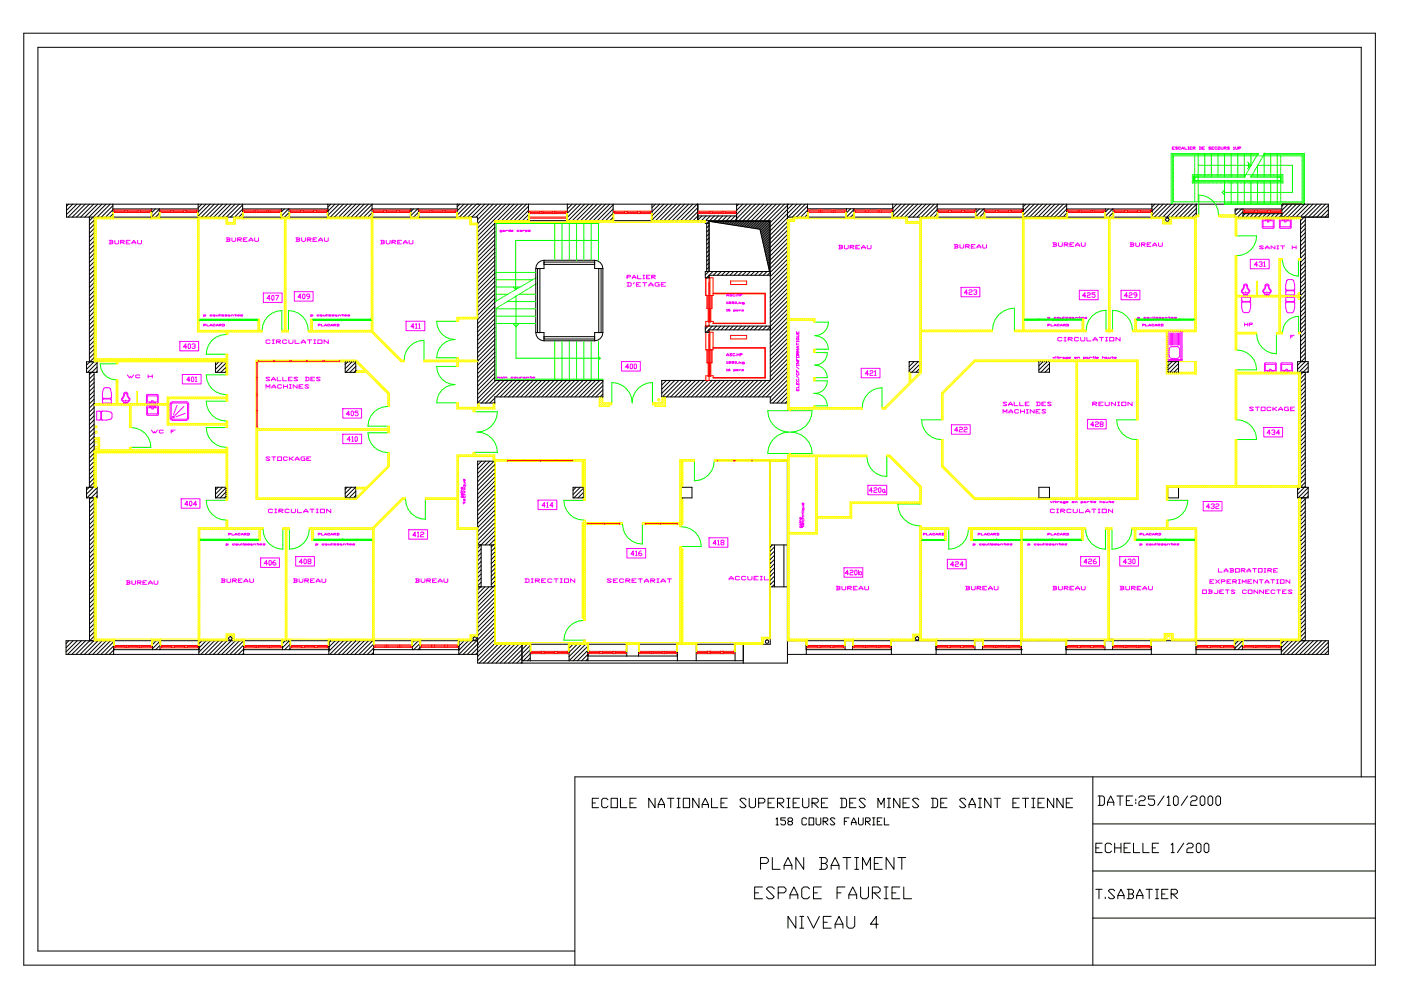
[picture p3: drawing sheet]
<svg xmlns="http://www.w3.org/2000/svg" width="297mm" height="210mm" viewBox="0 0 297 210" stroke-linecap="round" stroke-linejoin="round" font-family="sans-serif">
<g fill="none" stroke="#000" stroke-width=".21">
<path d="M5 7h286.6v197.7h-286.6zM14.5 43.3l-.4 .4M15.4 43.3l-1.3 1.3M16.3 43.3l-2.2 2.2M17.2 43.3l-2.8 2.7M18.1 43.3l-2.8 2.7M19 46v30.7M19 43.3l-2.8 2.7M19.8 43.3l-2.7 2.7M20 46v30.7M20 46.7l-1 1M20 47.6l-1 1"/>
<path d="M20 48.5l-1 1M20 49.4l-1 1M20 50.2l-1 1M20 51.1l-1 1M20 52l-1 1M20 52.9l-1 1M20 53.8l-1 1M20 54.7l-1 1M20 55.5l-1 1M20 56.4l-1 1M20 57.3l-1 1M20 58.2l-1 1"/>
<path d="M20 59.1l-1 1M20 60l-1 1M20.7 43.3l-2.7 2.7M21.6 43.3l-2.7 2.7M22.5 43.3l-3.5 3.5M23.4 43.3l-2.8 2.7M23.9 44.3h18.1M23.9 43.3v2.7M23.9 43.6l-2.4 2.4M23.9 44.5l-1.5 1.5M23.9 45.4l-.6 .6M32.2 44.3v1.7"/>
<path d="M32.9 44.3l-.7 .8M33.8 44.3v1.7M33.8 44.4l-1.6 1.6M33.8 45.3l-.8 .7M42 43.3v2.7M42.8 43.3l-.8 .8M43.7 43.3l-1.7 1.7M44.5 43.3l-2.5 2.5M45.4 43.3l-2.7 2.7M46.3 43.3l-2.7 2.7M47.2 43.3l-2.8 2.7M48.1 43.3l-2.8 2.7"/>
<path d="M49 43.3l-2.8 2.7M49.8 43.3l-2.7 2.7M50.7 43.3l-2.7 2.7M51.4 43.3v2.7M51.4 44.3h18.1M51.4 43.5l-2.5 2.5M51.4 44.3l-1.7 1.7M51.4 45.2l-.8 .8M59.7 44.3v1.7M60.3 44.3l-.6 .6M61.2 44.3l-1.5 1.5M61.3 44.3v1.7"/>
<path d="M61.3 45.1l-1 .9M61.3 46h-.1M69.5 43.3v2.7M70.1 43.3l-.6 .6M71 43.3l-1.5 1.5M71.9 43.3l-2.4 2.4M72.8 43.3l-2.8 2.7M73.7 43.3l-2.8 2.7M74.5 43.3l-2.7 2.7M75.4 43.3l-2.7 2.7M76.3 43.3l-2.7 2.7M77.2 43.3l-2.8 2.7"/>
<path d="M78.1 43.3l-2.8 2.7M78.9 44.3h18M78.9 43.3v2.7M78.9 43.4l-2.7 2.6M78.9 44.3l-1.8 1.7M78.9 45.1l-.9 .9M87.1 44.3v1.7M87.7 44.3l-.6 .5M88.5 44.3l-1.4 1.4M88.7 44.3v1.7M88.7 45l-1 1M88.7 45.9l-.1 .1"/>
<path d="M96.9 43.3v2.7M97.5 43.3l-.6 .6M98.4 43.3l-1.5 1.4M99.3 43.3l-2.4 2.3M100.1 43.3l-2.7 2.7M101 43.3l-2.7 2.7M101.3 43.3h.1M101.9 43.3l-2.7 2.7M102.8 43.3l-2.8 2.7M103.7 43.3l-2.8 2.7M104.5 43.3l-3.2 3.3M104.9 58.8l-3.6 3.7"/>
<path d="M104.9 59.7l-3.6 3.7M104.9 47.4l-3.6 3.6M104.9 48.2l-3.6 3.7M104.9 50.9l-3.6 3.6M104.9 51.8l-3.6 3.6M104.9 52.6l-3.6 3.7M104.9 55.3l-3.6 3.6M104.9 56.2l-3.6 3.6M104.9 49.1l-3.6 3.7M104.9 50l-3.6 3.6M104.9 53.5l-3.6 3.7M104.9 54.4l-3.6 3.7"/>
<path d="M104.9 57.1l-3.6 3.6M104.9 57.9l-3.6 3.7M105.4 43.3l-4.1 4.2M106.3 43.3l-5 5.1M107.2 43.3l-5.9 5.9M108.1 43.3l-6.8 6.8M109 43.3l-3.5 3.5M109.8 43.3l-3.5 3.5M110.7 43.3l-3.5 3.5M111.6 43.3l-3.5 3.5M112 43.3v3.5M112 44.6l-2.1 2.2"/>
<path d="M112 45.5l-1.2 1.3M112 46.4l-.4 .4M112 43.7l-3 3.1M113.6 57v13.5M114 57v13.5M114.5 57v13.5M115.3 55.2a1.75 1.75 0 0 0-1.7 1.8M115.3 55.2v1.8h-1.7M115.3 55.2h10.8M115.3 55.6h10.8M115.3 56.1h10.8M120.3 43.3v3.5"/>
<path d="M120.4 43.3l-.1 .2M121.3 43.3l-1 1M122.2 43.3l-1.9 1.9M123.1 43.3l-2.8 2.8M124 43.3l-3.5 3.5M124.8 43.3l-3.5 3.5M125.7 43.3l-3.5 3.5M126.1 55.2a1.75 1.75 0 0 1 1.7 1.8M126.1 55.2v1.8h1.7M126.6 43.3l-3.5 3.5M126.9 57v13.5M127.4 57v13.5"/>
<path d="M127.5 43.3l-3.5 3.5M127.8 57v13.5M128.4 43.3l-3.5 3.5M129.3 43.3l-3.5 3.5M130 43.3v3.5M130 43.4l-3.4 3.4M130 44.3l-2.5 2.5M130 45.2l-1.6 1.6M130 46.1l-.7 .7M138.2 43.3v3.5M139 43.3l-.8 .7M139.8 43.3l-1.6 1.6"/>
<path d="M140.7 43.3l-2.5 2.5M141.6 43.3l-3.4 3.4M142.5 43.3l-3.5 3.5M143.4 43.3l-3.5 3.5M144.3 43.3l-3.5 3.5M145.1 43.3l-3.5 3.5M146 43.3l-3.5 3.5M146.9 43.3l-3.5 3.5M147.8 43.3l-3.5 3.5M147.9 43.3v3.5M147.9 45.8h8.3M147.9 44l-2.7 2.8"/>
<path d="M147.9 44.9l-1.8 1.9M147.9 45.8l-1 1M147.9 45.8h.1M148.8 45.8l-1 1M149.5 46.8v.6h.8M149.7 45.8l-1 1M149.8 47.4v10.2M150.3 46.8v10.8M150.3 56.6l-.5 .5M150.3 54.9l-.5 .5M150.3 49.6l-.5 .5M150.3 47.8l-.5 .5"/>
<path d="M150.3 46.9l-.5 .5M150.3 48.7l-.5 .5M150.3 50.5l-.5 .5M150.3 51.3l-.5 .5M150.3 52.2l-.5 .5M150.3 53.1l-.5 .5M150.3 54l-.5 .5M150.3 55.8l-.5 .5M150.3 57.5l-.8 .8M150.3 58.4l-.5 .5M150.6 47h12.5v10.4l-2-8.8zM150.6 45.8l-1.1 1"/>
<path d="M150.8 47h.1M151.2 57.6l-.8 .8M151.2 47l-.1 .1M151.5 45.8l-1 1M151.5 47l-.1 .1M151.9 47l-.2 .2M152 57.6l-.8 .8M152.2 47l-.2 .2M152.4 45.8l-1 1M152.6 47l-.3 .2M152.9 57.6l-.8 .8M152.9 47l-.3 .3"/>
<path d="M153.2 45.8l-1 1M153.3 47l-.4 .3M153.6 47l-.4 .4M153.8 57.6l-.8 .8M154 47l-.5 .4M154.1 45.8l-1 1M154.4 47l-.6 .5M154.7 57.6l-.8 .8M154.7 47l-.6 .5M155 45.8l-1 1M155.1 47l-.7 .6M155.4 47l-.6 .6"/>
<path d="M155.6 57.6l-.8 .8M155.8 47l-.7 .7M155.9 45.8l-1 1M156.1 47l-.7 .7M156.2 43.3v3.5M156.4 57.6l-.8 .8M156.5 47l-.8 .8M156.6 43.3l-.4 .4M156.8 47l-.8 .8M157.2 47l-.9 .9M157.3 57.6l-.8 .8M157.5 43.3l-1.3 1.3"/>
<path d="M157.5 47l-.9 .9M157.9 47l-1 1M158.2 57.6l-.8 .8M158.2 47l-1 1M158.4 43.3l-2.2 2.2M158.6 47l-1.1 1.1M158.9 47l-1.1 1.1M159.1 57.6l-.8 .8M159.3 43.3l-3.5 3.5M159.3 47l-1.2 1.2M159.6 47l-1.2 1.2M160 57.6l-.8 .8"/>
<path d="M160 47l-1.3 1.2M160.1 43.3l-3.5 3.5M160.4 47l-1.4 1.3M160.7 47l-1.4 1.3M160.9 57.6l-.8 .8M161 43.3l-3.5 3.5M161.1 47l-1.5 1.4M161.4 47l-1.5 1.4M161.7 57.6l-.8 .8M161.8 47l-1.5 1.5M161.9 43.3l-3.5 3.5M162.1 47l-1.5 1.5"/>
<path d="M162.5 47l-1.6 1.6M162.6 57.6l-.8 .8M162.8 43.3l-3.5 3.5M162.8 47l-1.7 1.7M163.1 57.3h.1M163.1 56.9l-.1 .1M163.1 56.6l-.1 .1M163.1 56.2l-.2 .2M163.1 55.9l-.3 .2M163.1 55.5l-.3 .4M163.1 55.1l-.4 .5M163.1 54.8l-.5 .5"/>
<path d="M163.1 54.4l-.5 .6M163.1 54.1l-.6 .6M163.1 53.7l-.7 .7M163.1 53.4l-.7 .7M163.1 53l-.8 .8M163.1 52.7l-.9 .9M163.1 52.3l-.9 1M163.1 52l-1 1M163.1 51.6l-1.1 1.1M163.1 51.3l-1.1 1.1M163.1 50.9l-1.2 1.2M163.1 50.6l-1.2 1.2"/>
<path d="M163.1 50.2l-1.3 1.3M163.1 49.9l-1.4 1.4M163.1 49.5l-1.4 1.5M163.1 49.1l-1.5 1.6M163.1 48.8l-1.6 1.6M163.1 48.4l-1.6 1.7M163.1 48.1l-1.7 1.7M163.1 47.7l-1.8 1.8M163.1 47.4l-1.8 1.8M163.1 47l-1.9 1.9M163.3 57.6h-13.8v1.3h.8v-.5h13M163.7 43.3l-3.5 3.5"/>
<path d="M164.6 43.3l-3.5 3.5M165.4 43.3l-3.5 3.5M166.3 43.3l-3.5 3.5M167 43.3v42.2h-3.7v-1.3h-23v-3.5h23v-33.9h-58.4v33.9h22.9v3.5h-22.9v1.3h-3.6v-39.5h-87.2v-2.7h267.5v2.7h-19.7v-1.7h9.9M167 48.8l-3.7 3.7M167 47.1l-3.7 3.6M167 46.2l-3.7 3.6M167 48l-3.7 3.6M167 49.7l-3.7 3.7M167 51.5l-3.7 3.6M167 50.6l-3.7 3.7M167 52.4l-3.7 3.6"/>
<path d="M167 53.3l-3.7 3.6M167 54.1l-4.3 4.3M167 55l-3.7 3.7M167 55.9l-3.7 3.6M167 56.8l-3.7 3.6M167 57.7l-3.7 3.6M167 59.4l-3.7 3.7M167 58.6l-3.7 3.6M167.2 43.3l-3.9 3.9M168.1 43.3l-4.8 4.8M169 43.3l-5.7 5.7M169.8 43.3l-2.7 2.7"/>
<path d="M170.7 43.3l-2.7 2.7M171.2 44.6l-1.5 1.4M171.2 44.3h18.1M171.2 43.3v2.7M171.2 43.7l-2.3 2.3M171.2 45.5l-.6 .5M179.5 44.3l-.1 1.7M180.3 44.3l-.9 .9M181 44.3v1.7M181 44.5l-1.5 1.5M181 45.4l-.7 .6M189.3 43.3v2.7"/>
<path d="M190.1 43.3l-.8 .9M191 43.3l-1.7 1.8M191.9 43.3l-2.6 2.6M192.8 43.3l-2.8 2.7M193.7 43.3l-2.8 2.7M194.6 43.3l-2.8 2.7M195.4 43.3l-2.7 2.7M196.3 43.3l-2.7 2.7M197.2 43.3l-2.7 2.7M198.1 43.3l-2.8 2.7M198.7 44.3h18.2M198.7 43.3v2.7"/>
<path d="M198.7 43.6l-2.5 2.4M198.7 44.4l-1.6 1.6M198.7 45.3l-.7 .7M206.9 44.3v1.7M207.7 44.3l-.8 .7M208.5 44.3l-1.6 1.6M208.7 44.3v1.7M208.7 45.1l-1 .9M208.7 45.9l-.1 .1M216.9 43.3v2.7M217.1 46h9.1M217.5 43.3l-.6 .6"/>
<path d="M218.4 43.3l-1.5 1.5M219.3 43.3l-2.4 2.3M220.1 43.3l-2.7 2.7M221 43.3l-2.7 2.7M221.9 43.3l-2.7 2.7M222.8 43.3l-2.8 2.7M223.7 43.3l-2.8 2.7M224.6 43.3l-2.8 2.7M225.4 43.3l-2.7 2.7M226.2 44.3h18M226.2 43.3v2.7M226.2 43.5l-2.6 2.5"/>
<path d="M226.2 44.4l-1.7 1.6M226.2 45.2l-.9 .8M234.4 44.3v1.7M235 44.3l-.6 .6M235.9 44.3l-1.5 1.5M236 44.3v1.7M236 45.1l-1 .9M236 46h-.1M244.2 43.3v2.7M244.9 43.3l-.7 .6M245.7 43.3l-1.5 1.5M246.6 43.3l-2.4 2.4"/>
<path d="M247.5 43.3l-2.7 2.7M248.4 43.3l-2.8 2.7M249.3 43.3l-2.8 2.7M250.1 43.3l-2.7 2.7M251 43.3l-2.7 2.7M251.9 43.3l-2.7 2.7M252.8 43.3l-2.8 2.7M253.6 43.3v2.7h-86.6M253.6 44.2l-1.8 1.8M253.6 45.1l-.9 .9M253.6 43.3l-2.7 2.7M253.6 46h.1"/>
<path d="M262.4 44.3l-.5 .5M263.2 44.3l-1.3 1.4M263.5 45.3h8.3M263.5 44.3v1.7M263.5 44.9l-1.1 1.1M264 45.3l-.7 .7M264.9 45.3l-.7 .7M265.8 45.3l-.8 .7M266.7 45.3l-.8 .7M267.5 45.3l-.7 .7M268.4 45.3l-.7 .7M269.3 45.3l-.7 .7"/>
<path d="M270.2 45.3l-.7 .7M271.1 45.3l-.8 .7M271.8 43.3v2.7M272.2 43.3l-.4 .4M273.1 43.3l-1.3 1.3M274 43.3l-2.8 2.7M274.9 43.3l-2.8 2.7M275.7 43.3l-2.7 2.7M275.7 46v30.7M276.6 43.3l-2.7 2.7M276.7 46v30.7l-1.6 1.6M276.7 46.7l-1 1"/>
<path d="M276.7 47.6l-1 1M276.7 48.5l-1 1M276.7 49.4l-1 1M276.7 50.2l-1 1M276.7 51.1l-1 1M276.7 52l-1 1M276.7 52.9l-1 1M276.7 53.8l-1 1M276.7 54.6l-1 1M276.7 55.5l-1 1M276.7 56.4l-1 1M276.7 57.3l-1 1"/>
<path d="M276.7 58.2l-1 1M276.7 59.1l-1 1M276.7 59.9l-1 1M277.5 43.3l-2.7 2.7M278.4 43.3l-2.8 2.7M279.3 43.3l-3.6 3.5M280.1 43.3l-2.7 2.7M281 43.3l-2.7 2.7M281.6 43.6l-2.4 2.4M281.6 44.5l-1.6 1.5M281.6 45.3l-.7 .7M18.3 76.7h2.3v2.3h-2.3z"/>
<path d="M19 79v24.3M19.9 76.7l-1.6 1.6M20 79v24.3M20 60.8l-1 1M20 61.7l-1 1M20 62.6l-1 1M20 63.5l-1 1M20 64.4l-1 1M20 65.2l-1 1M20 66.1l-1 1M20 67l-1 1M20 67.9l-1 1"/>
<path d="M20 68.8l-1 1M20 69.7l-1 1M20 70.5l-1 1M20 71.4l-1 1M20 72.3l-1 1M20 73.2l-1 1M20 74.1l-1 1M20 75l-1 1M20 75.8l-1.7 1.6M20 76.7h-.1M20 79.4l-1 1M20.6 77l-2 2"/>
<path d="M20.6 77.8l-1.6 1.7M20.6 78.7l-.3 .3M45.7 76.7h2.2v2.3h-2.2zM46.4 76.7l-.7 .8M47.3 76.7l-1.6 1.6M47.9 77l-2 2M47.9 77.9l-1.1 1.1M47.9 78.7l-.2 .3M73.2 76.7h2.2v2.3h-2.2zM73.8 76.7l-.6 .6M74.6 76.7l-1.4 1.5M75.4 76.8l-2.1 2.2"/>
<path d="M75.4 77.7l-1.2 1.3M75.4 78.6l-.4 .4M104.9 60.6l-3.6 3.6M104.9 61.5l-3.6 3.6M104.9 63.2l-3.6 3.7M104.9 64.1l-3.6 3.7M104.9 65l-3.6 3.6M104.9 65.9l-3.6 3.6M104.9 66.8l-3.6 3.6M104.9 67.7l-3.6 3.6M104.9 68.5l-3.6 3.7M104.9 69.4l-3.6 3.7"/>
<path d="M104.9 77.4l-3.6 3.6M104.9 79.1l-3.6 3.7M104.9 73.8l-3.6 3.7M104.9 74.7l-3.6 3.7M104.9 75.6l-3.6 3.6M104.9 78.2l-3.6 3.7M104.9 62.4l-3.6 3.6M104.9 70.3l-3.6 3.6M104.9 71.2l-3.6 3.6M104.9 72.1l-3.6 3.6M104.9 72.9l-3.6 3.7M104.9 76.5l-3.6 3.6"/>
<path d="M113.6 70.5a1.75 1.75 0 0 0 1.7 1.8M113.6 70.5h1.7v1.8M115.3 72.3h10.8M115.3 71.9h10.8M115.3 71.4h10.8M127.8 70.5a1.75 1.75 0 0 1-1.7 1.8M127.8 70.5h-1.7v1.8M150.2 69.2l-.7 .6M151 69.2l-1.3 1.3M151.9 69.2l-.8 .8M152.8 69.2l-.8 .8M153.7 69.2l-.8 .8"/>
<path d="M154.6 69.2l-.8 .8M155.5 69.2l-.8 .8M156.3 69.2l-.8 .8M157.2 69.2l-.8 .8M158.1 69.2l-.8 .8M159 69.2l-.8 .8M159.9 69.2l-.8 .8M160.8 69.2l-.8 .8M161.6 69.2l-.8 .8M162.5 69.2l-.8 .8M163.3 69.2h-13.8v1.3h.8v-.5h13M163.3 69.3l-.7 .7"/>
<path d="M167 60.3l-3.7 3.7M167 61.2l-3.7 3.6M167 62.1l-3.7 3.6M167 63l-3.7 3.6M167 63.8l-3.7 3.7M167 64.7l-3.7 3.7M167 65.6l-3.7 3.7M167 67.4l-3.7 3.6M167 68.3l-3.7 3.6M167 66.5l-3.7 3.6M167 69.1l-3.7 3.7M167 70l-3.7 3.7"/>
<path d="M167 70.9l-3.7 3.6M167 71.8l-3.7 3.6M167 72.7l-3.7 3.6M167 73.6l-3.7 3.6M167 74.4l-3.7 3.7M167 75.3l-3.7 3.7M167 76.2l-3.7 3.6M167 77.1l-7.2 7.1M167 78l-6.3 6.2M167 78.8l-5.4 5.4M167 79.7l-4.5 4.5M192.8 76.7h2.2v2.2h-2.2z"/>
<path d="M192.9 76.7l-.1 .2M193.8 76.7l-1 1M194.7 76.7l-1.9 1.9M195 77.3l-1.7 1.6M195 78.1l-.8 .8M220.3 76.7h2.2v2.2h-2.2zM220.3 76.7h.1M221.2 76.7l-.9 .9M222 76.7l-1.7 1.8M222.5 77.1l-1.8 1.8M222.5 78l-.9 .9M222.5 78.9h-.1"/>
<path d="M247.6 76.7h2.3v2.2h-2.3zM247.6 76.7h.1M248.5 76.7l-.9 .9M249.4 76.7l-1.8 1.8M249.9 77.1l-1.9 1.8M249.9 78l-1 .9M249.9 78.9h-.1M275.1 76.7h2.3v2.2h-2.3zM275.7 78.9v24.5M276.7 78.9v24.5M276.7 60.8l-1 1M276.7 61.7l-1 1"/>
<path d="M276.7 62.6l-1 1M276.7 63.5l-1 1M276.7 64.4l-1 1M276.7 65.2l-1 1M276.7 66.1l-1 1M276.7 67l-1 1M276.7 67.9l-1 1M276.7 68.8l-1 1M276.7 69.6l-1 1M276.7 70.5l-1 1M276.7 71.4l-1 1M276.7 72.3l-1 1"/>
<path d="M276.7 73.2l-1 1M276.7 74.1l-1 1M276.7 74.9l-1 1M276.7 75.8l-1.6 1.7M276.7 79.4l-1 1M277.4 77l-2 1.9M277.4 77.9l-1.7 1.6M277.4 78.7l-.2 .2M20 80.2l-1 1M20 81.1l-1 1M20 82l-1 1M20 82.9l-1 1"/>
<path d="M20 83.8l-1 1M20 84.7l-1 1M20 85.5l-1 1M20 86.4l-1 1M20 87.3l-1 1M20 88.2l-1 1M20 89.1l-1 1M20 90l-1 1M20 90.8l-1 1M20 91.7l-1 1M20 92.6l-1 1M20 93.5l-1 1"/>
<path d="M20 94.4l-1 1M20 95.2l-1 1M20 96.1l-1 1M20 97l-1 1M20 97.9l-1 1M20 98.8l-1 1M20 99.7l-1 1M102.1 97.8l-.8 .9M103 97.8l-1.7 1.7M103.9 97.8l-2.6 2.6M104.7 97.8l-3.4 3.5M104.9 98.5l-3.6 3.7"/>
<path d="M104.9 80l-3.6 3.6M104.9 84.4l-1.1 1.1M104.9 99.4l-3.6 3.7M104.9 85.3l-.2 .2M105.1 80.7l-3.8 3.8M106 80.7l-4.7 4.7M106.9 80.7l-4.8 4.8M107.8 80.7l-4.8 4.8M108.6 80.7l-3.5 3.5M109.5 80.7l-3.5 3.5M110.4 80.7l-3.5 3.5M111.3 80.7l-3.5 3.5"/>
<path d="M112.2 80.7l-3.5 3.5M113 80.7l-3.4 3.5M113.9 80.7l-3.5 3.5M114.8 80.7l-3.5 3.5M115.7 80.7l-3.5 3.5M116.6 80.7l-3.5 3.5M117.5 80.7l-3.5 3.5M118.3 80.7l-3.5 3.5M119.2 80.7l-3.5 3.5M120.1 80.7l-3.5 3.5M121 80.7l-3.5 3.5M121.9 80.7l-3.5 3.5"/>
<path d="M122.8 80.7l-3.5 3.5M123.6 80.7l-3.5 3.5M124.5 80.7l-3.5 3.5M125.4 80.7l-3.5 3.5M126.3 80.7l-3.5 3.5M127.2 80.7l-3.5 3.5M127.8 82.7l-1.5 1.5M127.8 80.9l-3.2 3.3M127.8 83.6l-.6 .6M127.8 81.8l-2.4 2.4M140.4 80.7l-.1 .1M141.3 80.7l-1 1"/>
<path d="M142.2 80.7l-1.9 1.9M143 80.7l-2.7 2.7M143.9 80.7l-3.5 3.5M144.8 80.7l-3.5 3.5M145.7 80.7l-3.5 3.5M146.6 80.7l-3.5 3.5M147.5 80.7l-3.5 3.5M148.3 80.7l-3.5 3.5M149.2 80.7l-3.5 3.5M150.1 80.7l-3.5 3.5M151 80.7l-3.5 3.5M151.9 80.7l-3.5 3.5"/>
<path d="M152.8 80.7l-3.5 3.5M153.6 80.7l-3.5 3.5M154.5 80.7l-3.5 3.5M155.4 80.7l-3.5 3.5M156.3 80.7l-3.5 3.5M157.2 80.7l-3.5 3.5M158 80.7l-3.4 3.5M158.9 80.7l-3.5 3.5M159.8 80.7l-3.5 3.5M160.7 80.7l-3.5 3.5M161.6 80.7l-3.5 3.5M162.5 80.7l-3.5 3.5"/>
<path d="M167 85l-.5 .5M167 80.6l-3.7 3.7M167 81.5l-3.7 3.6M167 82.4l-3.2 3.1M167 83.3l-2.3 2.2M167 84.1l-1.4 1.4M276.7 80.2l-1 1M276.7 81.1l-1 1M276.7 82l-1 1M276.7 82.9l-1 1M276.7 83.8l-1 1M276.7 84.6l-1 1"/>
<path d="M276.7 85.5l-1 1M276.7 86.4l-1 1M276.7 87.3l-1 1M276.7 88.2l-1 1M276.7 89.1l-1 1M276.7 89.9l-1 1M276.7 90.8l-1 1M276.7 91.7l-1 1M276.7 92.6l-1 1M276.7 93.5l-1 1M276.7 94.4l-1 1M276.7 95.2l-1 1"/>
<path d="M276.7 96.1l-1 1M276.7 97l-1 1M276.7 97.9l-1 1M276.7 98.8l-1 1M276.7 99.6l-1 1M18.3 103.3h2.3v2.3h-2.3zM18.9 103.3l-.6 .6M19 105.6v30.3M20 100.5l-1 1M20 101.4l-1 1M20 102.3l-1 1M20 103.2l-1.7 1.6"/>
<path d="M20 105.6v30.3M20 105.8l-1 1M20 106.7l-1 1M20 107.6l-1 1M20 108.5l-1 1M20 109.3l-1 1M20 110.2l-1 1M20 111.1l-1 1M20 112l-1 1M20 112.9l-1 1M20 113.8l-1 1M20 114.6l-1 1"/>
<path d="M20 115.5l-1 1M20 116.4l-1 1M20 117.3l-1 1M20 118.2l-1 1M20 119.1l-1 1M20 119.9l-1 1M20.6 104.3l-1.6 1.6M20.6 105.2l-.4 .4M20.6 103.4l-2.2 2.2M45.7 103.3h2.2v2.3h-2.2zM46.3 103.3l-.6 .6M47.2 103.3l-1.5 1.5"/>
<path d="M47.9 103.4l-2.1 2.2M47.9 104.3l-1.2 1.3M47.9 105.2l-.3 .4M73.2 103.3h2.2v2.3h-2.2zM73.6 103.3l-.4 .5M74.5 103.3l-1.3 1.4M75.4 103.3l-2.2 2.2M75.4 104.2l-1.4 1.4M75.4 105.1l-.5 .5M101.3 115.6h3.6v-17.8h-3.6v42.8h65.7v-42.8h-3.7v38.8h-58.4v-12.1h-3.6M102 115.6v8.9M102 116.4l-.7 .8"/>
<path d="M102 117.3l-.7 .8M102 120l-.7 .7M102 118.2l-.7 .7M102 119.1l-.7 .7M104.2 115.6v8.9M104.9 110.9l-3.6 3.6M104.9 107.4l-3.6 3.6M104.9 105.6l-3.6 3.6M104.9 103.8l-3.6 3.7M104.9 102.1l-3.6 3.6M104.9 100.3l-3.6 3.6M104.9 102.9l-3.6 3.7"/>
<path d="M104.9 106.5l-3.6 3.6M104.9 110l-3.6 3.7M104.9 111.8l-3.6 3.6M104.9 113.5l-2 2.1M104.9 114.4l-1.2 1.2M104.9 115.3l-.7 .7M104.9 117.1l-.7 .7M104.9 117.9l-.7 .8M104.9 118.8l-.7 .8M104.9 101.2l-3.6 3.6M104.9 104.7l-3.6 3.7M104.9 108.2l-3.6 3.7"/>
<path d="M104.9 109.1l-3.6 3.7M104.9 112.7l-3.6 3.6M104.9 116.2l-.7 .7M104.9 119.7l-.7 .8M121.5 103.4h2.2v2.2h-2.2zM122.1 103.4l-.6 .6M123 103.4l-1.5 1.5M123.7 103.5l-2 2.1M123.7 104.4l-1.1 1.2M123.7 105.3l-.3 .3M144.5 103.4h2.2v2.2h-2.2zM163.3 115.6h3.7"/>
<path d="M163.7 115.6l-.4 .4M164.2 116.9l-.9 .9M164.2 117.8l-.9 .9M164.2 115.6v8.9M164.2 116l-.9 .9M164.2 118.6l-.9 .9M164.2 119.5l-.9 .9M166.2 115.6v8.9M220.3 103.4h2.2v2.2h-2.2zM247.6 103.4h2.3v2.2h-2.3zM275.1 103.4h2.3v2.2h-2.3zM275.7 103.4l-.6 .5"/>
<path d="M275.7 105.6v30.3M276.7 105.6v30.3M276.7 100.5l-1 1M276.7 101.4l-1 1M276.7 102.3l-1 1M276.7 103.2l-1.6 1.6M276.7 105.8l-1 1M276.7 106.7l-1 1M276.7 107.6l-1 1M276.7 108.5l-1 1M276.7 109.4l-1 1M276.7 110.2l-1 1"/>
<path d="M276.7 111.1l-1 1M276.7 112l-1 1M276.7 112.9l-1 1M276.7 113.8l-1 1M276.7 114.6l-1 1M276.7 115.5l-1 1M276.7 116.4l-1 1M276.7 117.3l-1 1M276.7 118.2l-1 1M276.7 119.1l-1 1M276.7 119.9l-1 1M277.4 103.4l-2.2 2.2"/>
<path d="M277.4 104.3l-1.7 1.6M277.4 105.2l-.4 .4M14.6 135.9l-.6 .6M15.5 135.9l-1.5 1.5M16.4 135.9l-2.4 2.4M17.2 135.9l-2.8 2.9M18.1 135.9l-2.9 2.9M20 120.8l-1 1M20 121.7l-1 1M20 122.6l-1 1M20 123.5l-1 1M20 124.3l-1 1"/>
<path d="M20 125.2l-1 1M20 126.1l-1 1M20 127l-1 1M20 127.9l-1 1M20 128.8l-1 1M20 129.6l-1 1M20 131.4l-1 1M20 132.3l-1 1M20 130.5l-1 1M20 133.2l-1 1M20 134.1l-1 1M20 134.9l-3.9 3.9"/>
<path d="M20 135.8l-3 3M20.8 135.9l-2.9 2.9M21.7 135.9l-2.9 2.9M22.5 135.9l-2.9 2.9M23.4 135.9l-2.9 2.9M24.1 137.8h.1M24.1 135.9h.1M24.1 137.8h18.1M24.1 135.9v2.9M24.1 136.1l-2.7 2.7M24.1 137l-1.8 1.8M24.1 137.9l-.9 .9"/>
<path d="M24.1 138.8h.1M32.3 135.9v1.9M33.1 135.9l-.8 .8M33.9 135.9v1.9M33.9 137.7v.1M33.9 136l-1.6 1.6M33.9 136.9l-.9 .9M42.2 137.8h.1M42.2 135.9h.1M42.2 135.9v2.9M42.8 135.9l-.6 .7M43.7 135.9l-1.5 1.6"/>
<path d="M44.6 135.9l-2.4 2.4M45.5 135.9l-2.9 2.9M46.4 135.9l-2.9 2.9M47.2 135.9l-2.8 2.9M48.1 135.9l-2.9 2.9M48.8 138.8l2.8-2.9v2.9M49 135.9l-2.9 2.9M49.9 135.9l-2.9 2.9M50.8 135.9l-2.9 2.9M51.6 137.8h.1M51.6 137.8h18.1M51.6 136.8l-2 2"/>
<path d="M51.6 137.7l-1.1 1.1M51.6 138.6l-.2 .2M59.9 135.9v1.9M60.5 135.9l-.6 .6M61.4 135.9l-1.5 1.5M61.5 135.9v1.9M61.5 137.6l-.3 .2M61.5 136.7l-1.1 1.1M69.7 137.8h.1M69.7 135.9v2.9M70.2 135.9l-.5 .5M71.1 135.9l-1.4 1.4"/>
<path d="M72 135.9l-2.3 2.2M72.8 135.9l-2.9 2.9M73.7 135.9l-2.9 2.9M74.6 135.9l-2.9 2.9M75.5 135.9l-2.9 2.9M76.4 135.9l-2.9 2.9M77.3 135.9l-2.9 2.9M78.1 135.9l-2.9 2.9M79 135.9l-2.9 2.9M79.2 137.8h.1M79.2 136.6l-2.2 2.2M79.2 137.8h18.1"/>
<path d="M79.2 135.9v2.9M79.2 137.5l-1.3 1.3M79.2 138.4l-.4 .4M87.4 135.9v1.9M87.8 135.9l-.4 .4M88.7 135.9l-1.3 1.3M89 135.9v1.9M89 136.5l-1.3 1.3M89 137.4l-.4 .4M97.3 137.8h.1M97.3 135.9h.1M97.3 135.9v2.9"/>
<path d="M97.5 135.9l-.2 .3M98.4 135.9l-1.1 1.2M99.3 135.9l-2 2M100.2 135.9l-2.9 2.9M101.1 135.9l-2.9 2.9M101.3 136.6h.1M101.3 135.9h-87.3v2.9h87.3M102 120.8l-.7 .8M102 121.7l-.7 .8M102 123.5l-.7 .7M102 124.4l-.7 .7M102 122.6l-.7 .8"/>
<path d="M102.8 124.5l-1.5 1.5M103.7 124.5l-2.4 2.4M104.9 120.6l-.7 .7M104.9 121.5l-.7 .7M104.9 122.4l-.7 .7M104.9 123.2l-.7 .8M104.9 125l-3.6 3.7M104.9 125.9l-3.6 3.6M104.9 126.8l-3.6 3.6M104.9 128.5l-3.6 3.7M104.9 129.4l-3.6 3.7M104.9 130.3l-3.6 3.6"/>
<path d="M104.9 132.9l-5.8 5.9M104.9 133.8l-5 5M104.9 134.7l-4.1 4.1M104.9 136.5l-3.6 3.6M104.9 124.1l-3.6 3.7M104.9 127.7l-3.6 3.6M104.9 131.2l-3.6 3.6M104.9 132.1l-3.6 3.6M104.9 135.6l-3.6 3.6M105.6 136.6l-4 4M106.5 136.6l-4 4M107.4 136.6l-4 4"/>
<path d="M108.3 136.6l-4 4M109.2 136.6l-4 4M110 136.6l-4 4M110.7 136.6v4M110.9 136.6l-4 4M111.8 136.6l-4 4M112.4 136.6v3.5M112.4 136.9l-3.7 3.7M112.4 137.8l-2.8 2.8M112.4 138.7l-1.4 1.4M112.4 139.6l-.6 .5M120.7 136.6v3.5l3.5-3.5"/>
<path d="M121.5 136.6l-.8 .9M122.4 136.6l-1.7 1.8M123.3 136.6l-2.6 2.7M124.7 136.6h.1M124.7 136.6v3.5M124.7 139.1h18.9M124.7 137l-3.2 3.1M124.7 137.9l-2.3 2.2M124.7 138.8l-1.4 1.3M124.7 139.7l-.5 .4M132.9 136.6v2.5M135.4 136.6v2.5"/>
<path d="M143.6 136.6h.1M143.6 136.6v3.5M147.6 136.6v3.5M155.8 136.6v3.5M157.6 136.6v4M163.3 124.5h3.7M164.2 120.4l-.9 .9M164.2 121.3l-.9 .9M164.2 122.2l-.9 .9M164.2 123.1l-.9 .9M164.2 123.9l-.5 .6M167 135.9h114.6v2.9h-65.1v-2.9"/>
<path d="M167 138.8h49.4M170.9 135.9h.1M170.9 137.8h18.1M170.9 135.9v2.9M179.2 135.9v1.9M180.8 135.9v1.9M189 135.9h.1M189 135.9v2.9M198.5 137.8h.1M198.5 137.8h18M198.5 135.9v2.9M206.7 135.9v1.9"/>
<path d="M208.3 135.9v1.9M216.5 137.8h.1M226 137.8h.1M226 137.8h18.1M226 135.9v2.9M234.3 135.9v1.9M235.2 135.5h.8M235.9 135.9v1.9M244.1 135.9v2.9M253.6 137.8h18.1M253.6 135.9v2.9M261.8 135.9v1.9"/>
<path d="M261.8 137.5l1.6-1.6v1.9M262.6 135.9l-.8 .7M263.4 136.8l-1 1M263.4 137.7l-.1 .1M271.7 135.9v2.9M272.3 135.9l-.6 .6M273.1 135.9l-1.4 1.5M274 135.9l-2.3 2.4M274.9 135.9l-2.9 2.9M275.7 135.9l-2.8 2.9M276.5 136l-2.7 2.8M276.7 120.8l-1 1"/>
<path d="M276.7 121.7l-1 1M276.7 122.6l-1 1M276.7 123.5l-1 1M276.7 124.4l-1 1M276.7 125.2l-1 1M276.7 126.1l-1 1M276.7 127l-1 1M276.7 127.9l-1 1M276.7 128.8l-1 1M276.7 129.7l-1 1M276.7 130.5l-1 1M276.7 132.3l-1 1"/>
<path d="M276.7 131.4l-1 1M276.7 133.2l-1 1M276.7 134.1l-1 1M276.7 134.9l-.9 1M276.7 135.8v.1M277.6 135.9l-2.9 2.9M278.4 135.9l-2.9 2.9M279.3 135.9l-2.9 2.9M280.2 135.9l-2.9 2.9M281.1 135.9l-2.9 2.9M281.6 136.2l-2.5 2.6M281.6 137.1l-1.6 1.7"/>
<path d="M281.6 138l-.8 .8M110.7 140.4l-.2 .2M157.6 140.1h-46.9M125.6 170.3h.6M126.9 169.3h-1.3v2h1.3M128.9 169.6l-.3-.3h-.7l-.3 .3v1.4l.3 .3h.7l.3-.3M129.6 169.3h1.3v2h-1.3zM131.6 169.3v2h1.3M133.6 170.3h.6M134.9 169.3h-1.3v2h1.3M138.9 169.3v2l-1.3-2v2M139.6 171.3v-.7l.6-1.3 .7 1.3v.7"/>
<path d="M139.6 170.6h1.3M141.5 169.3h1.4M142.2 169.3v2M143.5 171.3h.7M143.5 169.3h.7M143.9 169.3v2M144.9 169.3h1.3v2h-1.3zM148.2 169.3v2l-1.3-2v2M148.9 171.3v-.7l.6-1.3 .7 1.3v.7M148.9 170.6h1.3M150.9 169.3v2h1.3M152.9 170.3h.6"/>
<path d="M154.2 169.3h-1.3v2h1.3M158.2 169.6l-.3-.3h-.7l-.3 .3 1.3 1.4-.3 .3h-.7l-.3-.3M158.9 169.3v1.7l.3 .3h.7l.3-.3v-1.7M160.8 170.3h1l.4-.3v-.4l-.4-.3h-1v2M162.8 170.3h.7M164.2 169.3h-1.4v2h1.4M164.5 173.7l.3-.2v1.5M164.5 175h.5M164.8 170.3h1l.4-.3v-.4l-.4-.3h-1v2M165.2 170.3l1 1M166.5 173.5h-1v.5h.8l.2 .2v.5l-.2 .3h-.5l-.3-.3M166.8 171.3h.7"/>
<path d="M166.8 169.3h.7M167.2 169.3v2M167.3 174.2l-.3-.2v-.3l.3-.2h.5l.2 .2v.3l-.2 .2h-.5l-.3 .3v.2l.3 .3h.5l.2-.3v-.2l-.2-.3M168.2 170.3h.6M169.5 169.3h-1.3v2h1.3M170.2 169.3v1.7l.3 .3h.7l.3-.3v-1.7M171 173.7l-.2-.2h-.5l-.3 .2v1l.3 .3h.5l.2-.3M171.5 173.5h1v1.5h-1zM172.2 170.3h1l.3-.3v-.4l-.3-.3h-1v2M172.5 170.3l1 1M173 173.5v1.2l.3 .3h.5l.2-.3v-1.2M174.2 170.3h.6"/>
<path d="M174.5 174.2h.8l.2-.2v-.3l-.2-.2h-.8v1.5M174.8 174.2l.7 .8M175.5 169.3h-1.3v2h1.3M177 173.7l-.2-.2h-.5l-.3 .2 1 1-.2 .3h-.5l-.3-.3M178.2 169.3h1l.3 .3v1.4l-.3 .3h-1M178.5 169.3v2M179 174.2h.5M180 173.5h-1v1.5M180.1 170.3h.7M180.5 175v-.5l.5-1 .5 1v.5M180.5 174.5h1M181.5 169.3h-1.4v2h1.4"/>
<path d="M182 173.5v1.2l.3 .3h.5l.2-.3v-1.2M183.5 169.6l-.4-.3h-.6l-.4 .3 1.4 1.4-.4 .3h-.6l-.4-.3M183.5 174.2h.8l.2-.2v-.3l-.2-.2h-.8v1.5M183.8 174.2l.7 .8M185 175h.5M185 173.5h.5M185.3 173.5v1.5M186 174.2h.5M186.1 171.3v-2l.7 1.3 .7-1.3v2M187 173.5h-1v1.5h1M187.5 173.5v1.5h1M188.1 171.3h.7"/>
<path d="M188.1 169.3h.7M188.5 169.3v2M190.8 169.3v2l-1.3-2v2M191.5 170.3h.6M192.8 169.3h-1.3v2h1.3M194.8 169.6l-.3-.3h-.7l-.3 .3 1.3 1.4-.3 .3h-.7l-.3-.3M197.5 169.3h1l.3 .3v1.4l-.3 .3h-1M197.8 169.3v2M199.4 170.3h.7M200.8 169.3h-1.4v2h1.4M204.8 169.6l-.4-.3h-.6l-.4 .3 1.4 1.4-.4 .3h-.6l-.4-.3M205.4 171.3v-.7l.7-1.3 .7 1.3v.7"/>
<path d="M205.4 170.6h1.4M207.4 171.3h.7M207.4 169.3h.7M207.8 169.3v2M210.1 169.3v2l-1.3-2v2M210.8 169.3h1.3M211.4 169.3v2M214.8 170.3h.6M216.1 169.3h-1.3v2h1.3M216.8 169.3h1.3M217.4 169.3v2M218.8 171.3h.6"/>
<path d="M218.8 169.3h.6M219.1 169.3v2M220.1 170.3h.6M221.4 169.3h-1.3v2h1.3M223.4 169.3v2l-1.3-2v2M225.4 169.3v2l-1.3-2v2M226.1 170.3h.6M227.4 169.3h-1.3v2h1.3M231.7 174.8h59.9M231.7 164.8v39.9M232.3 179.8h.7M232.8 168.8h1l.4 .4v1.3l-.4 .3h-1"/>
<path d="M233.2 168.8v2M233.7 178.8h-1.4v2h1.4M234.8 170.8v-.6l.7-1.4 .6 1.4v.6M234.8 170.2h1.3M235.7 179.2l-.4-.4h-.6l-.4 .4v1.3l.4 .3h.6l.4-.3M236.3 179.8h1.4M236.3 178.8v2M236.8 168.8h1.3M237.5 168.8v2M237.7 178.8v2M238.3 179.8h.7M238.8 169.8h.7"/>
<path d="M239.7 178.8h-1.4v2h1.4M240.1 168.8h-1.3v2h1.3M240.3 178.8v2h1.4M240.8 169.5v.3M240.8 170.2v.3M241.5 169.2l.3-.4h.7l.3 .4v.3l-.3 .3h-.7l-.3 .4v.6h1.3M242.3 178.8v2h1.4M244.3 179.8h.7M244.8 168.8h-1.3v.7h1l.3 .3v.7l-.3 .3h-.7l-.3-.3M245.6 178.8h-1.3v2h1.3M246.8 168.8l-1.3 2M247.5 169.2l.3-.4v2"/>
<path d="M247.5 170.8h.6M248.3 179.2l.3-.4v2M248.8 169.2l.3-.4h.4l.3 .4v1.3l-.3 .3h-.4l-.3-.3zM251 178.8l-1.4 2M251.6 179.2l.4-.4h.6l.4 .4v.3l-.4 .3h-.6l-.4 .4v.6h1.4M251.8 168.8l-1.3 2M252.5 169.2l.3-.4h.7l.3 .4v.3l-.3 .3h-.7l-.3 .4v.6h1.3M253.6 179.2l.4-.4h.3l.3 .4v1.3l-.3 .3h-.3l-.4-.3zM254.5 169.2l.3-.4h.3l.4 .4v1.3l-.4 .3h-.3l-.3-.3zM255.3 179.2l.3-.4h.4l.3 .4v1.3l-.3 .3h-.4l-.3-.3zM256.1 169.2l.4-.4h.3l.3 .4v1.3l-.3 .3h-.3l-.4-.3zM257.8 169.2l.3-.4h.3l.4 .4v1.3l-.4 .3h-.3l-.3-.3z"/>
<path d="M288.6 164.8v-154.8h-280.6v191.7h113.9M291.6 164.8h-169.7v39.9M160 189.4h.8M161.3 183.1h1.2l.4-.4v-.4l-.4-.4h-1.2v2.5M161.7 188.1h-1.7v2.5h1.7M163.7 181.9v2.5h1.7M164.2 188.5l-.5-.4h-.8l-.4 .4 1.7 1.7-.5 .4h-.8l-.4-.4M165 189.4h1.2l.5-.4v-.5l-.5-.4h-1.2v2.5M166.2 184.4v-.9l.9-1.6 .8 1.6v.9M166.2 183.5h1.7M167.5 190.6v-.8l.8-1.7 .9 1.7v.8M167.5 189.8h1.7"/>
<path d="M168.7 194.4v2.5l-1.6-2.5v2.5M169.6 194.4h.8M169.6 196.9h.8M170 194.4v2.5M170.4 181.9v2.5l-1.7-2.5v2.5M171.2 194.4l1.3 2.5 1.2-2.5M171.6 188.5l-.4-.4h-.8l-.4 .4v1.7l.4 .4h.8l.4-.4M172.5 189.4h.8M173.7 181.9h1.3l.4 .4v.4l-.4 .4M174.1 183.1h.9l.4 .4v.5l-.4 .4h-1.3M174.1 188.1h-1.6v2.5h1.6M174.1 181.9v2.5"/>
<path d="M174.6 195.6h.8M176.2 184.4v-.9l.9-1.6 .8 1.6v.9M176.2 194.4h-1.6v2.5h1.6M176.2 183.5h1.7M177.1 196.9v-.9l.8-1.6 .8 1.6v.9M177.1 196h1.6M177.5 189.4h.8M178.7 181.9h1.7M179.1 188.1h-1.6v2.5M179.6 194.4v2l.4 .5h.8l.4-.5v-2M179.6 181.9v2.5M180 190.6v-.8l.8-1.7 .8 1.7v.8"/>
<path d="M180 189.8h1.6M181.2 181.9h.8M181.2 184.4h.8M181.6 181.9v2.5M182.5 188.1v2.1l.4 .4h.8l.4-.4v-2.1M182.9 184.4v-2.5l.8 1.6 .8-1.6v2.5M185 189.4h1.2l.4-.4v-.5l-.4-.4h-1.2v2.5M185.4 183.1h.8M185.4 189.4l1.2 1.2M186.2 196h-1.7l1.3-1.6v2.5M187 181.9h-1.6v2.5h1.6M187.5 190.6h.8"/>
<path d="M187.5 188.1h.8M187.9 188.1v2.5M189.1 189.4h.9M189.5 181.9v2.5l-1.6-2.5v2.5M190.4 181.9h1.6M190.8 188.1h-1.7v2.5h1.7M191.2 181.9v2.5M191.6 188.1v2.5h1.7M231.7 194.7h59.9M231.7 184.7h59.9M232.3 188.6h1.4M233 188.6v2"/>
<path d="M234.3 190.3v.3M236.3 188.9l-.3-.3h-.7l-.3 .3 1.3 1.4-.3 .3h-.7l-.3-.3M237 190.6v-.7l.7-1.3 .6 1.3v.7M237 189.9h1.3M239 188.6h1l.3 .3v.4l-.3 .3M239.3 189.6h.7l.3 .3v.4l-.3 .3h-1M239.3 188.6v2M241 190.6v-.7l.7-1.3 .6 1.3v.7M241 189.9h1.3M243 188.6h1.3M243.7 188.6v2M245 188.6h.6"/>
<path d="M245 190.6h.6M245.3 188.6v2M246.3 189.6h.7M247.6 188.6h-1.3v2h1.3M248.3 189.6h1l.3-.3v-.4l-.3-.3h-1v2M248.3 180.8h.7M248.6 189.6l1 1"/>
<circle cx="247.5" cy="46.6" r=".38"/>
<circle cx="48.8" cy="135.4" r=".37"/>
<circle cx="100.7" cy="135.4" r=".38"/>
<circle cx="162.6" cy="136.1" r=".37"/>
<circle cx="194.5" cy="135.4" r=".37"/>
</g>
<g fill="none" stroke="#0f0" stroke-width=".21">
<path d="M248.8 33.4v.1M248.8 33.6v.2M248.8 33.9v.2M248.8 34.2v.1M248.8 34.5v.1M248.8 34.8v.1M248.8 35v.2M248.8 35.3v.2M248.8 35.6v.2M248.8 35.9v.1M248.8 36.2v.1M248.8 36.5v.1"/>
<path d="M248.8 36.7v.2M248.8 37v.2M248.8 37.3v.1M248.8 37.6v.1M248.8 37.9v.1M248.8 38.1v.2M248.8 38.4v.2M248.8 38.7v.2M248.8 39v.1M248.8 39.3v.1M248.8 39.6v.1M248.8 39.8v.2"/>
<path d="M249 33.1h-.2v.1M249.1 33.1h.2M249.4 33.1h.1M249.7 33.1h.1M250 33.1h.1M250.2 33.1h.2M250.5 33.1h.2M250.8 33.1h.1M251.1 33.1h.1M251.4 33.1h.1M251.7 33.1h.1M251.9 33.1h.2"/>
<path d="M252.2 33.1h.2M252.5 33.1h.1M252.8 33.1h.1M252.8 38.7l.1 .1M252.8 37.3v.1M252.8 37.6v.1M252.8 37.9v.1M252.8 38.1v.2M252.8 38.4v.2M252.9 37l-.1 .2M253 37h.2M253 38.8h.2"/>
<path d="M253 37.3h10.9v.3h-10.6v.7h18.2v-.7h-6.3v-.3h6.6v1.3h-18.8zM253.1 33.1h.1M253.3 33.1v.1M253.3 33.4v.1M253.3 33.6v.2M253.3 33.9v.2M253.3 34.2v.1M253.3 34.5v.1M253.3 34.8v.1M253.3 35.1v.1M253.3 35.3v.2M253.3 35.6v.2"/>
<path d="M253.3 35.9v.1M253.3 36.2v.1M253.3 36.5v.1M253.3 36.7v.2M253.3 37.3v.1M253.3 38.4v.2M253.3 38.7v.2M253.3 39v.1M253.3 39.3v.1M253.3 39.6v.1M253.3 39.8v.2M253.3 38.8h.2"/>
<path d="M253.3 33.1h.2M253.5 37l-.2 .2M253.6 37h.1M253.6 38.8h.1M253.6 33.1h.2M253.9 37h.1M253.9 33.1h.1M254 35.1h11.2M254 32.6v5.9M254 38.7l-.1 .1M254 38.9v.2M254 39.2v.2"/>
<path d="M254 39.5v.1M254 39.8v.1M254.2 37h.1M254.2 38.8h.1M254.2 33.1h.1M254.4 37h.2M254.5 38.8h.1M254.5 33.1h.1M254.7 37h.2M254.7 38.8h.2M254.8 33.1h.1M255 37h.2"/>
<path d="M255 38.8h.2M255 33.1h.2M255.3 37h.1M255.3 38.8h.1M255.3 33.1h.2M255.4 32.6v5M255.6 37h.1M255.6 38.8h.1M255.6 33.1h.1M255.9 37h.1M255.9 38.8h.1M255.9 33.1h.1"/>
<path d="M256.1 37h.2M256.1 38.8h.2M256.2 33.1h.1M256.4 37h.2M256.4 38.8h.2M256.4 33.1h.2M256.7 37h.1M256.7 38.8h.1M256.7 33.1h.2M256.8 32.6v5M257 37h.1M257 38.8h.1"/>
<path d="M257 33.1h.1M257.3 37h.1M257.3 38.8h.1M257.3 33.1h.1M257.5 37h.2M257.5 38.8h.2M257.6 33.1h.1M257.8 37h.2M257.8 38.8h.2M257.9 33.1h.1M258.1 37h.1M258.1 38.8h.2"/>
<path d="M258.1 33.1h.2M258.2 32.6v5M258.4 37h.1M258.4 38.8h.1M258.4 33.1h.2M258.7 37h.1M258.7 38.8h.1M258.7 33.1h.1M259 37h.1M259 38.8h.1M259 33.1h.1M259.2 37h.2"/>
<path d="M259.2 38.8h.2M259.3 33.1h.1M259.5 37h.2M259.5 38.8h.2M259.5 33.1h.2M259.6 32.6v5M259.8 37h.1M259.8 38.8h.1M259.8 33.1h.2M260.1 37h.1M260.1 38.8h.1M260.1 33.1h.1"/>
<path d="M260.4 37h.1M260.4 38.8h.1M260.4 33.1h.1M260.6 37h.2M260.6 38.8h.2M260.7 33.1h.1M260.9 37h.2M260.9 38.8h.2M260.9 33.1h.2M261 32.6v5M261 38.3v5M261.2 37h.1"/>
<path d="M261.2 38.8h.2M261.2 33.1h.2M261.5 37h.1M261.5 38.8h.1M261.5 33.1h.2M261.8 37h.1M261.8 38.8h.1M261.8 33.1h.1M262.1 37h.1M262.1 38.8h.1M262.1 33.1h.1M262.3 37h.2"/>
<path d="M262.3 38.8h.2M262.4 33.1h.1M262.4 32.6v5M262.4 38.3v5M262.6 37h.2M262.6 38.8h.2M262.6 33.1h.2M262.9 37h.1M262.9 38.8h.1M262.9 33.1h.2M263.2 37h.1M263.2 38.8h.1"/>
<path d="M263.2 33.1h.1M263.5 37h.1M263.5 38.8h.1M263.5 33.1h.1M263.7 37h.2M263.7 38.8h.2M263.8 33.1h.1M263.8 32.6v5l.1-.2M263.8 38.3v5M264 37h.2M264 38.8h.2M264.1 37.2l-.1 .1"/>
<path d="M264.1 33.1h.1M264.2 36.9l-.1 .1M264.3 37h.1M264.3 38.8h.2M264.3 36.7v.1M264.3 33.1h.2M264.5 36.4l-.1 .2M264.5 34.4l.1 .1M264.6 37h.1M264.6 38.8h.1M264.6 35.7l-.1 .1M264.6 36.2l-.1 .1"/>
<path d="M264.6 33.1h.2M264.8 35.9l-.1 .2M264.8 34.7l-.1-.1v1l.1-.1M264.9 37h.1M264.9 38.8h.1M264.9 33.1h.1M264.9 35.7l-.1 .1M264.9 34.8l.1 .1M265 35.3l-.1 .1M265 35.5v.1M265.1 35l.1 .1M265.2 37h.1"/>
<path d="M265.2 38.8h.1M265.2 33.1h.1M265.2 35.2l-.1 .1M265.2 32.6v2.5M265.2 38.3v5M265.2 35.1l-.1 .1M265.3 35v.1M265.3 37.4l-.1 .2M265.4 37h.2M265.4 38.8h.2M265.5 33.1h.1M265.5 34.7l-.1 .1"/>
<path d="M265.5 37.1l-.1 .2M265.6 34.5l-.1 .1M265.6 36.9l-.1 .1M265.7 37h.2M265.7 38.8h.2M265.7 34.2v.2M265.7 33.1h.2M265.7 36.7v.1M265.9 34l-.1 .1M265.9 36.4l-.1 .1M266 37h.1M266 38.8h.1"/>
<path d="M266 33.7v.2M266 33.1h.2M266 36.2v.1M266.2 33.5l-.1 .1M266.2 35.9l-.1 .1M266.3 37h.1M266.3 38.8h.1M266.3 33.3l-.1 .1M266.3 33.1h.1M266.3 35.7l-.1 .1M266.4 33v.1M266.4 35.4v.2"/>
<path d="M266.6 37h.1M266.6 38.8h.1M266.6 32.8l-.1 .1M266.6 35.2l-.1 .1M266.6 33.1h.1M266.6 37.6v-2.5h7.4v5.7h-14.4M266.6 38.3v5M266.7 34.9v.2M266.7 32.5v.1M266.8 37h.2M266.8 38.8h.2M266.9 34.7l-.1 .1"/>
<path d="M266.9 33.1h.1M267 34.5l-.1 .1M267.1 37h.2M267.1 38.8h.2M267.1 33.1h.2M267.2 34.2l-.1 .1M267.3 34l-.1 .1M267.4 37h.1M267.4 38.8h.2M267.4 33.1h.2M267.4 33.7v.1M267.6 33.5l-.1 .1"/>
<path d="M267.7 37h.1M267.7 38.8h.1M267.7 33.1h.2M267.7 33.2l-.1 .2M267.9 33l-.1 .1M268 37h.1M268 38.8h.1M268 33.1h.1M268 32.7l-.1 .2M268 37.6v-5h8.5v10.7h-16.9v-5M268 38.3v5M268 32.8h8.3v10.2h-16.7"/>
<path d="M268.2 32.4l-.1 .2M268.3 37h.1M268.3 38.8h.1M268.3 33.1h.1M268.5 37h.2M268.5 38.8h.2M268.6 33.1h.1M268.8 37h.2M268.8 38.8h.2M268.8 33.1h.2M269.1 37h.1M269.1 38.8h.1"/>
<path d="M269.1 33.1h.2M269.4 37h.1M269.4 38.8h.1M269.4 33.1h.1M269.4 32.6v5M269.4 38.3v5M269.7 37h.1M269.7 38.8h.1M269.7 33.1h.1M269.9 37h.2M269.9 38.8h.2M270 33.1h.1"/>
<path d="M270.2 37h.2M270.2 38.8h.2M270.2 33.1h.2M270.5 37h.1M270.5 38.8h.2M270.5 33.1h.2M270.8 37h.1M270.8 38.8h.1M270.8 32.6v10.7M270.8 33.1h.2M271.1 37h.1M271.1 38.8h.1"/>
<path d="M271.1 33.1h.1M271.3 37h.2M271.4 38.8h.1M271.4 33.1h.1M271.5 33.1v.1M271.5 33.4v.1M271.5 33.6v.2M271.5 33.9v.2M271.5 34.2v.1M271.5 34.5v.1M271.5 34.8v.1M271.5 35v.2"/>
<path d="M271.5 35.3v.2M271.5 35.6v.2M271.5 35.9v.1M271.5 36.2v.1M271.5 36.5v.1M271.5 36.7v.2M271.5 37v.2M271.5 37.3v.1M271.5 38.4v.2M271.5 38.7v.2M271.5 39v.1M271.5 39.3v.1"/>
<path d="M271.5 39.6v.1M271.5 39.8v.2M271.6 37h.2M271.6 38.8h.2M271.7 33.1h.1M271.9 37l.1 .2M271.9 33.1h.2M272 37.3v.1M272 37.6v.1M272 37.9v.1M272 38.1v.2M272 38.4v.2"/>
<path d="M272 38.7l-.1 .1M272.2 33.1h.2M272.5 33.1h.1M272.8 33.1h.1M273.1 33.1h.1M273.3 33.1h.2M273.6 33.1h.2M273.9 33.1h.2M274.2 33.1h.1M274.5 33.1h.1M274.8 33.1h.1M275 33.1h.2"/>
<path d="M275.3 33.1h.2M275.6 33.1h.1M275.9 33.1h.2v.1M276.1 33.4v.1M276.1 33.6v.2M276.1 33.9v.2M276.1 34.2v.1M276.1 34.5v.1M276.1 34.8v.1M276.1 35v.2M276.1 35.3v.2M276.1 35.6v.2"/>
<path d="M276.1 35.9v.1M276.1 36.2v.1M276.1 36.5v.1M276.1 36.7v.2M276.1 37v.2M276.1 37.3v.1M276.1 37.6v.1M276.1 37.9v.1M276.1 38.1v.2M276.1 38.4v.2M276.1 38.7v.2M276.1 39v.1"/>
<path d="M276.1 39.3v.1M276.1 39.6v.1M276.1 39.8v.2M105 57.8h8.6M105.2 59.3h7.8M112 59.9h-.1M112.3 59.7l-.1 .1M112.5 59.6l-.1 .1M112.8 59.4l-.2 .1M113 59.3l-.1 .1M113.3 59.2h-.2M113.5 59l-.1 .1"/>
<path d="M113.7 58.9h-.1M113.9 58.8h.1M117.6 47.1v8.1M119.2 47.1v8.1M120.7 47.1v8.1M122.3 47.1v8.1M123.8 47.1v8.1M125.3 47.1v8.1M126.9 51h-17.6v10.4M126.9 47.1v8.1M126.9 47.4h-21.7v16.4M248.3 43.3v-10.7h18.4v.2h-18.1v10.5"/>
<path d="M248.8 40.1v.2M248.8 40.4v.1M248.8 40.7v.1M248.8 41v.1M248.8 41.2v.2M248.8 41.5v.2M248.8 41.8v.2M248.8 42.1v.1M248.8 42.4v.1M248.8 42.7v.1h.2M249.1 42.8h.2M249.4 42.8h.1"/>
<path d="M249.7 42.8h.1M250 42.8h.1M250.2 42.8h.2M250.5 42.8h.2M250.8 42.8h.1M251.1 42.8h.1M251.4 42.8h.1M251.7 42.8h.1M251.9 42.8h.2M252.2 42.8h.2M252.5 42.8h.1M252.8 42.8h.1"/>
<path d="M253.1 42.8h.1M253.3 40.1v.2M253.3 40.4v.1M253.3 40.7v.1M253.3 41v.1M253.3 41.3v.1M253.3 41.5v.2M253.3 41.8v.2M253.3 42.1v.1M253.3 42.4v.1M253.3 42.7v.1M253.3 42.8h.2"/>
<path d="M253.6 42.8h.2M254 40.1v.1M254 40.3v.2M254 40.6v.2M254 40.9v.2M254 41.2v.1M254 41.5v.1M254 41.8v.1M254 42v.2M254 42.3v.2M254 42.6v.2h-.1M254.2 45.6v-4.2a4.2 4.2 0 0 1 4.2 4.2"/>
<path d="M254.2 42.8h.1M254.5 42.8h.1M254.8 42.8h.1M255 42.8h.2M255.3 42.8h.2M255.6 42.8h.1M255.9 42.8h.1M256.2 42.8h.1M256.4 42.8h.2M256.7 42.8h.2M257 42.8h.1M257.3 42.8h.1"/>
<path d="M257.6 42.8h.1M257.9 42.8h.1M258.1 42.8h.2M258.4 42.8h.2M258.7 42.8h.1M259 42.8h.1M259.3 42.8h.1M259.5 42.8h.2M259.6 40.3l-.5 .5 .5 .5M259.8 42.8h.2M260.1 42.8h.1M260.4 42.8h.1"/>
<path d="M260.7 42.8h.1M260.9 42.8h.2M261.2 42.8h.2M261.5 42.8h.2M261.8 42.8h.1M262.1 42.8h.1M262.2 50h4.2a4.2 4.2 0 0 1-4.2 4.2M262.4 42.8h.1M262.6 42.8h.2M262.9 42.8h.2M263.2 42.8h.1M263.5 42.8h.1"/>
<path d="M263.8 42.8h.1M264.1 42.8h.1M264.3 42.8h.2M264.6 42.8h.2M264.9 42.8h.1M265.2 42.8h.1M265.5 42.8h.1M265.7 42.8h.2M266 42.8h.2M266.3 42.8h.1M266.6 42.8h.1M266.9 42.8h.1"/>
<path d="M267.1 42.8h.2M267.4 42.8h.2M267.7 42.8h.2M268 42.8h.1M268.3 42.8h.1M268.6 42.8h.1M268.8 42.8h.2M269.1 42.8h.2M269.4 42.8h.1M269.7 42.8h.1M270 42.8h.1M270.2 42.8h.2"/>
<path d="M270.5 42.8h.2M270.8 42.8h.2M271.1 42.8h.1M271.4 42.8h.1M271.5 40.1v.2M271.5 40.4v.1M271.5 40.7v.1M271.5 41v.1M271.5 41.2v.2M271.5 41.5v.2M271.5 41.8v.2M271.5 42.1v.1"/>
<path d="M271.5 42.4v.1M271.5 42.7v.1M271.7 42.8h.1M271.9 55.2a3.4 3.4 0 0 0 3.4 3.4v-3.4M271.9 42.8h.2M272.2 42.8h.2M272.5 42.8h.1M272.8 42.8h.1M273.1 42.8h.1M273.3 42.8h.2M273.6 42.8h.2M273.9 42.8h.2"/>
<path d="M274.2 42.8h.1M274.5 42.8h.1M274.8 42.8h.1M275 42.8h.2M275.3 42.8h.2M275.6 42.8h.1M276.1 40.1v.2M276.1 40.4v.1M276.1 40.7v.1M276.1 41v.1M276.1 41.2v.2M276.1 41.5v.2"/>
<path d="M276.1 41.8v.2M276.1 42.1v.1M276.1 42.4v.1M276.1 42.7v.1h-.2M24.6 77.2h-3.4a3.4 3.4 0 0 0 3.4 3.4M42.2 67.7h12.5M42.2 67.8h12.5M42.2 68h12.5M42.4 67.9h2.9M42.4 67.8v.2M45.3 67.7v.3M45.4 67.8h2.9"/>
<path d="M45.4 67.7v.3M47.9 70.9a4.2 4.2 0 0 0-4.2 4.2h4.2M47.9 79.5h-4.2a4.2 4.2 0 0 0 4.2 4.2M48.3 67.7v.1M48.5 67.7v.4M48.6 67.9h2.9M48.6 67.8v.2M51.5 67.7v.3M51.6 67.8h3M51.6 67.7v.3M54.6 67.7v.1M55.6 70.1a4.2 4.2 0 0 1 4.2-4.2v4.2"/>
<path d="M61.2 70.1v-4.2a4.2 4.2 0 0 1 4.2 4.2M66.2 67.7h12.5M66.2 67.8h12.5M66.2 68h12.5M66.4 67.8v.2M66.4 67.9h2.9M69.3 67.7v.3M69.4 67.7v.3M69.4 67.8h2.9M72.3 67.7v.1M72.5 67.7v.4M72.6 67.9h2.9"/>
<path d="M72.6 67.8v.2M75.5 67.7v.3M75.7 67.8h2.9M75.7 67.7v.3M78.6 67.7v.1M85.7 76.4a4.2 4.2 0 0 1 4.2-4.2v4.2M96.9 68.1h-4.3a3.9 3.9 0 0 0 3.9 3.9 3.9 3.9 0 0 0-3.9 3.9h4.2M96.9 77.7h-4.3a3.9 3.9 0 0 0 3.9 3.9 3.9 3.9 0 0 0-3.9 3.8h4.2M105 63.8h.2M105 65.4h.2v15h22.6v.3h-22.8M105 64h-.1M105.2 62.4h2.5l-.2 .1"/>
<path d="M105.2 60.9h5.1h-.1M105.2 65.5h8.4M105.2 67.1h8.4M105.2 68.6h8.4M105.2 63.8l-.1 .1M105.3 65.3l-.1 .1M105.5 63.7l-.2 .1M105.5 65.2l-.1 .1M105.7 63.5l-.1 .1M105.8 65l-.2 .1M105.9 63.4l-.1 .1M106 64.9l-.1 .1"/>
<path d="M106.2 63.3h-.1M106.2 64.8h-.1M106.4 63.1l-.1 .1M106.5 64.6l-.1 .1M106.7 63l-.1 .1M106.7 64.5h-.1M106.9 62.8l-.1 .1M107 64.3l-.1 .1M107.2 62.7l-.2 .1M107.2 64.2h-.1M107.4 62.6h-.1M107.5 64l-.2 .1"/>
<path d="M107.5 64h6.1M107.7 63.9h-.1M107.9 62.3h-.1M107.9 63.7l-.1 .1M108.1 62.1l-.1 .1M108.2 63.6h-.1M108.4 62l-.1 .1M108.4 63.4l-.1 .1M108.6 61.8l-.1 .1M108.7 63.3l-.2 .1M108.8 60.9l.5 .5M108.9 61.7l-.2 .1"/>
<path d="M108.9 68.7l.5 .6 .6-.6M108.9 63.1l-.1 .1M109.1 61.6h-.1M109.1 63l-.1 .1M109.4 61.4l-.2 .1M109.4 62.8l-.1 .1M109.4 62.7v13.3h17.9M109.6 61.3l-.1 .1M109.6 62.7l-.1 .1M109.8 60.9l-.5 .5M109.8 61.1l-.1 .1M109.9 62.5l-.2 .1"/>
<path d="M110.1 62.4h3.5M110.1 61l-.1 .1M110.1 62.4l-.1 .1M110.3 62.3h-.1M110.6 60.7l-.1 .1M110.6 62.1l-.1 .1M110.8 60.6h-.1M110.8 62h-.1M111.1 61.8l-.2 .1M111.1 60.4l-.2 .1M111.3 61.7h-.1M111.3 60.3l-.1 .1"/>
<path d="M111.5 61.5l-.1 .1M111.5 60.1l-.1 .1M111.8 61.4h-.1M111.8 60l-.1 .1M112 61.2l-.1 .1M112.3 61.1h-.2M112.5 60.9l-.1 .1M112.7 60.8l-.1 .1M113 60.6l-.1 .1M113.2 60.5l-.1 .1M113.5 60.3l-.2 .1M113.7 60.2l-.1 .1"/>
<path d="M113.9 60l-.1 .1M117.6 72.4v8M119.2 72.4v8M120.7 72.4v8M122.3 72.4v8M123.8 72.4v8M125.3 72.4v8M126.9 75.6l.4 .4M126.9 72.4v8M127.3 76l-.4 .4M172.8 68.3h2.8a2.88 2.88 0 0 1-2.8 2.9 2.88 2.88 0 0 1 2.8 2.9h-2.8M172.8 74.8h2.6a2.64 2.64 0 0 1-2.6 2.6 2.65 2.65 0 0 1 2.6 2.7h-2.6"/>
<path d="M210.4 70a4.6 4.6 0 0 1 4.7-4.6v4.6M217.1 67.7h12.3M217.1 67.8h12.3M217.1 67.9h12.3M217.3 67.9h2.8M217.3 67.8v.1M220.1 67.7v.2M220.3 67.7h2.8M220.3 67.7v.2M223.1 67.7v.1M223.3 67.7v.3M223.4 67.9h2.9"/>
<path d="M223.4 67.8v.1M226.3 67.7v.2M226.4 67.7h2.9M226.4 67.7v.2M229.3 67.7v.1M230.3 70a4.2 4.2 0 0 1 4.2-4.2v4.2M235.9 70v-4.2a4.2 4.2 0 0 1 4.2 4.2M240.9 67.7h12.3M240.9 67.8h12.3M240.9 67.9h12.3M241.1 67.9h2.8M241.1 67.8v.1"/>
<path d="M243.9 67.7v.2M244.1 67.7h2.8M244.1 67.7v.2M246.9 67.7v.1M247.1 67.7v.3M247.2 67.9h2.9M247.2 67.8v.1M250.1 67.7v.2M250.2 67.7v.2M250.2 67.7h2.9M253.1 67.7v.1M262.2 74.2a4.2 4.2 0 0 1 4.2 4.2h-4.2"/>
<path d="M266.4 70.8a4.2 4.2 0 0 0 4.2 4.2v-4.2M271.9 70.5a3.4 3.4 0 0 1 3.4-3.4v3.7M27.8 90.7a4.2 4.2 0 0 1 4.2 4.2h-4.2M47.9 90.7h-4.2a4.2 4.2 0 0 0 4.2 4.2M47.9 85.1h-4.2a4.2 4.2 0 0 0 4.2 4.2M82.2 91.8h-4.2a4.2 4.2 0 0 0 4.2 4.2M82.2 86.2a4.2 4.2 0 0 0-4.2 4.2h4.2M100.7 87.3h4.8a4.3 4.3 0 0 1-4.4 4.3 4.3 4.3 0 0 1 4.4 4.3h-4.8M129.7 85.4v-4.3a4.3 4.3 0 0 1 4.3 4.3 4.3 4.3 0 0 1 4.3-4.3v4.3M151.4 97.8a4.2 4.2 0 0 1-4.2 4.2v-4.2M167.3 87.1h-4.5a4.5 4.5 0 0 0 4.5 4.5 4.5 4.5 0 0 0-4.5 4.6h4.5M167.6 87.1h4.6a4.5 4.5 0 0 1-4.6 4.5 4.5 4.5 0 0 1 4.6 4.6h-4.6"/>
<path d="M172.5 83.4h.3M172.8 83.4a2.65 2.65 0 0 1 2.6 2.7h-2.6M172.8 80.8h2.6a2.64 2.64 0 0 1-2.6 2.6M182.8 86.4a4.2 4.2 0 0 1 4.2-4.2v4.2M183.8 96.9a4.2 4.2 0 0 0 4.2 4.2v-4.2M199.6 89h-4.2a4.2 4.2 0 0 0 4.2 4.2M241 89h-4.2a4.2 4.2 0 0 0 4.2 4.2M262.2 89a4.2 4.2 0 0 1 4.2 4.2h-4.2M42.4 114.6h12.5M42.4 114.5h12.5M42.4 114.4h12.5M42.6 114.4h2.9"/>
<path d="M42.6 114.4v.1M45.5 114.4v.2M45.6 114.6h2.9M45.6 114.4v.2M47.9 106.1h-4.2a4.2 4.2 0 0 0 4.2 4.2M48.5 114.5v.1M48.7 114.3v.3M48.8 114.4h2.9M48.8 114.4v.1M51.7 114.4v.2M51.9 114.6h2.9M51.9 114.4v.2"/>
<path d="M54.8 114.5v.1M55.8 112.3a4.2 4.2 0 0 0 4.2 4.2v-4.2M61.4 112.3v4.2a4.2 4.2 0 0 0 4.2-4.2M66.4 114.6h12.5M66.4 114.5h12.5M66.4 114.4h12.5M66.6 114.5v.1M66.6 114.6h2.9M69.5 114.4v.2M69.6 114.4v.2M69.6 114.4h2.9M72.5 114.4v.1"/>
<path d="M72.7 114.3v.3M72.8 114.6h2.9M72.8 114.5v.1M75.7 114.4v.2M75.9 114.4h2.9M75.9 114.4v.2M78.8 114.4v.1M86 105.9a4.2 4.2 0 0 0 4.2 4.2v-4.2M123.7 106.1h-4.1a4.2 4.2 0 0 0 4.2 4.2M132 111.2a4.2 4.2 0 0 0 4.2 4.2v-4.2M144.5 111.7a4.2 4.2 0 0 1 4.2 4.2h-4.2M195 106.9h-4.6a4.6 4.6 0 0 0 4.6 4.6"/>
<path d="M195.4 114.5h4.8M195.4 114.4h4.8M195.4 114.6h4.8M195.5 114.6h2.2M195.5 114.5v.1M197.7 114.4v.2M197.9 114.5h2.2M197.9 114.4v.2M200.1 114.4v.1M201.1 112.3l.1 4.2a4.2 4.2 0 0 0 4.1-4.2M206.2 114.5h10.2M206.2 114.4h5.1"/>
<path d="M206.2 114.6h10.2M206.3 114.6h2.4M206.3 114.5v.1M208.7 114.4v.2M208.8 114.5h2.4M208.8 114.4v.2M211.2 114.4v.1M211.3 114.3v.3M211.3 114.4h5.1M211.4 114.5h2.4M211.4 114.4v.1M213.8 114.4v.2"/>
<path d="M213.9 114.6h2.4M213.9 114.4v.2M216.3 114.5v.1M216.8 114.5h12.5M216.8 114.4h12.5M216.8 114.6h12.5M217 114.4h2.9M217 114.4v.1M219.9 114.4v.2M220 114.6h2.9M220 114.4v.2M222.9 114.5v.1"/>
<path d="M223.1 114.3v.3M223.2 114.4h2.9M223.2 114.4v.1M226.1 114.4v.2M226.3 114.6h2.9M226.3 114.4v.2M229.2 114.5v.1M230.2 112.3a4.2 4.2 0 0 0 4.2 4.2v-4.2M235.8 112.3v4.2a4.2 4.2 0 0 0 4.2-4.2M240.8 114.5h12.5M240.8 114.4h12.5M240.8 114.6h12.5"/>
<path d="M241 114.4h2.9M241 114.4v.1M243.9 114.4v.2M244 114.6h2.9M244 114.4v.2M246.9 114.5v.1M247.1 114.3v.3M247.2 114.6h2.9M247.2 114.5v.1M247.6 106.1h4.2a4.2 4.2 0 0 1-4.2 4.2M250.1 114.4v.2M250.2 114.4h3"/>
<path d="M250.2 114.4v.2M253.2 114.4v.1M123.8 131.6a4.2 4.2 0 0 0-4.2 4.2h4.5"/>
</g>
<g fill="none" stroke="#ff0" stroke-width=".21">
<path d="M20.2 46l-.2 .3M20.4 46.7l-.4 .5M20.4 47.1l-.4 .5M20.4 47.6l-.4 .4M20.4 48l-.4 .5M20.4 48.5l-.4 .4M20.4 48.9l-.4 .5M20.4 49.4l-.4 .4M20.4 49.8l-.4 .4M20.4 50.2l-.4 .5M20.4 50.7l-.4 .4M20.4 51.1l-.4 .5"/>
<path d="M20.4 51.6l-.4 .4M20.4 52l-.4 .5M20.4 52.4l-.4 .5M20.4 52.9l-.4 .4M20.4 53.3l-.4 .5M20.4 53.8l-.4 .4M20.4 54.2l-.4 .5M20.4 54.6l-.4 .5M20.4 55.1l-.4 .4M20.4 55.5l-.4 .5M20.4 56l-.4 .4M20.4 56.4l-.4 .5"/>
<path d="M20.4 56.9l-.4 .4M20.4 57.3l-.4 .4M20.4 57.7l-.4 .5M20.4 58.2l-.4 .4M20.4 58.6l-.4 .5M20.4 59.1l-.4 .4M20.4 59.5l-.4 .5M20.4 59.9l-.4 .5M20.6 46l-.6 .7M21.1 46l-.4 .4M21.5 46l-.4 .4M21.9 46l-.3 .4"/>
<path d="M22.4 46l-.4 .4M22.8 46l-.3 .4M23.3 46l-.4 .4M23.7 46l-.4 .4M24.1 46.4v-1.3h-.2v.9h-3.9v30.7h4.6v.5h.4v-.5h22.9v2.8h.4v-4.4h-.4v1.3h-27.9M24.1 45.7l-.2 .1M24.1 45.2l-.2 .2M24.1 46.1l-.3 .3M32 46.4v-1.3h.2v.9h1.6v-.9h.1v1.3M32.2 46l-.2 .1M32.2 45.1l-.2 .1M32.2 45.5l-.2 .2"/>
<path d="M32.5 46l-.3 .4M33 46l-.4 .4M33.4 46l-.3 .4M33.9 45.1l-.1 .2M33.9 45.5l-.1 .2M33.9 46l-.4 .4M41.9 45.1h.1M42 45.4l-.1 .1M42 45.8l-.1 .2M42.2 47.4l-.3 .4M42.2 47.8l-.3 .4M42.2 48.3l-.3 .3"/>
<path d="M42.2 48.7l-.3 .4M42.2 49.2l-.3 .3M42.2 49.6l-.3 .4M42.2 50.1l-.3 .3M42.2 50.5l-.3 .3M42.2 46.5l-.3 .4M42.2 47l-.3 .3M42.2 50.9l-.3 .4M42.2 51.4l-.3 .3M42.2 51.8l-.3 .4M42.2 52.3l-.3 .3M42.2 52.7l-.3 .3"/>
<path d="M42.2 53.1l-.3 .4M42.2 53.6l-.3 .3M42.2 54l-.3 .4M42.2 54.5l-.3 .3M42.2 54.9l-.3 .4M42.2 55.3l-.3 .4M42.2 55.8l-.3 .3M42.2 56.2l-.3 .4M42.2 56.7l-.3 .3M42.2 57.1l-.3 .4M42.2 57.6l-.3 .3M42.2 58l-.3 .3"/>
<path d="M42.2 58.9l-.3 .3M42.2 58.4l-.3 .4M42.2 59.3l-.3 .4M42.2 59.8l-.3 .3M42.2 46.1l-.3 .3h-21.5v29.7M42.7 46.1l-.4 .3M43.1 46.1l-.3 .3M43.6 46.1l-.4 .3M44 46.1l-.4 .3M44.4 46.1l-.3 .3M44.9 46.1l-.4 .3M45.3 46.1l-.3 .3"/>
<path d="M45.8 46.1l-.4 .3M46.2 46.1l-.3 .3M46.6 46.1l-.3 .3M47.1 46.1l-.4 .3M47.5 46.1l-.3 .3M48 46.1l-.4 .3M48.3 46.2l-.4 .3M48.3 46.6l-.4 .4M48.3 47.1l-.4 .3M48.6 47.2l-.4 .3M49 47.2l-.3 .3M49.5 47.2l-.4 .3"/>
<path d="M49.7 46l-.2 .3M49.9 46.8l-.4 .3M49.9 47.2l-.3 .3M50.2 46l-.7 .7M50.6 46l-.3 .4M51.1 46l-.4 .4M51.6 45.1h-.2v.9h-1.9v1.2h-1.2v-1.1h-6.3v-1h-.1v25.3h6M51.6 45.1v1.3M51.6 45.1l-.2 .1M51.6 45.5l-.2 .2M51.6 46l-.5 .4M59.6 45.1h-.1"/>
<path d="M59.7 45.4l-.2 .1M59.7 45.8l-.2 .2M59.9 46l-.4 .4v-1.3h.2v.9h1.6v-.9h.1v1.3M60.3 46l-.3 .4M60.6 46.6l-.3 .4M60.6 47.1l-.3 .3M60.6 47.5l-.3 .4M60.6 48.4l-.3 .3M60.6 48.8l-.3 .4M60.6 49.3l-.3 .3M60.6 47.9l-.3 .4M60.6 49.7l-.3 .4"/>
<path d="M60.6 50.2l-.3 .3M60.6 51l-.3 .4M60.6 51.5l-.3 .3M60.6 50.6l-.3 .3M60.6 52.4l-.3 .3M60.6 52.8l-.3 .3M60.6 53.2l-.3 .4M60.6 51.9l-.3 .4M60.6 53.7l-.3 .3M60.6 54.1l-.3 .4M60.6 54.6l-.3 .3M60.6 55l-.3 .4"/>
<path d="M60.6 56.3l-.3 .4M60.6 56.8l-.3 .3M60.6 55.4l-.3 .4M60.6 57.2l-.3 .4M60.6 57.7l-.3 .3M60.6 55.9l-.3 .3M60.6 58.1l-.3 .3M60.6 58.5l-.3 .4M60.6 59l-.3 .3M60.6 59.9l-.3 .3M60.6 59.4l-.3 .4M60.8 46l-.5 .5"/>
<path d="M61.2 46l-.3 .4M61.3 45.1h.1M61.4 46.4h-.8v23.7h.6v.3h-1.4M61.4 46.4h17.3v23.7h-12.5v-2.4h-.3v2.4h-.5v.3h13.3M61.4 45.4l-.1 .1M61.4 45.8l-.1 .2M61.4 46.3l-.1 .1M69.4 46.4v-1.3h.1v.9h9.4v-.9h.2v25.2l6.1 6.1M69.5 45.2l-.1 .2M69.5 45.7l-.1 .1M69.6 46l-.2 .3M70 46l-.3 .4"/>
<path d="M70.5 46l-.4 .4M70.9 46l-.3 .4M71.4 46l-.4 .4M71.8 46l-.3 .4M72.2 46l-.3 .4M72.7 46l-.4 .4M73.1 46l-.3 .4M73.6 46l-.4 .4M74 46l-.3 .4M74.4 46l-.3 .4M74.9 46l-.4 .4M75.3 46l-.3 .4"/>
<path d="M75.8 46l-.4 .4M76.2 46l-.3 .4M76.7 46l-.4 .4M77.1 46l-.4 .4M77.5 46l-.3 .4M78 46l-.4 .4M78.4 46l-.3 .4M79 45.1h-.1M79 46.4h20.6v1.3h1.5v19.6h-4.2M79.1 45.4l-.2 .2M79.1 45.8l-.6 .6M79.1 46.3l-.4 .3"/>
<path d="M79.1 46.7l-.4 .4M79.1 47.6l-.4 .4M79.1 47.2l-.4 .3M79.1 48.1l-.4 .3M79.1 48.5l-.4 .3M79.1 48.9l-.4 .4M79.1 49.8l-.4 .4M79.1 50.3l-.4 .3M79.1 50.7l-.4 .3M79.1 49.4l-.4 .3M79.1 51.1l-.4 .4M79.1 51.6l-.4 .3"/>
<path d="M79.1 52l-.4 .4M79.1 52.5l-.4 .3M79.1 52.9l-.4 .4M79.1 53.3l-.4 .4M79.1 53.8l-.4 .3M79.1 54.2l-.4 .4M79.1 54.7l-.4 .3M79.1 55.1l-.4 .4M79.1 55.6l-.4 .3M79.1 56l-.4 .3M79.1 56.4l-.4 .4M79.1 56.9l-.4 .3"/>
<path d="M79.1 57.3l-.4 .4M79.1 57.8l-.4 .3M79.1 58.2l-.4 .3M79.1 58.6l-.4 .4M79.1 59.1l-.4 .3M79.1 59.5l-.4 .4M79.1 60l-.4 .3M87 46.4v-1.3h.1v.9h1.6v-.9h.2v1.3M87.1 45.3l-.1 .1M87.1 45.7l-.1 .2M87.2 46l-.2 .3M87.7 46l-.4 .4"/>
<path d="M88.1 46l-.3 .4M88.6 46l-.4 .4M88.9 46.1h.1M88.9 45.3l-.2 .2M88.9 45.8l-.2 .1M88.9 46.2l-.3 .2M96.9 46h3.1v1.3h1.3v20.3h-4.1v.5h-.3v-.8M96.9 46v-.9h-.1v1.3M96.9 45.6l-.1 .2M96.9 45.2l-.1 .1M97 46l-.2 .2M97.4 46l-.4 .4"/>
<path d="M97.8 46l-.3 .4M98.3 46l-.4 .4M98.7 46l-.3 .4M99.2 46l-.4 .4M99.6 46l-.4 .4M100 46.1l-.4 .4M100 46.6l-.4 .3M100 47l-.4 .4M100.1 47.3l-.4 .4M100.5 47.3l-.3 .4M101 47.3l-.4 .4M101.3 47.9l-.2 .1"/>
<path d="M101.3 48.4l-.2 .1M101.3 48.8l-.2 .1M101.3 49.2l-.2 .2M101.3 49.7l-.2 .1M101.3 50.6l-.2 .1M101.3 50.1l-.2 .1M101.3 51l-.2 .1M101.3 51.9l-.2 .1M101.3 52.3l-.2 .2M101.3 52.8l-.2 .1M101.3 53.2l-.2 .1M101.3 53.6l-.2 .2"/>
<path d="M101.3 54.5l-.2 .2M101.3 55l-.2 .1M101.3 55.4l-.2 .1M101.3 55.9l-.2 .1M101.3 56.3l-.2 .1M101.3 57.2l-.2 .1M101.3 57.6l-.2 .1M101.3 58.5l-.2 .1M101.3 58.9l-.2 .2M101.3 59.4l-.2 .1M101.3 59.8l-.2 .2M101.3 56.7l-.2 .2"/>
<path d="M101.3 47.5l-.2 .2M101.3 51.4l-.2 .2M101.3 54.1l-.2 .1M101.3 58.1l-.2 .1M105 46.8l-.1 .1M105.5 46.8l-.4 .3M105.9 46.8l-.3 .3M106.3 46.8l-.3 .3M106.8 46.8l-.4 .3M107.2 46.8l-.3 .3M107.7 46.8l-.4 .3M108.1 46.8l-.3 .3"/>
<path d="M108.6 46.8l-.4 .3M109 46.8l-.4 .3M109.4 46.8l-.3 .3M109.9 46.8l-.4 .3M110.3 46.8l-.3 .3M110.8 46.8l-.4 .3M111.2 46.8l-.3 .3M111.6 46.8l-.3 .3M112.2 47.1v-1.8h-.2v1.5h-7.1v.3h44.6v-.3h-11.3v-1.5h-.1v1.8M112.2 45.4l-.2 .1M112.2 46.2l-.2 .2M112.2 46.7l-.5 .4"/>
<path d="M112.2 45.8l-.2 .2M120.2 45.3l-.1 .1M120.3 46.1l-.2 .1M120.3 45.7l-.2 .1M120.3 46.5l-.2 .2M120.5 46.8l-.4 .3v-1.8h.2v1.5h9.7v-1.5h.1v1.8M120.9 46.8l-.3 .3M121.3 46.8l-.3 .3M121.8 46.8l-.4 .3M122.2 46.8l-.3 .3M122.7 46.8l-.4 .3M123.1 46.8l-.3 .3"/>
<path d="M123.6 46.8l-.4 .3M124 46.8l-.4 .3M124.4 46.8l-.3 .3M124.9 46.8l-.4 .3M125.3 46.8l-.3 .3M125.8 46.8l-.4 .3M126.2 46.8l-.3 .3M126.6 46.8l-.3 .3M127.1 46.8l-.4 .3M127.5 46.8l-.3 .3M128 46.8l-.4 .3M128.4 46.8l-.3 .3"/>
<path d="M128.8 46.8l-.3 .3M129.3 46.8l-.4 .3M129.7 46.8l-.3 .3M130.1 46.8l-.3 .3M130.1 45.9l-.1 .2M130.1 45.5l-.1 .2M130.1 46.4l-.1 .1M138.2 45.4l-.1 .1M138.2 45.8l-.1 .1M138.2 46.2l-.1 .2M138.2 46.7l-.1 .1M138.6 46.8l-.4 .3"/>
<path d="M139 46.8l-.4 .3M139.4 46.8l-.3 .3M139.9 46.8l-.4 .3M140.3 46.8l-.3 .3M140.8 46.8l-.4 .3M141.2 46.8l-.3 .3M141.6 46.8l-.3 .3M142.1 46.8l-.4 .3M142.5 46.8l-.3 .3M143 46.8l-.4 .3M143.4 46.8l-.3 .3M143.9 46.8l-.4 .3"/>
<path d="M144.3 46.8l-.4 .3M144.7 46.8l-.3 .3M145.2 46.8l-.4 .3M145.6 46.8l-.3 .3M146.1 46.8l-.4 .3M146.5 46.8l-.4 .3M146.9 46.8l-.3 .3M147.4 46.8l-.4 .3M147.8 46.8l-.3 .3M148.3 46.8l-.4 .3M148.7 46.8l-.3 .3M149.1 46.8l-.3 .3"/>
<path d="M149.5 46.8l-.3 .3M167 46.6v40.2M167 46.6h.1M167.3 47.2l-.3 .3M167.3 47.6l-.3 .4M167.3 55.5l-.3 .4M167.3 56l-.3 .3M167.3 56.4l-.3 .4M167.3 56.9l-.3 .3M167.3 58.6l-.3 .4M167.3 48l-.3 .4M167.3 48.5l-.3 .3"/>
<path d="M167.3 48.9l-.3 .4M167.3 49.4l-.3 .3M167.3 51.1l-.3 .4M167.3 51.6l-.3 .3M167.3 52.4l-.3 .4M167.3 52.9l-.3 .4M167.3 53.3l-.3 .4M167.3 52l-.3 .4M167.3 54.7l-.3 .3M167.3 55.1l-.3 .4M167.3 59.5l-.3 .4M167.3 59.9l-.3 .4"/>
<path d="M167.3 59.1l-.3 .3M167.3 49.8l-.3 .4M167.3 50.2l-.3 .4M167.3 50.7l-.3 .3M167.3 53.8l-.3 .3M167.3 54.2l-.3 .4M167.3 57.3l-.3 .4M167.3 57.7l-.3 .4M167.3 58.2l-.3 .4M167.4 46.6l-.4 .5M167.8 46.6l-.3 .4M168.4 46l-.3 .3"/>
<path d="M168.5 46.4l-.6 .6M168.5 46.9l-.1 .1M168.9 46l-.4 .4M169.3 46l-.3 .4M169.7 46l-.3 .4M170.2 46l-.3 .4M170.6 46l-.3 .4M171.1 46l-.4 .4M171.2 45v1h-3.1v.6h-1.1M171.2 45h.2v1.4M171.2 45h.1M171.4 45.3l-.2 .2"/>
<path d="M171.4 45.8l-.2 .1M171.4 46.2l-.2 .2M179.3 46.4v-1.4h.1v1h1.6v-1h.2v1.4M179.4 45.2l-.1 .1M179.4 45.6l-.1 .2M179.5 46l-.2 .2M179.9 46l-.3 .4M180.3 46l-.3 .4M180.8 46l-.4 .4M181.2 46.1l-.3 .3M181.2 45.2l-.2 .2M181.2 45.6l-.2 .2"/>
<path d="M189.3 45v1h3.1v1h2.6v-1h3.7v-.9h.1v1.3M189.3 45h-.2v1.4M189.3 45.1l-.2 .1M189.3 45.5l-.2 .2M189.3 45.9l-.2 .2M189.6 46l-.3 .4M190 46l-.3 .4M190.5 46l-.4 .4M190.9 46l-.3 .4M191.4 46l-.4 .4M191.8 46l-.3 .4M192.2 46l-.3 .4"/>
<path d="M192.4 46.8l-.4 .3M192.4 46.4l-.4 .3M192.6 47l-.3 .4M193 47l-.3 .4M193.5 47l-.4 .4M193.9 47l-.3 .4M194.4 47l-.4 .4M194.8 47l-.3 .4M195.3 46l-.3 .4M195.4 46.9l-.5 .5M195.4 47.4l-.4 .3M195.4 47.8l-.4 .3"/>
<path d="M195.4 48.2l-.4 .4M195.4 50.4l-.4 .4M195.4 50.9l-.4 .3M195.4 51.3l-.4 .4M195.4 51.8l-.4 .3M195.4 52.2l-.4 .4M195.4 54.4l-.4 .4M195.4 54.9l-.4 .3M195.4 55.3l-.4 .3M195.4 55.7l-.4 .4M195.4 57.9l-.4 .4M195.4 58.4l-.4 .3"/>
<path d="M195.4 58.8l-.4 .4M195.4 59.3l-.4 .3M195.4 48.7l-.4 .3M195.4 49.1l-.4 .4M195.4 56.2l-.4 .3M195.4 56.6l-.4 .4M195.4 46.5l-.4 .3M195.4 49.6l-.4 .3M195.4 50l-.4 .3M195.4 52.6l-.4 .4M195.4 53.1l-.4 .3M195.4 53.5l-.4 .4"/>
<path d="M195.4 54l-.4 .3M195.4 57.1l-.4 .3M195.4 57.5l-.4 .3M195.4 59.7l-.4 .4M195.8 46l-.4 .4M196.2 46l-.3 .4M196.7 46l-.4 .4M197.1 46l-.3 .4M197.5 46l-.3 .4M198 46l-.4 .4M198.4 46l-.3 .4M198.8 45.2l-.1 .1"/>
<path d="M198.8 45.6l-.1 .2M198.8 46.1l-.3 .3M206.8 46.4v-1.3h.1v.9h1.8v-.9h.1v1.3M206.9 45.1l-.1 .1M206.9 45.5l-.1 .1M206.9 45.9l-.1 .2M207.2 46l-.3 .4M207.7 46l-.3 .4M208.1 46l-.3 .4M208.6 46l-.4 .4M208.8 46.4h-13.4v32.7l-7.7 7.7h-.7v-.4h.5M208.8 45.3l-.1 .2"/>
<path d="M208.8 45.8l-.1 .1M208.8 46.2l-.1 .2M208.9 46.4h7.9M216.9 45.2l-.1 .2M216.9 45.6l-.1 .2M217 46l-.2 .2M217.1 57.4l-.3 .3M217.1 48.1l-.3 .3M217.1 48.5l-.3 .4M217.1 49l-.3 .3M217.1 49.9l-.3 .3M217.1 50.3l-.3 .4"/>
<path d="M217.1 52.5l-.3 .4M217.1 52.9l-.3 .4M217.1 53.4l-.3 .3M217.1 53.8l-.3 .4M217.1 54.3l-.3 .3M217.1 56l-.3 .4M217.1 56.5l-.3 .3M217.1 56.9l-.3 .4M217.1 59.6l-.3 .3M217.1 46.8l-.3 .3M217.1 47.2l-.3 .4M217.1 50.7l-.3 .4"/>
<path d="M217.1 51.2l-.3 .3M217.1 47.7l-.3 .3M217.1 49.4l-.3 .4M217.1 52.1l-.3 .3M217.1 51.6l-.3 .4M217.1 54.7l-.3 .4M217.1 55.2l-.3 .3M217.1 55.6l-.3 .3M217.1 57.8l-.3 .4M217.1 58.2l-.3 .4M217.1 58.7l-.3 .3M217.1 59.1l-.3 .4"/>
<path d="M217.4 46l-.6 .7M217.8 46l-.3 .4M218.3 46l-.4 .4M218.7 46l-.3 .4M219.2 46l-.4 .4M219.6 46l-.3 .4M220 46l-.3 .4M220.5 46l-.3 .4M220.9 46l-.3 .4M221.4 46l-.4 .4M221.8 46l-.3 .4M222.2 46l-.3 .4"/>
<path d="M222.7 46l-.3 .4M223.1 46l-.3 .4M223.6 46l-.4 .4M224 46l-.3 .4M224.5 46l-.4 .4M224.9 46l-.3 .4M225.3 46l-.3 .4M225.8 46l-.4 .4M226.2 46h-9.3v-.9h-.1v24.9M226.2 46v-.9h.1v1.3M226.3 45.1l-.1 .1M226.3 45.5l-.1 .2"/>
<path d="M226.3 46l-.4 .4M234.2 46.4v-1.3h.2v.9h1.6v-.9h.1v1.3M234.3 45.1h-.1M234.4 45.4l-.2 .1M234.4 45.8l-.2 .2M234.6 46l-.3 .4M235 46l-.3 .4M235.4 46.6l-.4 .4M235.4 47.1l-.4 .3M235.4 47.5l-.4 .3M235.4 50.1l-.4 .4M235.4 50.6l-.4 .3"/>
<path d="M235.4 51l-.4 .4M235.4 57.2l-.4 .4M235.4 57.6l-.4 .4M235.4 58.1l-.4 .3M235.4 58.5l-.4 .4M235.4 59l-.4 .3M235.4 51.5l-.4 .3M235.4 52.4l-.4 .3M235.4 51.9l-.4 .4M235.4 53.2l-.4 .4M235.4 53.7l-.4 .3M235.4 54.1l-.4 .4"/>
<path d="M235.4 47.9l-.4 .4M235.4 48.4l-.4 .3M235.4 48.8l-.4 .4M235.4 49.3l-.4 .3M235.4 49.7l-.4 .3M235.4 52.8l-.4 .3M235.4 54.6l-.4 .3M235.4 55l-.4 .3M235.4 55.4l-.4 .4M235.4 55.9l-.4 .3M235.4 56.3l-.4 .4M235.4 56.8l-.4 .3"/>
<path d="M235.4 59.4l-.4 .4M235.4 59.9l-.4 .3M235.5 46l-.5 .5M235.9 46l-.3 .4M236 45.1h.1M236.1 45.4l-.1 .1M236.1 45.8l-.1 .2M236.1 46.3l-.1 .1M244.1 46.4v-1.3h.1v.9h2.6v1.1h1.2v-1.1h5.6v24.4h-13.5v-.4h.5v-2.3h.3v2.3h12.4v-23.6h-5v1.1h-1.8v-1.1h-11.1v23.6M244.2 45.3l-.1 .1M244.2 45.7l-.1 .1M244.3 46l-.2 .3"/>
<path d="M244.8 46l-.4 .4M245.2 46l-.3 .4M245.6 46l-.3 .4M246.1 46l-.4 .4M246.5 46l-.3 .4M246.8 46.2l-.3 .3M246.8 46.6l-.3 .4M246.8 47l-.3 .4M247.2 47.1l-.4 .4M247.6 47.1l-.3 .4M248.3 46l-.3 .3M248.3 46.4l-.3 .4"/>
<path d="M248.3 46.9l-.6 .6M248.3 47.3l-.1 .2M248.7 46l-.3 .4M249.2 46l-.4 .4M249.6 46l-.3 .4M250 46l-.3 .4M250.5 46l-.3 .4M250.9 46l-.3 .4M251.4 46l-.4 .4M251.8 46l-.3 .4M252.3 46l-.4 .4M252.7 46l-.3 .4"/>
<path d="M253.1 46l-.3 .4M253.6 46l-.4 .4M253.6 45.6h.6v.4h-.6zM253.6 46.9l-.3 .3M253.6 47.3l-.3 .4M253.6 47.8l-.3 .3M253.6 48.2l-.3 .3M253.6 48.6l-.3 .4M253.6 49.1l-.3 .3M253.6 50.8l-.3 .4M253.6 49.5l-.3 .4M253.6 51.3l-.3 .3"/>
<path d="M253.6 51.7l-.3 .4M253.6 52.2l-.3 .3M253.6 52.6l-.3 .4M253.6 53.1l-.3 .3M253.6 54.4l-.3 .3M253.6 54.8l-.3 .4M253.6 55.3l-.3 .3M253.6 55.7l-.3 .3M253.6 56.6l-.3 .3M253.6 57l-.3 .4M253.6 58.3l-.3 .4M253.6 53.5l-.3 .3"/>
<path d="M253.6 56.1l-.3 .4M253.6 57.5l-.3 .3M253.6 58.8l-.3 .3M253.6 59.2l-.3 .4M253.6 59.7l-.3 .3M253.6 46.4l-.3 .4M253.6 50l-.3 .3M253.6 50.4l-.3 .4M253.6 53.9l-.3 .4M253.6 57.9l-.3 .4M254.1 45.6l-.4 .4M254.2 45.9l-.1 .1"/>
<path d="M258.5 45.6l-.1 .1M258.9 46h-.5v-.4h3.5v4.4h.3v-3.6h13.5M258.9 46h16.8v.4M258.9 45.6l-.4 .4M259.3 45.6l-.4 .4M259.8 45.6l-.5 .4M260.2 45.6l-.4 .4M260.7 45.6l-.5 .4M261.1 45.6l-.5 .4M261.6 45.6l-.5 .4M261.9 45.7l-.4 .3M262 46l-.1 .1"/>
<path d="M262.2 54.2l-.3 .3M262.2 46.7l-.3 .3M262.2 47.1l-.3 .4M262.2 47.6l-.3 .3M262.2 48l-.3 .3M262.2 48.4l-.3 .4M262.2 48.9l-.3 .3M262.2 49.3l-.3 .4M262.2 54.6l-.3 .4M262.2 55l-.3 .4M262.2 55.5l-.3 .3M262.2 55.9l-.3 .4"/>
<path d="M262.2 56.4l-.3 .3M262.2 56.8l-.3 .4M262.2 57.3l-.3 .3M262.2 57.7l-.3 .3M262.2 58.1l-.3 .4M262.2 58.6l-.3 .3M262.2 59l-.3 .4M262.2 59.5l-.3 .3M262.2 59.9l-.3 .4M262.2 49.8l-.3 .2M262.4 46l-.5 .6M262.8 46l-.3 .4"/>
<path d="M263.3 46l-.4 .4M263.7 46l-.3 .4M264.2 46l-.4 .4M264.6 46l-.4 .4M265 46l-.3 .4M265.5 46l-.4 .4M265.9 46l-.3 .4M266.4 46l-.4 .4M266.6 59.9l-.2 .2M266.8 46l-.4 .4M267.3 46l-.4 .4M267.7 46l-.4 .4"/>
<path d="M268.1 46l-.3 .4M268.6 46l-.4 .4M269 46l-.4 .4M269.5 46l-.4 .4M269.9 46l-.4 .4M270.3 46l-.3 .4M270.8 46l-.4 .4M271.2 46l-.3 .4M271.3 54.8l-.1 .1M271.5 55.9l-.3 .4M271.5 56.4l-.3 .3M271.5 56.8l-.3 .4"/>
<path d="M271.5 57.2l-.3 .4M271.5 57.7l-.3 .3M271.5 58.1l-.3 .4M271.5 58.6l-.3 .3M271.5 59.9l-.3 .3M271.5 55.5l-.3 .3M271.5 59l-.3 .4M271.5 59.4l-.3 .4M271.7 46l-.4 .4M271.7 54.8l-.5 .6M271.9 55.1l-.1 .1M272.1 46l-.4 .4"/>
<path d="M272.5 46l-.3 .4M273 46l-.4 .4M273.4 46l-.3 .4M273.9 46l-.4 .4M274.3 46l-.4 .4M274.8 46l-.4 .4M275.2 46l-.4 .4M275.3 54.8h.4v.4h-.4zM275.6 46l-.3 .4M275.7 54.8l-.3 .4M275.7 46.4h.1M20.3 76.4l-.3 .3"/>
<path d="M20.4 76.1l-.2 .3M20.4 75.8l-.2 .3 .1 .3M20.4 60.4l-.4 .4M20.4 60.8l-.4 .5M20.4 61.3l-.4 .4M20.4 61.7l-.4 .5M20.4 62.1l-.4 .5M20.4 62.6l-.4 .4M20.4 63l-.4 .5M20.4 63.5l-.4 .4M20.4 63.9l-.4 .5M20.4 64.4l-.4 .4"/>
<path d="M20.4 64.8l-.4 .4M20.4 65.2l-.4 .5M20.4 65.7l-.4 .4M20.4 66.1l-.4 .5M20.4 66.6l-.4 .4M20.4 67l-.4 .5M20.4 67.4l-.4 .5M20.4 67.9l-.4 .4M20.4 68.3l-.4 .5M20.4 68.8l-.4 .4M20.4 69.2l-.4 .5M20.4 69.6l-.4 .5"/>
<path d="M20.4 70.1l-.4 .4M20.4 70.5l-.4 .5M20.4 71l-.4 .4M20.4 71.4l-.4 .5M20.4 71.9l-.4 .4M20.4 72.3l-.4 .4M20.4 72.7l-.4 .5M20.4 73.2l-.4 .4M20.4 73.6l-.4 .5M20.4 74.1l-.4 .4M20.4 74.5l-.4 .5M20.4 74.9l-.4 .5"/>
<path d="M20.4 75.4l-.4 .4M20.6 76.1l.2 .3M20.7 76.4l-.3 .3M20.8 76.1l-.2 .3M21 76.1l.2 .3M21.1 76.4l-.3 .3M21.2 76.1l-.2 .3M21.5 76.1l.1 .3M21.6 76.4l-.3 .3M21.6 76.1l-.1 .3M21.9 76.1l.2 .3-.4 .3M22.1 76.1l-.2 .3"/>
<path d="M22.3 76.1l.2 .3-.4 .3M22.5 76.1l-.2 .3M22.8 76.1l.1 .3M22.9 76.4l-.3 .3M22.9 76.1l-.1 .3M23.2 76.1l.2 .3-.4 .3M23.4 76.1l-.2 .3M23.6 76.1l.2 .3-.3 .3M23.8 76.1l-.2 .3M24.1 76.1l.1 .3-.3 .3M24.2 76.1l-.1 .3M24.5 76.1l.2 .3"/>
<path d="M24.7 76.1l-.2 .3M24.7 76.4l-.3 .3M24.9 76.1l.2 .3M25 77l-.2 .2M25.1 76.1l-.2 .3M25.1 76.4l-.5 .5M25.4 76.1l.1 .3-.3 .3M25.5 76.1l-.1 .3M25.8 76.1l.2 .3M26 76.1l-.2 .3M26 76.4l-.3 .3M26.2 76.1l.2 .3"/>
<path d="M26.4 76.1l-.2 .3M26.4 76.4l-.3 .3M26.6 76.1l.2 .3M26.8 76.1l-.1 .3M26.9 76.4l-.3 .3M27.1 76.1l.2 .3M27.3 76.1l-.2 .3M27.3 76.4l-.3 .3M27.5 76.1l.2 .3M27.7 76.1l-.2 .3M27.8 76.4l-.4 .3M27.9 76.1l.2 .3"/>
<path d="M28.1 76.1l-.1 .3M28.2 76.4l-.3 .3M28.4 76.1l.1 .3M28.6 76.1l-.2 .3M28.7 76.4l-.4 .3M28.8 76.1l.2 .3M29 76.1l-.2 .3M29.1 76.4l-.3 .3M29.2 76.1l.2 .3M29.4 76.1l-.1 .3M29.5 76.4l-.3 .3M29.7 76.1l.1 .3"/>
<path d="M29.9 76.1l-.2 .3M30 76.4l-.4 .3M30.1 76.1l.2 .3M30.3 76.1l-.2 .3M30.4 76.4l-.3 .3M30.5 76.1l.2 .3M30.7 76.1l-.1 .3M30.9 76.4l-.4 .3M31 76.1l.1 .3M31.2 76.1l-.2 .3M31.3 76.4l-.3 .3M31.4 76.1l.2 .3"/>
<path d="M31.6 76.1l-.2 .3M31.7 76.4l-.3 .3M31.8 76.1l.2 .3M32 76.1l-.2 .3M32.2 76.4l-.3 .3M32.3 76.1l.1 .3M32.5 76.1l-.2 .3M32.6 76.4l-.3 .3M32.7 76.1l.2 .3M32.9 76.1l-.2 .3M33.1 76.4l-.4 .3M33.1 76.1l.2 .3"/>
<path d="M33.3 76.1l-.2 .3M33.5 76.4l-.3 .3M33.6 76.1l.1 .3M33.8 76.1l-.2 .3M33.9 76.4l-.3 .3M34 76.1l.2 .3M34.2 76.1l-.2 .3M34.4 76.4l-.3 .3M34.4 76.1l.2 .3M34.6 76.1l-.2 .3M34.8 76.4l-.3 .3M34.9 76.1l.1 .3"/>
<path d="M35 76.1l-.1 .3M35.3 76.4l-.4 .3M35.3 76.1l.2 .3M35.5 76.1l-.2 .3M35.7 76.1l.2 .3M35.9 76.1l-.5 .6M36.2 76.1l.1 .3M36.3 76.1l-.5 .6M36.6 76.1l.2 .3M36.6 76.4l-.3 .3M36.8 76.1l-.2 .3M37 76.1l.2 .3"/>
<path d="M37.2 76.1l-.5 .6M37.5 76.1l.1 .3M37.6 76.1l-.5 .6M37.9 76.1l.2 .3M38.1 76.1l-.5 .6M38.3 76.1l.2 .3M38.4 76.4l-.4 .3M38.5 76.1l-.2 .3M38.7 76.1l.2 .3M38.8 76.4l-.3 .3M38.9 76.1l-.1 .3M39.2 76.1l.2 .3"/>
<path d="M39.4 76.1l-.5 .6M39.6 76.1l.2 .3M39.7 76.4l-.3 .3M39.8 76.1l-.2 .3M40 76.1l.2 .3M40.1 76.4l-.3 .3M40.2 76.1l-.1 .3M40.5 76.1l.2 .3M40.6 76.4l-.4 .3M40.7 76.1l-.2 .3M40.9 76.1l.2 .3M41 76.4l-.3 .3"/>
<path d="M41.1 76.1l-.2 .3M41.3 76.1l.2 .3M41.4 76.4l-.3 .3M41.5 76.1l-.1 .3M41.8 76.1l.1 .3M41.9 76.4l-.3 .3M42 76.1l-.2 .3M42.2 60.6l-.3 .4M42.2 61.1l-.3 .3M42.2 61.5l-.3 .4M42.2 62l-.3 .3M42.2 60.2l-.3 .3"/>
<path d="M42.2 62.4l-.3 .4M42.2 62.8l-.3 .4M42.2 63.3l-.3 .3M42.2 63.7l-.3 .4M42.2 64.2l-.3 .3M42.2 64.6l-.3 .4M42.2 65.1l-.3 .3M42.2 65.5l-.3 .3M42.2 65.9l-.3 .4M42.2 66.4l-.3 .3M42.2 66.8l-.3 .4M42.2 67.3l-.3 .3"/>
<path d="M42.2 67.7l-.3 .4M42.2 68.1l-.3 .4M42.2 68.6l-.3 .3M42.2 69.5l-.3 .3M42.2 69.9l-.3 .4M42.2 69l-.3 .4M42.2 76.1l.2 .3M42.3 76.4l-.3 .3M42.4 76.1l-.2 .3M42.5 70.1l-.4 .3M42.6 76.1l.2 .3M42.8 76.4l-.4 .3"/>
<path d="M42.8 76.1l-.1 .3M42.9 70.1l-.3 .3M43.1 76.1l.1 .3M43.2 76.4l-.3 .3M43.3 76.1l-.2 .3M43.4 70.1l-.4 .3M43.5 76.1l.2 .3-.4 .3M43.7 76.1l-.2 .3M43.8 70.1l-.3 .3M43.9 76.1l.2 .3-.3 .3M44.1 76.1l-.1 .3M44.3 70.1l-.4 .3"/>
<path d="M44.4 76.1l.1 .3-.3 .3M44.6 76.1l-.2 .3M44.7 70.1l-.4 .3M44.8 76.1l.2 .3-.4 .3M45 76.1l-.2 .3M45.1 70.1l-.3 .3M45.2 76.1l.2 .3-.3 .3M45.4 76.1l-.1 .3M45.6 70.1l-.4 .3M45.7 76.1l.1 .3-.3 .3M45.9 76.1l-.2 .3M46 70.1l-.3 .3"/>
<path d="M46.1 76.1l.2 .3-.3 .3M46.3 76.1l-.2 .3M46.5 70.1l-.4 .3M46.5 76.1l.2 .3M46.7 76.1l-.2 .3M46.7 76.4l-.3 .3M46.9 70.1l-.4 .3M47 76.1l.1 .3M47.2 76.1l-.2 .3M47.2 76.4l-.3 .3M47.3 70.1l-.3 .3M47.4 76.1l.2 .3"/>
<path d="M47.6 76.1l-.2 .3M47.6 76.4l-.3 .3M47.8 70.1l-.4 .3M47.8 76.1v.3M47.9 70.4h.1M48 75.1l-.1 .1M48.2 70.1l-.3 .3M48.3 75.7l-.4 .4h-27.9M48.3 75.3l-.4 .4M48.3 76.2l-.6 .5M48.3 76.6l-.4 .4M48.3 77.1l-.4 .3"/>
<path d="M48.3 77.5l-.4 .4M48.3 78l-.4 .3M48.3 78.4l-.4 .3M48.3 78.8l-.4 .4M48.3 79.3l-.2 .2M48.3 70.8l-.1 .1M48.7 70.1l-.8 .7M49.1 70.1l-.3 .3M49.5 70.1l-.3 .3M50 70.1l-.4 .3M50.4 70.1l-.3 .3M50.9 70.1l-.4 .3"/>
<path d="M51.3 70.1l-.3 .3M51.8 70.1l-.4 .3M52.2 70.1l-.4 .3M52.6 70.1l-.3 .3M53.1 70.1l-.4 .3M53.5 70.1l-.3 .3M54 70.1l-.4 .3M54.3 76.7h21.1l1.9 1.9h-1.9v.4h2.3l4.5 4.5v2.7h.4v-2.8M54.4 76.7v14M54.4 70.1l-.4 .3M54.6 76.4v14.5h27.6v-.5h.4v1.4h-.4v-.5M54.6 76.5h17.5"/>
<path d="M54.7 68.1h.1M55 67.7l-.3 .3M55 70.1h.1M55 70.1v-2.4h-.3v2.4h-12.5v-23.7h5.7v1.1h2v-1.1h10.4v23.7h-.5v.3M55 70.1h.6v.3h-7.3v.5h-.4v-.5M55 68.1l-.3 .3M55 68.5l-.3 .4M55 69l-.3 .3M55 69.4l-.3 .4M55 69.9l-.5 .5M55.3 70.1l-.4 .3M55.6 70.2l-.2 .2"/>
<path d="M58.1 76.4v.3M60.1 70.1l-.3 .3M60.6 60.3l-.3 .3M60.6 60.7l-.3 .4M60.6 61.2l-.3 .3M60.6 61.6l-.3 .4M60.6 62.1l-.3 .3M60.6 62.5l-.3 .4M60.6 62.9l-.3 .4M60.6 63.4l-.3 .3M60.6 63.8l-.3 .4M60.6 64.3l-.3 .3"/>
<path d="M60.6 64.7l-.3 .4M60.6 65.2l-.3 .3M60.6 65.6l-.3 .3M60.6 66l-.3 .4M60.6 66.5l-.3 .3M60.6 66.9l-.3 .4M60.6 67.4l-.3 .3M60.6 67.8l-.3 .3M60.6 68.2l-.3 .4M60.6 68.7l-.3 .3M60.6 69.1l-.3 .4M60.6 69.6l-.3 .3"/>
<path d="M60.6 70l-.4 .4M61 70.1l-.3 .3M61.2 70.4h-.1M61.6 76.4v.3M65.1 76.4v.3M65.4 70.1h.1M66 67.7l-.1 .2M66.2 68.1h.1M66.2 68.4l-.3 .3M66.2 68.8l-.3 .4M66.2 69.3l-.3 .3M66.2 69.7l-.7 .7"/>
<path d="M66.2 67.9l-.3 .4M66.3 70.1l-.3 .3M66.8 70.1l-.4 .3M67.2 70.1l-.4 .3M67.6 70.1l-.3 .3M68.1 70.1l-.4 .3M68.5 70.1l-.3 .3M68.6 76.4v.3M69 70.1l-.4 .3M69.4 70.1l-.4 .3M69.8 70.1l-.3 .3M70.3 70.1l-.4 .3"/>
<path d="M70.7 70.1l-.3 .3M71.2 70.1l-.4 .3M71.6 70.1l-.3 .3M72 70.1l-.3 .3M72.1 76.4v.3M72.4 76.4l-.3 .2M72.5 70.1l-.4 .3M72.8 76.4l-.4 .3M72.9 70.1l-.3 .3M73.2 76.4l-.3 .3M73.4 70.1l-.4 .3M73.7 76.4l-.4 .3"/>
<path d="M73.8 70.1l-.3 .3M74.1 76.4l-.3 .3M74.3 70.1l-.4 .3M74.6 76.4l-.4 .3M74.7 70.1l-.4 .3M75 76.4l-.3 .3M75.1 70.1l-.3 .3M75.4 76.4l-.3 .3M75.6 70.1l-.4 .3M75.7 76.5l-.2 .3M75.8 78.6l-.3 .4M75.9 76.8l-.2 .2"/>
<path d="M76 70.1l-.3 .3M76.2 77l-.3 .2M76.3 78.6l-.4 .4M76.4 77.2l-.3 .2M76.5 70.1l-.4 .3M76.6 77.4l-.2 .3M76.7 78.6l-.3 .4M76.8 77.6l-.2 .3M76.9 70.1l-.4 .3M77 77.9l-.2 .2M77.2 78.6l-.4 .4M77.3 78.1l-.3 .2"/>
<path d="M77.3 70.1l-.3 .3M77.5 78.3l-.3 .3M77.7 78.5l-.4 .5M77.8 70.1l-.4 .3M77.9 78.7l-.2 .3M78.1 79l-.2 .2M78.2 70.1l-.3 .3M78.4 79.2l-.3 .2M78.6 79.4l-.3 .3M78.7 70.1l-.4 .3M78.7 68.1h.1M78.7 67.7h.1"/>
<path d="M78.7 70.4l6.3 6.3h.7M78.8 79.6l-.2 .3M79 79.8l-.2 .3M79.1 61.3l-.4 .3M79.1 61.7l-.4 .4M79.1 62.2l-.4 .3M79.1 62.6l-.4 .4M79.1 63.1l-.4 .3M79.1 63.5l-.4 .3M79.1 63.9l-.4 .4M79.1 64.4l-.4 .3M79.1 64.8l-.4 .4"/>
<path d="M79.1 65.3l-.4 .3M79.1 65.7l-.4 .3M79.1 66.1l-.4 .4M79.1 66.6l-.4 .3M79.1 67l-.4 .4M79.1 60.4l-.4 .4M79.1 60.8l-.4 .4M79.1 67.5l-.4 .3M79.1 67.9l-.4 .4M79.1 68.3l-.4 .4M79.1 69.2l-.4 .4M79.1 68.8l-.4 .3"/>
<path d="M79.1 69.7l-.4 .3M79.1 70.1l-.4 .3M79.2 70.4l-.2 .3M79.4 70.6l-.2 .3M79.6 70.9l-.2 .2M79.9 71.1l-.3 .2M80.1 71.3l-.3 .2M80.3 71.5l-.2 .3M80.5 71.7l-.2 .3M80.7 72l-.2 .2M81 72.2l-.3 .2M81.2 72.4l-.3 .2"/>
<path d="M81.4 72.6l-.2 .3M81.6 72.8l-.2 .3M81.9 73.1l-.3 .2M82.1 73.3l-.3 .2M82.3 73.5l-.3 .2M82.5 73.7l-.2 .3M82.7 73.9l-.2 .3M83 74.2l-.3 .2M83.2 74.4l-.3 .2M83.4 74.6l-.3 .3M83.6 74.8l-.2 .3M83.8 75l-.2 .3"/>
<path d="M84.1 75.3l-.3 .2M84.3 75.5l-.3 .2M84.5 75.7l-.2 .3M84.7 75.9l-.2 .3M84.9 76.1l-.2 .3M85.2 76.4l-.3 .2M85.2 76.4h.5v.3M85.6 76.4l-.4 .3M85.7 76.7h.1M89.9 76.4h6.9v-.5h.4v.5h4.1v.3h-4.1v1h-.3v-1h-7zM90 76.4l-.1 .1M90.4 76.4l-.3 .3"/>
<path d="M90.9 76.4l-.4 .3M91.3 76.4l-.3 .3M91.8 76.4l-.4 .3M92.2 76.4l-.3 .3M92.7 76.4l-.4 .3M93.1 76.4l-.4 .3M93.5 76.4l-.3 .3M94 76.4l-.4 .3M94.4 76.4l-.3 .3M94.9 76.4l-.4 .3M95.3 76.4l-.4 .3M95.7 76.4l-.3 .3"/>
<path d="M96.2 76.4l-.4 .3M96.6 76.4l-.3 .3M96.9 67.3h.1M97.1 75.9l-.3 .3M97.2 77.1l-.3 .4M97.2 77.6l-.1 .1M97.2 76.2l-.5 .5M97.2 67.8l-.3 .3M97.3 67.3l-.4 .5M97.5 76.4l-.6 .6M97.8 67.3l-.4 .3M97.9 76.4l-.3 .3"/>
<path d="M98.2 67.3l-.3 .3M98.4 76.4l-.4 .3M98.6 67.3l-.3 .3M98.8 76.4l-.3 .3M99.1 67.3l-.4 .3M99.3 76.4l-.4 .3M99.5 67.3l-.3 .3M99.7 76.4l-.3 .3M100 67.3l-.4 .3M100.2 76.4l-.4 .3M100.4 67.3l-.3 .3M100.6 76.4l-.4 .3"/>
<path d="M100.9 67.3l-.4 .3M101 76.4l-.3 .3M101.3 60.3l-.2 .1M101.3 60.7l-.2 .1M101.3 61.1l-.2 .2M101.3 62.5l-.2 .1M101.3 62.9l-.2 .1M101.3 63.8l-.2 .1M101.3 64.2l-.2 .2M101.3 65.1l-.2 .2M101.3 66l-.2 .1M101.3 66.4l-.2 .2"/>
<path d="M101.3 63.4l-.2 .1M101.3 66.9l-.2 .1M101.3 67.3l-.4 .3M101.3 61.6l-.2 .1M101.3 62l-.2 .2M101.3 64.7l-.2 .1M101.3 65.6l-.2 .1M101.3 76.6l-.2 .1M167.3 60.4l-.3 .4M167.3 60.8l-.3 .4M167.3 61.3l-.3 .3M167.3 62.6l-.3 .4"/>
<path d="M167.3 63l-.3 .4M167.3 63.5l-.3 .3M167.3 63.9l-.3 .4M167.3 64.4l-.3 .3M167.3 64.8l-.3 .4M167.3 66.6l-.3 .3M167.3 67l-.3 .4M167.3 67.4l-.3 .4M167.3 68.3l-.3 .4M167.3 68.8l-.3 .3M167.3 71.9l-.3 .3M167.3 72.3l-.3 .4"/>
<path d="M167.3 70.1l-.3 .4M167.3 70.5l-.3 .4M167.3 72.7l-.3 .4M167.3 74.1l-.3 .3M167.3 74.5l-.3 .4M167.3 74.9l-.3 .4M167.3 75.4l-.3 .4M167.3 75.8l-.3 .4M167.3 76.3l-.3 .3M167.3 77.6l-.3 .4M167.3 78.5l-.3 .3M167.3 78.9l-.3 .4"/>
<path d="M167.3 79.4l-.3 .3M167.3 79.8l-.3 .4M167.3 76.7l-.3 .4M167.3 77.2l-.3 .3M167.3 61.7l-.3 .4M167.3 62.2l-.3 .3M167.3 65.2l-.3 .4M167.3 65.7l-.3 .4M167.3 66.1l-.3 .4M167.3 69.2l-.3 .4M167.3 69.7l-.3 .3M167.3 71l-.3 .3"/>
<path d="M167.3 71.4l-.3 .4M167.3 73.2l-.3 .4M167.3 73.6l-.3 .4M167.3 78l-.3 .4M167.6 67.6l-.6 .7M168.1 67.6l-.4 .3M168.5 67.6l-.4 .3M168.9 67.6l-.3 .3M169.4 67.6l-.4 .3M169.8 67.6l-.3 .3M170.3 67.6l-.4 .3M170.7 67.6l-.3 .3"/>
<path d="M171.1 67.6l-.3 .3M171.6 67.6l-.4 .3M172 67.6l-.3 .3M172.5 67.6l-.4 .3M172.5 74.1h.3v.7h-.3zM172.6 74.1l-.1 .1M172.8 74.3l-.3 .3M172.8 74.8h.1M172.8 67.7l-.2 .2M192.9 78.9l-.1 .2M193.1 79.2l-.3 .3M193.1 79.6l-.3 .4"/>
<path d="M195.4 70h15v.4h-15M195.4 62.4l-.4 .3M195.4 62.8l-.4 .3M195.4 63.2l-.4 .4M195.4 63.7l-.4 .3M195.4 65.4l-.4 .4M195.4 65.9l-.4 .3M195.4 67.2l-.4 .4M195.4 67.6l-.4 .4M195.4 68.1l-.4 .3M195.4 69.4l-.4 .4M195.4 69.9l-.4 .3"/>
<path d="M195.4 70.7l-.4 .4M195.4 71.6l-.4 .4M195.4 72.1l-.4 .3M195.4 71.2l-.4 .3M195.4 74.3l-.4 .3M195.4 74.7l-.4 .4M195.4 75.1l-.4 .4M195.4 75.6l-.4 .3M195.4 76l-.4 .4M195.4 77.4l-.4 .3M195.4 77.8l-.4 .3M195.4 78.2l-.4 .4"/>
<path d="M195.4 78.7l-8.1 8.1M195.4 60.1l-.4 .4M195.4 60.6l-.4 .3M195.4 61.9l-.4 .4M195.4 61l-.4 .4M195.4 61.5l-.4 .3M195.4 64.1l-.4 .4M195.4 64.6l-.4 .3M195.4 65l-.4 .3M195.4 66.3l-.4 .4M195.4 66.8l-.4 .3M195.4 68.5l-.4 .4"/>
<path d="M195.4 69l-.4 .3M195.4 72.5l-.4 .3M195.4 72.9l-.4 .4M195.4 73.8l-.4 .4M195.4 73.4l-.4 .3M195.4 76.5l-.4 .3M195.4 76.9l-.4 .4M195.6 70l-.6 .6M196.1 70l-.4 .4M196.5 70l-.3 .4M197 70l-.4 .4M197.4 70l-.3 .4"/>
<path d="M197.8 70l-.3 .4M198.3 70l-.4 .4M198.7 70l-.3 .4M199.2 70l-.4 .4M199.6 70l-.3 .4M200.1 70l-.4 .4M200.5 70l-.4 .4M200.9 70l-.3 .4M201.4 70l-.4 .4M201.8 70l-.3 .4M202.3 70l-.4 .4M202.7 70l-.3 .4"/>
<path d="M203.1 70l-.3 .4M203.6 70l-.4 .4M204 70l-.3 .4M204.5 70l-.4 .4M204.9 70l-.3 .4M205.4 70l-.4 .4M205.8 70l-.4 .4M206.2 70l-.3 .4M206.7 70l-.4 .4M207 76.3l-7.4 7.4M207.1 70l-.3 .4M207.4 76.3l-.4 .4"/>
<path d="M207.6 70l-.4 .4M207.8 76.3l-.3 .4M208 70l-.4 .4M208.3 76.3l-.4 .4M208.4 70l-.3 .4M208.7 76.3l-.3 .4M208.9 70l-.4 .4M209.2 76.3l-.4 .4M209.3 70l-.3 .4M209.6 76.3l-.3 .4M209.8 70l-.4 .4M210 76.3l-.3 .4"/>
<path d="M210.2 70l-.3 .4M210.4 70.2l-.1 .2M210.5 76.3l-.4 .4M210.9 76.3l-.3 .4M211.4 76.3l-.4 .4M211.8 76.3l-.3 .4M212.2 76.3l-.3 .4M212.7 76.3l-.4 .4M213.1 76.3l-.3 .4M213.6 76.3l-.4 .4M214 76.3l-.3 .4M214.5 76.3l-.4 .4"/>
<path d="M214.9 76.3l-.4 .4M215.1 70h14.3v-2.3h.4v2.3h.5v.4h-15.2zM215.3 76.3l-.3 .4M215.5 70l-.4 .4M215.8 76.3l-.4 .4M215.9 70l-.3 .4M216.2 76.3l-.3 .4M216.4 70l-.4 .4M216.7 76.3l-.4 .4M217.1 76.3l-.3 .4M217.1 70v-23.6h17.9v23.6M217.1 61.3l-.3 .4"/>
<path d="M217.1 61.8l-.3 .3M217.1 60.4l-.3 .4M217.1 60.9l-.3 .3M217.1 63.5l-.3 .4M217.1 64l-.3 .3M217.1 64.4l-.3 .4M217.1 64.9l-.3 .3M217.1 65.3l-.3 .4M217.1 68.4l-.3 .3M217.1 67.5l-.3 .4M217.1 68.8l-.3 .4M217.1 69.3l-.3 .3"/>
<path d="M217.1 66.2l-.3 .3M217.1 66.6l-.3 .4M217.1 62.2l-.3 .4M217.1 65.7l-.3 .4M217.1 60l-.3 .4M217.1 62.7l-.3 .3M217.1 63.1l-.3 .3M217.1 67.1l-.3 .3M217.1 69.7l-.6 .7M217.1 67.9l-.3 .4M217.3 70l-.4 .4M217.5 76.3l-.3 .4"/>
<path d="M217.7 70l-.3 .4M218 76.3l-.4 .4M218.1 70l-.3 .4M218.4 76.3l-.3 .4M218.6 70l-.4 .4M218.9 76.3l-.4 .4M219 70l-.3 .4M219.3 76.3l-.3 .4M219.5 70l-.4 .4M219.7 76.3l-.3 .4M219.9 70l-.3 .4M220.2 76.3l-.4 .4"/>
<path d="M220.4 70l-.4 .4M220.6 76.3l-.3 .4M220.8 70l-.4 .4M221.1 76.3l-.4 .4M221.2 70l-.3 .4M221.5 76.3l-.3 .4M221.7 70l-.4 .4M222 76.3l-.4 .4M222.1 70l-.3 .4M222.4 76.3l-.4 .4M222.6 70l-.4 .4M222.8 76.3l-.3 .4"/>
<path d="M223 70l-.4 .4M223.3 76.3l-.4 .4M223.4 70l-.3 .4M223.7 76.3l-.3 .4M223.9 70l-.4 .4M224.2 76.3l-.4 .4M224.3 70l-.3 .4M224.6 76.3l-.3 .4M224.8 70l-.4 .4M225 76.3l-.3 .4M225.2 70l-.3 .4M225.5 76.3l-.4 .4"/>
<path d="M225.6 70l-.3 .4M225.9 76.3l-.3 .4M226.1 70l-.4 .4M226.4 76.3l-.4 .4M226.5 70l-.3 .4M226.8 76.3l-.3 .4M227 70l-.4 .4M227.2 76.3l-.3 .4M227.4 70l-.3 .4M227.7 76.3l-.4 .4M227.9 70l-.4 .4M228.1 76.3l-.3 .4"/>
<path d="M228.3 70l-.4 .4M228.5 76.9l-.4 .3M228.5 77.3l-.4 .4M228.5 77.8l-.4 .3M228.5 78.2l-.4 .4M228.5 79.1l-.4 .3M228.5 79.5l-.4 .4M228.5 80l-.4 .3M228.5 78.7l-.4 .3M228.6 76.3l-.5 .5M228.7 70l-.3 .4M229 76.3l-.3 .4"/>
<path d="M229.2 70l-.4 .4M229.5 76.3l-.4 .4M229.8 67.7l-.4 .3M229.8 68.1l-.4 .3M229.8 68.5l-.4 .4M229.8 69l-.4 .3M229.8 69.4l-.4 .4M229.8 69.8l-.5 .6M229.9 76.3l-.4 .4M230.1 70l-.4 .4M230.3 70.2l-.2 .2M230.3 76.3l-.3 .4"/>
<path d="M230.8 76.3l-.4 .4M231.2 76.3l-.3 .4M231.7 76.3l-.4 .4M232.1 76.3l-.3 .4M232.5 76.3l-.3 .4M233 76.3l-.4 .4M233.4 76.3l-.3 .4M233.9 76.3l-.4 .4M234.3 76.3l-.3 .4M234.7 76.3l-.3 .4M234.9 70l-.3 .4M235 70h.1"/>
<path d="M235 70h-.5v.4h1.4M235.2 76.3l-.4 .4M235.4 70h.5v.4M235.4 63.4l-.4 .3M235.4 63.8l-.4 .4M235.4 64.7l-.4 .4M235.4 65.1l-.4 .4M235.4 65.6l-.4 .3M235.4 66l-.4 .4M235.4 66.5l-.4 .3M235.4 66.9l-.4 .4M235.4 67.3l-.4 .4"/>
<path d="M235.4 68.7l-.4 .3M235.4 69.1l-.4 .4M235.4 64.3l-.4 .3M235.4 67.8l-.4 .3M235.4 68.2l-.4 .4M235.4 69.6l-.4 .3M235.4 60.3l-.4 .3M235.4 60.7l-.4 .4M235.4 61.2l-.4 .3M235.4 61.6l-.4 .4M235.4 62.1l-.4 .3M235.4 62.5l-.4 .3"/>
<path d="M235.4 62.9l-.4 .4M235.4 70l-.4 .4M235.6 76.3l-.3 .4M235.8 70l-.4 .4M235.9 70.3v.1M236.1 76.3l-.4 .4M236.5 76.3l-.3 .4M237 76.3l-.4 .4M237.4 76.3l-.4 .4M237.8 76.3l-.3 .4M238.3 76.3l-.4 .4M238.7 76.3l-.3 .4"/>
<path d="M239.2 76.3l-.4 .4M239.6 76.3l-.3 .4M240 76.3l-.3 .4M240.2 70l-.1 .1M240.5 76.3l-.4 .4M240.8 67.7l-.2 .2M240.9 76.3l-.3 .4M240.9 67.9l-.3 .4M240.9 68.4l-.3 .3M240.9 69.3l-.3 .3M240.9 69.7l-.6 .7M240.9 68.8l-.3 .4"/>
<path d="M241.1 70l-.4 .4M241.3 78.2l-.3 .3M241.3 76.4l-.3 .4M241.3 76.8l-.3 .4M241.3 77.3l-.3 .3M241.3 78.6l-.3 .4M241.3 79.1l-.3 .3M241.3 79.5l-.3 .3M241.3 77.7l-.3 .4M241.3 79.9l-.3 .4M241.5 70l-.3 .4M242 70l-.4 .4"/>
<path d="M242.4 70l-.3 .4M242.9 70l-.4 .4M243.3 70l-.4 .4M243.7 70l-.3 .4M244.2 70l-.4 .4M244.6 70l-.3 .4M245.1 70l-.4 .4M245.5 70l-.3 .4M245.9 70l-.3 .4M246.4 70l-.4 .4M246.8 70l-.3 .4M247.3 70l-.4 .4"/>
<path d="M247.6 71.9l-.3 .3M247.6 78.5l-.3 .3M247.6 70.5l-.3 .4M247.6 71l-.3 .3M247.6 72.3l-.3 .4M247.6 72.7l-.3 .4M247.6 73.2l-.3 .3M247.6 73.6l-.3 .4M247.6 74.1l-.3 .3M247.6 74.5l-.3 .4M247.6 75.4l-.3 .3M247.6 75.8l-.3 .4"/>
<path d="M247.6 76.3l-.3 .3M247.6 76.7l-.3 .4M247.6 77.2l-.3 .3M247.6 77.6l-.3 .3M247.6 78l-.3 .4M247.6 71.4l-.3 .4M247.6 74.9l-.3 .4M247.6 78.9l-.3 .4M247.7 70l-.4 .4M248 79l-.3 .3M248.1 70l-.3 .4M248.5 79l-.4 .3"/>
<path d="M248.6 70l-.4 .4M248.9 79l-.3 .3M249 70l-.3 .4M249.4 79l-.4 .3M249.5 70l-.4 .4M249.8 79l-.4 .3M249.9 76.7h3.7v2.6h-6.3M249.9 70l-.3 .4M250.2 79l-.3 .3M250.4 70l-.4 .4M250.6 76.3v.4M250.7 79l-.4 .3"/>
<path d="M250.8 70l-.4 .4M251.1 79l-.3 .3M251.2 70l-.3 .4M251.6 79l-.4 .3M251.7 70l-.4 .4M252 79l-.3 .3M252.1 70l-.3 .4M252.4 79l-.3 .3M252.6 70l-.4 .4M252.9 79l-.4 .3M253 70l-.3 .4M253.3 76.7v2.3h-5.7v-8.6h-.3v8.9"/>
<path d="M253.4 76.7l-.1 .1M253.6 60.1l-.3 .4M253.6 60.6l-.3 .3M253.6 61l-.3 .3M253.6 61.9l-.3 .3M253.6 62.8l-.3 .3M253.6 63.2l-.3 .3M253.6 63.6l-.3 .4M253.6 62.3l-.3 .4M253.6 65.8l-.3 .4M253.6 64.1l-.3 .3M253.6 64.5l-.3 .4"/>
<path d="M253.6 65l-.3 .3M253.6 66.3l-.3 .3M253.6 66.7l-.3 .4M253.6 67.2l-.3 .3M253.6 67.6l-.4 .4M253.6 68.1l-.3 .3M253.6 68.5l-.3 .3M253.6 65.4l-.3 .4M253.6 68.9l-.3 .4M253.6 69.4l-.3 .3M253.6 79.1l-.2 .2M253.6 77.3l-.3 .4"/>
<path d="M253.6 77.8l-.3 .3M253.6 78.2l-.3 .3M253.6 78.6l-.6 .7M253.6 61.4l-.3 .4M253.6 69.8l-.5 .6M253.6 70.3l-.1 .1M253.6 76.9l-.3 .3M262.2 78.4l-.3 .4M262.2 78.4v.5h13.5v24.5h-28.1v2.7h-.3v-3.1h14.6v-9.8h.3v9.8h13.1v-23.7h-13.1v9.7M262.2 70.5h4.2v.3h-4.2v3.4h-.3v-20h.3v8.4h4.2v-2.9h.2v2.9h4.6v-7.8h.7v.4h-.4v7.4h4.2v.4h-4.2v7.5M262.2 78.4h-.3v10.6h.3M262.2 70.5v-7.5h9v7.5h-.6v.3h1.3v-.3"/>
<path d="M262.2 74l-.2 .2M262.2 78.9l-.3 .3M262.2 79.8l-.3 .3M262.2 60.3l-.3 .4M262.2 60.8l-.3 .3M262.2 61.2l-.3 .4M262.2 61.7l-.3 .3M262.2 62.1l-.3 .4M262.2 62.5l-.3 .4M262.2 63.4l-.3 .4M262.2 63.9l-.3 .3M262.2 64.3l-.3 .4"/>
<path d="M262.2 64.8l-.3 .3M262.2 65.2l-.3 .3M262.2 65.6l-.3 .4M262.2 66.1l-.3 .3M262.2 66.5l-.3 .4M262.2 67l-.3 .3M262.2 67.4l-.3 .4M262.2 67.8l-.3 .4M262.2 68.3l-.3 .3M262.2 68.7l-.3 .4M262.2 69.2l-.3 .3M262.2 69.6l-.3 .4"/>
<path d="M262.2 70l-.3 .4M262.2 70.9l-.3 .4M262.2 71.4l-.3 .3M262.2 71.8l-.3 .4M262.2 72.3l-.3 .3M262.2 72.7l-.3 .3M262.2 73.1l-.3 .4M262.2 73.6l-.3 .3M262.2 70.5l-.3 .3M262.6 62.6l-.7 .7M262.6 78.9l-.7 .8M262.7 70.5l-.4 .3"/>
<path d="M263 62.6l-.3 .4M263 78.9l-.3 .4M263.1 70.5l-.3 .3M263.5 62.6l-.4 .4M263.5 78.9l-.4 .4M263.6 70.5l-.4 .3M263.9 62.6l-.4 .4M263.9 78.9l-.3 .4M264 70.5l-.3 .3M264.3 62.6l-.3 .4M264.4 78.9l-.4 .4M264.4 70.5l-.3 .3"/>
<path d="M264.8 62.6l-.4 .4M264.8 78.9l-.4 .4M264.9 70.5l-.4 .3M265.2 62.6l-.3 .4M265.2 78.9l-.3 .4M265.3 70.5l-.3 .3M265.7 62.6l-.4 .4M265.7 78.9l-.4 .4M265.8 70.5l-.4 .3M266.1 62.6l-.3 .4M266.1 78.9l-.3 .4M266.2 70.5l-.3 .3"/>
<path d="M266.4 70.7l-.1 .1M266.6 78.9l-.4 .4M266.6 62.6l-.4 .4M266.6 60.4l-.2 .1M266.6 60.8l-.2 .2M266.6 61.3l-.2 .1M266.6 61.7l-.2 .2M266.6 62.2l-.2 .1M267 62.6l-.4 .4M267 78.9l-.4 .4M267.4 62.6l-.3 .4M267.4 78.9l-.3 .4"/>
<path d="M267.9 62.6l-.4 .4M267.9 78.9l-.4 .4M268.3 62.6l-.3 .4M268.3 78.9l-.3 .4M268.7 62.6l-.3 .4M268.8 78.9l-.4 .4M269.2 62.6l-.4 .4M269.2 78.9l-.3 .4M269.6 62.6l-.3 .4M269.7 78.9l-.4 .4M270.1 62.6l-.4 .4M270.1 78.9l-.4 .4"/>
<path d="M270.5 62.6l-.3 .4M270.5 78.9l-.3 .4M271 62.6l-.4 .4M271 78.9l-.4 .4M271.1 70.5l-.4 .3M271.4 78.9l-.3 .4M271.5 70.5h.1M271.5 70.5h.4M271.5 61.2l-.3 .4M271.5 60.3l-.3 .4M271.5 60.8l-.3 .3M271.5 61.7l-.3 .3"/>
<path d="M271.5 62.1l-.3 .3M271.5 63.9l-.3 .3M271.5 64.3l-.3 .4M271.5 64.7l-.3 .4M271.5 65.2l-.3 .3M271.5 65.6l-.3 .4M271.5 66.5l-.3 .4M271.5 67.4l-.3 .3M271.5 67.8l-.3 .4M271.5 68.3l-.3 .3M271.5 68.7l-.3 .4M271.5 69.2l-.3 .3"/>
<path d="M271.5 69.6l-.3 .3M271.5 70l-.3 .4M271.5 70.5l-.3 .3M271.5 62.5l-.5 .5M271.5 63.4l-.3 .4M271.5 66.1l-.3 .3M271.5 67l-.3 .3M271.8 62.6l-.6 .7M271.9 78.9l-.4 .4M271.9 70.5l-.3 .3M272.3 62.6l-.4 .4M272.3 78.9l-.4 .4"/>
<path d="M272.7 62.6l-.3 .4M272.7 78.9l-.3 .4M273.2 62.6l-.4 .4M273.2 78.9l-.4 .4M273.6 62.6l-.3 .4M273.6 78.9l-.3 .4M274 62.6l-.3 .4M274.1 78.9l-.4 .4M274.5 62.6l-.4 .4M274.5 78.9l-.4 .4M274.9 62.6l-.3 .4M275 78.9l-.4 .4"/>
<path d="M275.3 70.5h.4v.3h-.4zM275.4 62.6l-.4 .4M275.4 78.9l-.4 .4M275.5 70.5l-.2 .1M275.7 79l-.4 .5M275.7 79.5l-.4 .4M275.7 70.6l-.1 .2M275.7 79.9l-.4 .5M275.7 62.7l-.2 .3M19.9 96h28M20 96h.1M20 95.7h27.9"/>
<path d="M20.2 92.8l-.2 .2M20.2 95.4l-.3 .3M20.3 85.6l-.3 .3M20.4 97l-.5 .5M20.4 97.5l-.5 .4M20.4 97.9l-.5 .4M20.4 98.3l-.5 .5M20.4 98.8l-.5 .4M20.4 99.7l-.5 .4M20.4 96.1l-.5 .5M20.4 96.6l-.5 .4M20.4 99.2l-.5 .5"/>
<path d="M20.5 96l.2-.3 .2 .3M20.5 96h.1M20.6 92.8l-.3 .4M20.7 95.4l-.8 .7M20.8 85.6l-.4 .3M21 92.8l-.3 .4M21.1 95.7l-.1 .3M21.1 95.7l.2 .3M21.1 95.4v-2.6h-1.1v.4h.8v2.2h-.9v7.9h.5v-7.3l-.1-.3-.2 .3M21.1 95.4h6.3v-.5h.4v.5h20.1M21.1 93.2l-.3 .3M21.1 93.6l-.3 .4"/>
<path d="M21.1 94.1l-.3 .3M21.1 94.5l-.3 .4M21.1 95l-.3 .3M21.1 95.4l-.4 .4M21.2 85.6l-.3 .3M21.4 96l.1-.3 .2 .3M21.6 95.4l-.4 .4M21.7 85.6l-.4 .3M21.8 96l.2-.3 .2 .3M21.8 96h.1M22 95.4l-.4 .4M22.1 85.6l-.3 .3"/>
<path d="M22.2 96l.2-.3 .2 .3M22.4 95.4l-.4 .4M22.6 85.6l-.4 .3M22.7 96l.1-.3 .2 .3M22.9 95.4l-.4 .4M23 85.6l-.4 .3M23.1 96l.2-.3 .2 .3M23.3 95.4l-.4 .4M23.4 85.6l-.3 .3M23.7 95.7l-.2 .3M23.7 95.7l.2 .3M23.8 95.4l-.5 .4"/>
<path d="M23.9 85.6l-.4 .3M24 96l.1-.3 .2 .3M24.2 95.4l-.4 .4M24.3 85.6l-.3 .3M24.4 96l.2-.3 .2 .3M24.7 95.4l-.5 .4M24.8 96l.2-.3 .2 .3M24.9 80.6l-.3 .2M25 80.9l-.4 .4M25 81.4l-.4 .3M25 81.8l-.4 .4M25 82.3l-.4 .3"/>
<path d="M25 82.7l-.4 .4M25 83.6l-.4 .3M25 84l-.4 .4M25 84.5l-.4 .3M25 84.9l-.4 .4M25 83.1l-.4 .4M25 85.4l-.6 .5M25.1 95.4l-.5 .4M25.2 85.6l-.3 .3M25.3 96l.1-.3 .2 .3M25.5 95.4l-.4 .5M25.6 85.6l-.3 .3"/>
<path d="M25.7 96l.2-.3 .2 .3M26 95.4l-.5 .5M26.1 85.6l-.4 .3M26.1 96l.2-.3 .2 .3M26.4 95.4l-.4 .5M26.5 85.6l-.3 .3M26.7 95.7l-.1 .3M26.7 95.7l.2 .3M26.9 95.4l-.5 .5M27 85.6l-.4 .3M27 96l.2-.3 .2 .3M27.3 95.4l-.5 .5"/>
<path d="M27.4 85.6l-.3 .3M27.4 96l.2-.3 .2 .3M27.8 86.5l-.4 .4M27.8 87l-.4 .3M27.8 87.4l-.4 .4M27.8 87.8l-.4 .4M27.8 88.3l-.4 .3M27.8 88.7l-.4 .4M27.8 89.2l-.4 .3M27.8 89.6l-.4 .4M27.8 90.1l-.4 .3M27.8 90.5l-.2 .2"/>
<path d="M27.8 94.9l-.4 .4M27.8 95.3l-.5 .6M27.8 86.1l-.4 .3M27.8 85.6l-.4 .4M27.9 96l.1-.3 .2 .3M28.2 95.4l-.5 .5M28.3 85.6l-.4 .3M28.3 96l.2-.3 .1 .3M28.6 95.4l-.5 .5M28.7 96l.2-.3 .2 .3M28.7 85.6l-.3 .3M29.1 95.4l-.5 .5"/>
<path d="M29.1 83l-.1 .1M29.1 85.6v-2.6l-.1 2.6h-4v-5h-.4v5h-4.7v.3h7.5v4.8h.4v-4.8h7.6M29.1 83.4l-.1 .1M29.1 83.9l-.1 .1M29.1 84.3l-.1 .1M29.1 84.7l-.1 .1M29.1 85.2l-.1 .1M29.2 85.6l-.4 .3M29.3 95.7l-.1 .3M29.3 95.7l.2 .3M29.5 95.4l-.5 .5M29.6 96l.2-.3 .1 .3"/>
<path d="M29.6 85.6l-.3 .3M30 95.4l-.6 .5M30 96l.2-.3 .2 .3M30.1 85.6l-.4 .3M30.4 95.4l-.5 .5M30.5 96l.1-.3 .2 .3M30.5 85.6l-.4 .3M30.8 95.4l-.5 .5M30.9 96l.2-.3 .1 .3M30.9 85.6l-.3 .3M31.3 95.4l-.6 .5M31.3 96l.2-.3 .2 .3"/>
<path d="M31.4 85.6l-.4 .3M31.7 95.4l-.5 .5M31.7 96l.2-.3 .2 .3M31.8 85.6l-.3 .3M32.2 95.4l-.6 .5M32.3 85.6l-.4 .3M32.4 95.7l-.2 .3M32.4 95.7l.1 .3M32.6 95.4l-.6 .5M32.6 96l.2-.3 .2 .3M32.7 85.6l-.3 .3M33 95.4l-.5 .6"/>
<path d="M33 96l.2-.3 .2 .3M33.1 85.6l-.3 .3M33.5 96l.2-.3 .1 .3M33.5 95.4l-.6 .6M33.6 85.6l-.4 .3M33.9 96l.2-.3 .2 .3M33.9 95.4l-.5 .6M34 85.6l-.3 .3M34.3 96l.2-.3 .2 .3M34.4 95.4l-.6 .6M34.5 85.6l-.4 .3M34.8 95.4l-.6 .6"/>
<path d="M34.9 85.6l-.3 .3M34.9 95.7l-.1 .3M35 95.7l.1 .3M35.2 96l.2-.3 .2 .3M35.2 95.4l-.5 .6M35.3 85.6l-.3 .3M35.4 85.9v4.3h12.5v.5h.4v-1.4h-.4v.5M35.6 96l.2-.3 .2 .3M35.7 95.4l-.6 .6M35.8 84.7l-.4 .4M35.8 85.2l-.4 .3M35.8 85.6l-.4 .3"/>
<path d="M35.8 86l-.4 .4M35.8 86.5l-.4 .3M35.8 86.9l-.4 .4M35.8 87.4l-.4 .3M35.8 87.8l-.4 .3M35.8 88.2l-.4 .4M35.8 88.7l-.4 .3M35.8 89.1l-.4 .4M35.8 89.6l-.4 .3M35.8 84.2l-.4 .4M36 89.8l-.4 .4M36.1 96l.1-.3 .2 .3"/>
<path d="M36.1 95.4l-.6 .6M36.3 84.2l-.4 .4M36.4 89.8l-.3 .4M36.5 96l.2-.3 .2 .3M36.6 95.4l-.6 .6M36.7 84.2l-.3 .4M36.9 89.8l-.4 .4M36.9 96l.2-.3 .2 .3M37 95.4l-.6 .6M37.2 84.2l-.4 .4M37.3 89.8l-.3 .4M37.4 96l.1-.3 .2 .3"/>
<path d="M37.5 95.4l-.7 .6M37.6 84.2l-.3 .4M37.7 89.8l-.3 .4M37.9 95.4l-.6 .6M38 95.7l-.2 .3M38 95.7l.2 .3 .2-.2M38 84.2l-.3 .4M38.2 89.8l-.4 .4M38.3 95.4l-.6 .6M38.4 95.7l-.2 .3M38.4 95.7l.2 .3 .2-.2M38.5 84.2l-.4 .4"/>
<path d="M38.6 89.8l-.3 .4M38.8 95.4l-.4 .4M38.9 84.2l-.3 .4M39.1 89.8l-.4 .4M39.2 95.4l-.3 .4M39.2 95.8l-.2 .2-.2-.3-.1 .3M39.4 84.2l-.4 .4M39.5 89.8l-.3 .4M39.6 95.9l-.1 .1-.2-.3-.2 .3M39.7 95.4l-.4 .4M39.8 84.2l-.3 .4M40 89.8l-.4 .4"/>
<path d="M40.1 95.9l-.2 .1-.2-.3-.2 .3M40.1 95.4l-.4 .4M40.2 84.2l-.3 .4M40.4 89.8l-.4 .4M40.5 95.9l-.2 .1-.2-.3-.1 .3M40.5 95.4l-.3 .4M40.6 95.7l-.2 .3M40.6 95.7l.2 .3 .1-.1M40.7 84.2l-.4 .4M40.8 96l.2-.3 .2 .3M40.8 89.8l-.3 .4M41 95.4l-.4 .4"/>
<path d="M41.1 84.2l-.3 .4M41.3 89.8l-.4 .4M41.3 95.9v.1l.1-.3 .2 .3M41.4 95.4l-.4 .4M41.6 84.2l-.4 .4M41.7 96l.2-.3 .1 .3M41.7 89.8l-.3 .4M41.7 96h.1M41.9 95.4l-.4 .4M42 84.2l-.3 .4M42.1 96l.2-.3 .2 .3M42.2 89.8l-.4 .4"/>
<path d="M42.2 96h-.1M42.3 95.4l-.4 .4M42.5 84.2l-.4 .4M42.6 96l.1-.3 .2 .3M42.6 89.8l-.4 .4M42.7 95.4l-.4 .4M42.9 84.2l-.4 .4M43 96h.1M43 89.8l-.3 .4M43.2 95.7l-.2 .3M43.2 95.7l.1 .3M43.2 95.4l-.4 .4"/>
<path d="M43.3 84.2l-.3 .4M43.5 89.8l-.4 .4M43.6 95.7l-.2 .3M43.6 95.7l.2 .3M43.6 95.4l-.4 .4M43.8 84.2l-.4 .4M43.9 96l.1-.3 .2 .3M43.9 89.8l-.3 .4M44.1 95.4l-.5 .4M44.2 84.2l-.3 .4M44.3 96l.2-.3 .1 .3M44.4 89.8l-.4 .4"/>
<path d="M44.5 95.4l-.4 .4M44.7 84.2l-.4 .4M44.7 96l.2-.3 .2 .3M44.8 89.8l-.3 .4M45 95.4l-.5 .4M45.1 84.2l-.3 .4M45.2 96l.1-.3 .2 .3M45.2 89.8l-.3 .4M45.4 95.4l-.4 .4M45.5 84.2l-.3 .4M45.6 96l.2-.3 .1 .3M45.7 89.8l-.4 .4"/>
<path d="M45.8 95.4l-.4 .4M46 84.2l-.4 .4M46.1 89.8l-.3 .4M46.2 95.7l-.2 .3M46.2 95.7l.2 .3M46.3 95.4l-.5 .4M46.4 84.2l-.3 .4M46.5 96l.1-.3 .2 .3M46.6 89.8l-.4 .4M46.7 95.4l-.4 .5M46.9 84.2l-.4 .4M46.9 96l.2-.3 .1 .3"/>
<path d="M47 89.8l-.3 .4M47.2 95.4l-.5 .5M47.3 84.2l-.3 .4M47.3 96l.2-.3 .2 .3M47.5 89.8l-.4 .4M47.6 95.4l-.5 .5M47.7 84.2l-.3 .4M47.9 89.8l-.4 .4M47.9 95.4h.1M47.9 95.4v-.5h.4v11.2h-.4M47.9 95.7v10.4M47.9 95.7l-.2 .3"/>
<path d="M48 89.3h-.1M48.1 94.9l-.2 .2M48.3 83.7l-.4 .3M48.3 83.7h-.4v.5h-12.5v1.4h-6.3M48.3 83.7v1.4h-.4v-.5h-12.1v5.2h12.1M48.3 84.6l-.4 .3M48.3 89.4l-.4 .4M48.3 89.9l-.4 .3M48.3 90.3l-.4 .4M48.3 95.6l-.4 .3M48.3 96l-.4 .4M48.3 96.5l-.4 .3"/>
<path d="M48.3 96.9l-.4 .4M48.3 97.8l-.4 .4M48.3 98.2l-.4 .4M48.3 98.7l-.4 .3M48.3 99.6l-.4 .3M48.3 84.1l-.5 .5M48.3 85l-.1 .1M48.3 95.2l-.7 .7M48.3 97.4l-.4 .3M48.3 99.1l-.4 .4M54.3 80.2h.3M54.3 83.7h.3"/>
<path d="M54.3 87.2h.3M54.3 90.7h.3M54.5 90.7l-.2 .2M54.6 91.5l-.3 .3M54.6 91.9l-.3 .4M54.6 92.4l-.3 .3M54.6 93.7l-.3 .3M54.6 93.2l-.3 .4M54.6 94.1l-.3 .4M54.6 94.6l-.3 .3M54.6 95l-.3 .3M54.6 95.4l-.3 .4"/>
<path d="M54.6 95.9l-.3 .3M54.6 96.8l-.3 .3M54.6 97.2l-.3 .4M54.6 98.1l-.3 .3M54.6 98.5l-.3 .4M54.6 99l-.3 .3M54.6 99.4l-.3 .4M54.6 99.9l-.3 .3M54.6 92.8l-.3 .3M54.6 96.3l-.3 .4M54.6 97.6l-.3 .4M54.7 90.9l-.4 .5"/>
<path d="M55.2 90.9l-.4 .4M55.6 90.9l-.3 .4M56 90.9l-.3 .4M56.5 90.9l-.4 .4M56.9 90.9l-.3 .4M57.4 90.9l-.4 .4M57.8 90.9l-.3 .4M58.3 90.9l-.4 .4M58.7 90.9l-.4 .4M59.1 90.9l-.3 .4M59.6 90.9l-.4 .4M60 90.9l-.3 .4"/>
<path d="M60.5 90.9l-.4 .4M60.9 90.9l-.3 .4M61.3 90.9l-.3 .4M61.8 90.9l-.4 .4M62.2 90.9l-.3 .4M62.7 90.9l-.4 .4M63.1 90.9l-.3 .4M63.5 90.9l-.3 .4M64 90.9l-.4 .4M64.4 90.9l-.3 .4M64.9 90.9l-.4 .4M65.3 90.9l-.3 .4"/>
<path d="M65.8 90.9l-.4 .4M66.2 90.9l-.4 .4M66.6 90.9l-.3 .4M67.1 90.9l-.4 .4M67.5 90.9l-.3 .4M68 90.9l-.4 .4M68.4 90.9l-.3 .4M68.8 90.9l-.3 .4M69.3 90.9l-.4 .4M69.7 90.9l-.3 .4M70.2 90.9l-.4 .4M70.6 90.9l-.3 .4"/>
<path d="M71 90.9l-.3 .4M71.5 90.9l-.4 .4M71.9 90.9l-.3 .4M72.4 90.9l-.4 .4M72.8 90.9l-.3 .4M73.3 90.9l-.4 .4M73.7 90.9l-.4 .4M74.1 90.9l-.3 .4M74.6 90.9l-.4 .4M75 90.9l-.3 .4M75.5 90.9l-.4 .4M75.9 90.9l-.3 .4"/>
<path d="M76.3 90.9l-.3 .4M76.8 90.9l-.4 .4M77.2 90.9l-.3 .4M77.7 90.9l-.4 .4M78.1 90.9l-.3 .4M78.5 90.9l-.3 .4M79 90.9l-.4 .4M79.3 80.1l-.3 .2M79.4 90.9l-.3 .4M79.5 80.3l-.3 .2M79.7 80.5l-.3 .3M79.9 90.9l-.4 .4"/>
<path d="M79.9 80.7l-.2 .3M80.1 81l-.2 .2M80.3 90.9l-.3 .4M80.4 81.2l-.3 .2M80.6 81.4l-.3 .2M80.8 90.9l-.4 .4M80.8 81.6l-.3 .3M81 81.8l-.2 .3M81.2 90.9l-.4 .4M81.2 82.1l-.2 .2M81.5 82.3l-.3 .2M81.6 90.9l-.3 .4"/>
<path d="M81.7 82.5l-.3 .2M81.9 82.7l-.2 .3M82.1 90.9l-.4 .4M82.1 82.9l-.2 .3M82.2 91.3h.1M82.2 91.3h-27.6v14.3M82.3 96l-.1 .1M82.3 83.2l-.2 .2M82.6 83.4l-.4 .3M82.6 83.4l-7-7h-21.3v29.5M82.6 83.8l-.4 .4M82.6 84.3l-.4 .3"/>
<path d="M82.6 84.7l-.4 .3M82.6 85.1l-.4 .4M82.6 85.6l-.4 .3M82.6 86l-.2 .2M82.6 90.4l-.4 .4M82.6 90.9l-.4 .4M82.6 91.3l-.4 .4M82.6 91.8h-.1M82.6 96.2l-.4 .3M82.6 96.6l-.4 .4M82.6 97l-.4 .4M82.6 97.5l-.4 .3"/>
<path d="M82.6 97.9l-.4 .4M82.6 98.4l-.4 .3M82.6 98.8l-7.2 7.1M97.2 86.4v-1h-.3v1.3l3.4 .1v.5h.4v-.6h4.2v-1.2h-.3v.9h-3M97.2 85.5l-.3 .3M97.2 85.9l-.3 .4M97.2 86.4l-.3 .3M97.2 97.4l-.3 .3M97.2 97.8l-.3 .4M97.2 96.9l-.3 .4M97.2 98.3l-.3 .3M97.2 98.7l-.3 .4"/>
<path d="M97.2 99.2l-.3 .3M97.2 99.6l-.3 .3M97.3 96.5l-.4 .4M97.6 86.4l-.3 .3M97.7 96.5l-.4 .3M98.1 86.4l-.4 .3M98.1 96.5l-.3 .3M98.5 86.4l-.3 .3M98.6 96.5l-.4 .3M99 86.4l-.4 .3M99 96.5l-.3 .3M99.4 86.4l-.4 .3"/>
<path d="M99.5 96.5l-.4 .3M99.8 86.4l-.3 .3M99.9 96.5l-.4 .3M100.3 86.4l-.4 .3M100.4 95.9l-.1 .2M100.7 86.4l-.4 .4M100.7 96.1l-.7 .7M100.7 86.8l-.4 .5M100.7 87.3h.1M100.8 96.5l-.4 .3M101.2 86.4l-.4 .3M101.2 96.5l-.3 .3"/>
<path d="M101.6 85.5h-.3v.9h-4.1M101.6 85.5v.9M101.6 85.5l-.3 .4M101.6 85.9l-.3 .4M101.6 86.4l-.3 .3M101.7 96.5l-.4 .3M102 86.4l-.3 .3M102.1 96.5l-.3 .3M102.5 86.4l-.4 .3M102.5 96.5l-.3 .3M102.9 86.4l-.3 .3M103 96.5l-.4 .3"/>
<path d="M103.4 86.4l-.4 .3M103.4 96.5l-.3 .3M103.8 86.4l-.3 .3M103.9 96.5l-.4 .3M104.2 86.4l-.3 .3M104.3 96.5l-.3 .3M104.7 85.5l-.1 .1M104.8 96.5l-.4 .3M104.9 97.8h-.3v-1h-7.4v15.1h4.1M104.9 97.5h19.2M104.9 96.8l-.3 .3M104.9 97.2l-.3 .4"/>
<path d="M104.9 85.7l-.3 .4M104.9 86.2l-.6 .5M104.9 86.6l-.1 .1M105.1 97.9l-.2 .2M105.1 98.4l-.2 .1M105.1 98.8l-.2 .2M105.1 99.3l-.2 .1M105.1 99.7l-.2 .2M105.1 97.5l-.4 .3M105.5 97.5l-.3 .3M106 97.5l-.4 .3M106.4 97.5l-.3 .3"/>
<path d="M106.9 97.5l-.4 .3M107.3 97.5l-.3 .3M107.5 97.5v.3M107.5 97.6h14M107.5 97.7l-.1 .1M111 97.5v.3M114.5 97.5v.3M118 97.5v.3M121.5 97.5v.3M121.9 97.5l-.4 .3M122.3 97.5l-.3 .3M122.7 97.5l-.3 .3"/>
<path d="M123.2 97.5l-.4 .3M123.4 97.8v5.6h.3M123.4 98.5l.3 .5M123.4 99.3l.3 .5M123.5 97.8l.2 .5M123.6 97.5l-.3 .3M123.7 97.8l-.3 .4M123.7 99.9l-.3 .5M123.7 99.2l-.3 .5M123.7 98.4l-.3 .6M124.1 97.5l-.4 .3M124.1 97.5v8.6h-.4v-8.3h-18.6v38.5h18.6v-.5h.4"/>
<path d="M124.1 98.8l-.4 .3M124.1 99.2l-.4 .4M124.1 99.6l-.4 .4M124.1 97.9l-.4 .3M124.1 98.3l-.4 .4M127 84.2h.8v1.2h1.9v.4h-.5v.4h-2.2zM127.2 84.2l-.2 .1M127.6 84.2l-.6 .6M127.8 84.5l-.8 .7M127.8 84.9l-.8 .8M127.8 85.4l-.8 .7M128.2 85.4l-.8 .8"/>
<path d="M128.6 85.4l-.8 .8M129 85.4l-.7 .8M129.5 85.4l-.8 .8M129.7 85.7l-.2 .1M138.7 85.4l-.4 .4M138.9 86.2h2.2M138.9 85.9v.3M138.9 85.9h-.6v-.5h2v-1.2h.8v2M139.2 85.4l-.4 .5M139.6 85.4l-.7 .8M140.1 85.4l-.8 .8M140.4 84.2l-.1 .1"/>
<path d="M140.9 84.2l-.6 .5M141.1 84.4l-.8 .8M141.1 84.9l-1.3 1.3M141.1 85.7l-.5 .5M141.1 86.2h.1M141.1 85.3l-.9 .9M144.1 97.5h3.1v.3h-2.7v13.9h-.4v-.5h-7.9v-.4h7.9zM144.1 98.6l.4-.4 .3 .6M144.4 97.5l-.3 .2M144.5 99l.3 .5M144.5 99.7l.3 .6M144.5 99.1l-.4 .4"/>
<path d="M144.5 98.7l-.4 .3M144.5 99.6l-.4 .3M144.5 100l-.4 .3M144.7 97.8l.1 .2M144.8 97.8v5.5h-.3M144.8 99.4l-.3 .6M144.8 98.7l-.3 .5M144.8 97.9l-.3 .6M144.8 97.5l-.7 .6M145.2 97.5l-.3 .3M145.7 97.5l-.4 .3M146.1 97.5l-.3 .3"/>
<path d="M146.6 97.5l-.4 .3M147 97.5l-.3 .3M147.2 97.7l-.1 .1M151.9 97.5l-.4 .3M152 97.6h11.2M152 97.5v.3M155.7 97.5v.3M159.4 97.5v.3M163.2 97.8v37.4h-1.7v1.1h-37.4M163.2 97.5v.3M163.3 97.8v37.7h-1.5v1.1h-5.9v1.5h-.2v-1.8M163.3 97.9l-.1 .2"/>
<path d="M163.3 98.4l-.1 .1M163.3 98.8l-.1 .2M163.3 99.3l-.1 .1M163.3 99.7l-.1 .1M163.3 97.5l-.1 .1M163.8 97.5l-.4 .3M164.2 97.5l-.3 .3M164.7 97.5l-.4 .3M165.1 97.5l-.3 .3M165.5 97.5l-.3 .3M166 97.5l-.4 .3M166.4 97.5l-.3 .3"/>
<path d="M166.9 97.5l-.4 .3M167 97.8v38.1h3.9v1h.2v-1.4M167 86.8h.3M167.3 86.8h.1M167.3 96.9h5.6v16h-5.6zM167.3 86.8v.3h.3v-.3M167.3 80.2l-.3 .4M167.3 81.6l-.3 .3M167.3 82l-.3 .4M167.3 82.4l-.3 .4M167.3 82.9l-.3 .4M167.3 83.3l-.3 .4"/>
<path d="M167.3 83.8l-.3 .3M167.3 85.5l-.3 .4M167.3 86l-.3 .3M167.3 86.4l-.3 .4M167.3 97.4l-.3 .4M167.3 97.9l-.3 .4M167.3 98.3l-.3 .4M167.3 98.8l-.3 .3M167.3 99.7l-.3 .3M167.3 99.2l-.3 .4M167.3 84.2l-.3 .4M167.3 80.7l-.3 .4"/>
<path d="M167.3 81.1l-.3 .4M167.3 84.7l-.3 .3M167.3 85.1l-.3 .4M167.3 97l-.3 .4M167.6 87l-.1 .1M167.6 96.2l-.6 .7M167.7 86.8h.1M167.7 86.4l-.4 .5M167.8 96.5l-.3 .4M168.2 86.4l-.4 .4M168.3 96.5l-.4 .4M168.6 86.4l-.3 .4"/>
<path d="M168.7 96.5l-.4 .4M169.1 86.4l-.4 .4M169.1 96.5l-.3 .4M169.5 86.4l-.3 .4M169.6 96.5l-.4 .4M170 86.4l-.4 .4M170 96.5l-.3 .4M170.4 86.4l-.4 .4M170.5 96.5l-.4 .4M170.8 86.4l-.3 .4M170.9 96.5l-.3 .4M171.3 86.4l-.4 .4"/>
<path d="M171.3 96.5l-.3 .4M171.7 86.4l-.3 .4M171.8 96.5l-.4 .4M172.2 86.4l-.4 .4M172.2 96.5l-.3 .4M172.7 96.5l-.4 .4M172.8 80.1l-.3 .2M172.8 80.1v.7h-.3M172.8 80.1h-.3v.7M172.8 80.5l-.3 .3M172.8 86.3l-.5 .5M173 86.4l-.3 .4"/>
<path d="M173.1 96.5l-.3 .4M173.3 97.2l-.4 .4M173.3 97.7l-.4 .3M173.3 98.1l-.4 .3M173.3 99l-.4 .3M173.3 99.4l-.4 .4M173.3 99.9l-.4 .3M173.3 98.5l-.4 .4M173.5 86.4l-.4 .4M173.5 96.5l-.6 .6M173.9 86.4l-.3 .4M174 96.5l-.4 .4"/>
<path d="M174.4 86.4l-.4 .4M174.4 96.5l-.3 .4M174.8 86.4l-.3 .4M174.9 96.5l-.4 .4M175.2 86.4l-.3 .4M175.3 96.5l-.3 .4M175.7 86.4l-.4 .4M175.8 96.5l-.4 .4M176.1 86.4l-.3 .4M176.2 96.5l-.4 .4M176.6 86.4l-.4 .4M176.6 96.5l-.3 .4"/>
<path d="M177 86.4l-.3 .4M177.1 96.5l-.4 .4M177.5 86.4l-.4 .4M177.5 96.5l-.3 .4M177.9 86.4l-.4 .4M178 96.5l-.4 .4M178.3 86.4l-.3 .4M178.4 96.5l-.3 .4M178.8 86.4l-.4 .4M178.8 96.5l-.3 .4M179.2 86.4l-.3 .4M179.3 96.5l-.4 .4"/>
<path d="M179.7 86.4l-.4 .4M179.7 96.5l-.3 .4M180.1 86.4l-.3 .4M180.2 96.5l-.4 .4M180.5 86.4l-.3 .4M180.6 96.5l-.3 .4M181 86.4l-.4 .4M181 96.5l-.3 .4M181.4 86.4l-.3 .4M181.5 96.5l-.4 .4M181.9 86.4l-.4 .4M181.9 96.5l-.3 .4"/>
<path d="M182.3 86.4l-.3 .4M182.4 96.5l-.4 .4M182.7 86.4l-.3 .4M182.8 96.5l-.3 .4M183.3 96.5l-.4 .4M183.7 96.5l-.4 .4M183.8 96.9h-10.5v16.4h-6v22.2h26.2v-1h1.5v-23h.4v.4h5.7v.4h-.5v2.3h-.4l.1-2.3h-4.9v23.2M183.8 96.9v-.4h-16.2v-.3h-.3v.3h-.3v1h-15.6v.3h15.6M183.8 96.8v.1M187.2 86.4l-.2 .2M187.5 86.4h.1M187.5 86.4l5.3-5.2v-2.3h.3v2l1.9-1.9v-31.6h-3v-1h-23.5v.6h-1.2v20.6h5.5v.7h-.3v-.4h-5.2v18.5h5.2v-.3h.3v.3h10v.4h-15.2"/>
<path d="M188 96.5h.7l6.7 6.7v3.7h-.4v-3.6l-6.5-6.4h-.5zM188.1 96.5l-.1 .1M188.5 96.9h.1M188.5 96.5l-.3 .4M188.8 96.7l-.2 .2M189.1 96.9l-.3 .2M189.3 97.1l-.3 .3M189.5 97.3l-.3 .3M189.7 97.6l-.2 .2M189.9 97.8l-.2 .2M190.2 98l-.3 .2M190.4 98.2l-.3 .3"/>
<path d="M190.6 98.4l-.3 .3M190.8 98.7l-.2 .2M191 98.9l-.2 .2M191.3 99.1l-.3 .2M191.5 99.3l-.3 .3M191.7 99.5l-.2 .3M191.9 99.8l-.2 .2M192.1 100l-.2 .2M193.1 80l-.3 .4M193.1 80.5l-.3 .3M199.8 93.2l-.2 .2M199.9 98.8l6.8 6.8h21.4v-28.9h-21.4l-6.8 6.8v5.5h-.3v-5.7l7-7h34.7v12.7h-.3v-12.3h-12.5v28.9"/>
<path d="M199.9 98.8v-5.6h-.3v5.8l7 6.9h34.7v-12.7h-.3v12.4h-12.5M199.9 84.2l-.3 .4M199.9 85.1l-.3 .4M199.9 85.6l-.3 .3M199.9 84.7l-.3 .3M199.9 86l-.3 .4M199.9 86.4l-.3 .4M199.9 93.5l-.3 .4M199.9 93.9l-.3 .4M199.9 94.4l-.3 .3M199.9 95.7l-.3 .4M199.9 96.2l-.3 .3"/>
<path d="M199.9 96.6l-.3 .3M199.9 97l-.3 .4M199.9 97.5l-.3 .3M199.9 97.9l-.3 .4M199.9 98.4l-.3 .3M199.9 83.8l-.3 .3M199.9 86.9l-.3 .3M199.9 87.3l-.3 .4M199.9 87.8l-.3 .3M199.9 88.2l-.3 .4M199.9 88.7l-.3 .3M199.9 94.8l-.3 .4"/>
<path d="M199.9 95.3l-.3 .3M199.9 98.8l-.2 .2M200.2 99l-.3 .3M200.4 99.2l-.3 .3M200.6 99.5l-.2 .2M200.8 99.7l-.2 .2M201 99.9l-.2 .3M228.5 80.4l-.4 .4M228.5 81.7l-.4 .4M228.5 82.2l-.4 .3M228.5 83.1l-.4 .3M228.5 83.5l-.4 .4"/>
<path d="M228.5 80.9l-.4 .3M228.5 81.3l-.4 .4M228.5 82.6l-.4 .4M228.5 84l-.4 .3M228.5 84.4l-.4 .3M228.5 84.8l-.4 .4M228.5 85.3l-.4 .3M228.5 85.7l-.4 .4M228.5 86.2l-.4 .3M228.5 86.6l-.4 .3M228.5 87l-.4 .4M228.5 87.5l-.4 .3"/>
<path d="M228.5 87.9l-.4 .4M228.5 88.4l-.4 .3M228.5 88.8l-.4 .4M228.5 91l-.4 .4M228.5 97.6l-.4 .4M228.5 89.2l-.4 .4M228.5 89.7l-.4 .3M228.5 90.1l-.4 .4M228.5 90.6l-.4 .3M228.5 91.5l-.4 .3M228.5 91.9l-.4 .3M228.5 92.3l-.4 .4"/>
<path d="M228.5 92.8l-.4 .3M228.5 93.2l-.4 .4M228.5 93.7l-.4 .3M228.5 94.1l-.4 .3M228.5 94.5l-.4 .4M228.5 95l-.4 .3M228.5 95.4l-.4 .4M228.5 95.9l-.4 .3M228.5 96.3l-.4 .4M228.5 96.7l-.4 .4M228.5 97.2l-.4 .3M228.5 98.1l-.4 .3"/>
<path d="M228.5 98.5l-.4 .4M228.5 99l-.4 .3M228.5 99.4l-.4 .3M228.5 99.8l-.4 .4M241.2 93.2l-.2 .3M241.3 84.8l-.3 .3M241.3 80.4l-.3 .3M241.3 80.8l-.3 .4M241.3 82.1l-.3 .4M241.3 82.6l-.3 .3M241.3 83l-.3 .4M241.3 83.5l-.3 .3"/>
<path d="M241.3 83.9l-.3 .4M241.3 84.3l-.3 .4M241.3 85.7l-.3 .3M241.3 86.1l-.3 .4M241.3 87l-.3 .3M241.3 87.4l-.3 .4M241.3 81.3l-.3 .3M241.3 81.7l-.3 .4M241.3 85.2l-.3 .4M241.3 86.6l-.3 .3M241.3 87.9l-.3 .3M241.3 88.3l-.3 .4"/>
<path d="M241.3 88.8l-.3 .2M241.3 93.6l-.3 .4M241.3 94.1l-.3 .3M241.3 94.5l-.3 .3M241.3 94.9l-.3 .4M241.3 95.4l-.3 .3M241.3 95.8l-.3 .4M241.3 96.3l-.3 .3M241.3 96.7l-.3 .4M241.3 97.1l-.3 .4M241.3 97.6l-.3 .3M241.3 98l-.3 .4"/>
<path d="M241.3 98.5l-.3 .3M241.3 98.9l-.3 .4M241.3 99.3l-.3 .4M241.3 99.8l-.3 .3M262 93.2l-.1 .1M262.2 89h.1M262.2 80.2l-.3 .3M262.2 80.6l-.3 .4M262.2 81.1l-.3 .3M262.2 81.5l-.3 .4M262.2 82l-.3 .3M262.2 82.4l-.3 .4"/>
<path d="M262.2 82.8l-.3 .4M262.2 83.3l-.3 .3M262.2 83.7l-.3 .4M262.2 84.2l-.3 .3M262.2 84.6l-.3 .4M262.2 85.1l-.3 .3M262.2 85.5l-.3 .3M262.2 85.9l-.3 .4M262.2 86.4l-.3 .3M262.2 86.8l-.3 .4M262.2 87.3l-.3 .3M262.2 87.7l-.3 .3"/>
<path d="M262.2 88.1l-.3 .4M262.2 88.6l-.3 .3M262.2 93.4l-.3 .4M262.2 98.7l-.3 .4M262.2 93.9l-.3 .3M262.2 94.3l-.3 .4M262.2 94.8l-.3 .3M262.2 95.2l-.3 .3M262.2 95.6l-.3 .4M262.2 96.1l-.3 .3M262.2 96.5l-.3 .4M262.2 97l-.3 .3"/>
<path d="M262.2 97.4l-.3 .4M262.2 97.8l-.3 .4M262.2 98.3l-.3 .3M262.2 99.2l-.3 .3M262.2 99.6l-.3 .4M275.7 83.9l-.4 .4M275.7 87l-.4 .4M275.7 87.4l-.4 .5M275.7 90.5l-.4 .4M275.7 90.9l-.4 .5M275.7 91.4l-.4 .4M275.7 91.8l-.4 .5"/>
<path d="M275.7 92.3l-.4 .4M275.7 92.7l-.4 .5M275.7 93.1l-.4 .5M275.7 94l-.4 .5M275.7 94.5l-.4 .4M275.7 97.1l-.4 .5M275.7 98l-.4 .4M275.7 80.4l-.4 .4M275.7 80.8l-.4 .4M275.7 85.6l-.4 .5M275.7 86.5l-.4 .5M275.7 87.9l-.4 .4"/>
<path d="M275.7 81.2l-.4 .5M275.7 81.7l-.4 .4M275.7 82.1l-.4 .5M275.7 82.6l-.4 .4M275.7 83l-.4 .4M275.7 83.4l-.4 .5M275.7 84.3l-.4 .5M275.7 84.8l-.4 .4M275.7 85.2l-.4 .5M275.7 86.1l-.4 .4M275.7 88.3l-.4 .4M275.7 88.7l-.4 .5"/>
<path d="M275.7 89.2l-.4 .4M275.7 93.6l-.4 .4M275.7 99.3l-.4 .5M275.7 99.8l-.4 .4M275.7 89.6l-.4 .5M275.7 90.1l-.4 .4M275.7 94.9l-.4 .5M275.7 95.4l-.4 .4M275.7 95.8l-.4 .4M275.7 96.2l-.4 .5M275.7 96.7l-.4 .4M275.7 97.6l-.4 .4"/>
<path d="M275.7 98.4l-.4 .5M275.7 98.9l-.4 .4M19.9 105.6h.5v29.9h21.6M20 105.6v30.3M20.2 105.6l-.2 .2M20.4 100.1l-.5 .4M20.4 100.5l-.5 .5M20.4 101l-.5 .4M20.4 101.4l-.4 .5M20.4 105.8l-.4 .5M20.4 106.3l-.4 .4M20.4 106.7l-.4 .4"/>
<path d="M20.4 110.2l-.4 .5M20.4 112l-.4 .4M20.4 112.5l-.4 .4M20.4 112.9l-.4 .4M20.4 113.3l-.4 .5M20.4 113.8l-.4 .4M20.4 114.2l-.4 .4M20.4 116.9l-.4 .4M20.4 117.3l-.4 .4M20.4 117.7l-.4 .5M20.4 118.2l-.4 .4M20.4 119.5l-.4 .4"/>
<path d="M20.4 120l-.4 .4M20.4 101.9l-.4 .4M20.4 102.3l-.4 .5M20.4 102.7l-.4 .5M20.4 103.2l-.2 .1M20.4 107.6l-.4 .4M20.4 111.1l-.4 .5M20.4 111.6l-.4 .4M20.4 119.1l-.4 .4M20.4 107.2l-.4 .4M20.4 108l-.4 .5M20.4 108.5l-.4 .4"/>
<path d="M20.4 108.9l-.4 .4M20.4 109.4l-.4 .4M20.4 109.8l-.4 .4M20.4 110.7l-.4 .4M20.4 114.7l-.4 .4M20.4 115.1l-.4 .4M20.4 115.5l-.4 .5M20.4 116l-.4 .4M20.4 116.4l-.4 .4M20.4 118.6l-.4 .5M42.1 111.9l-.1 .1M42.4 113.4l-.4 .4"/>
<path d="M42.4 113.9l-.4 .3M42.4 114.8l-.4 .3M42.4 115.2l-.4 .3M42.4 117l-.4 .3M42.4 117.4l-.4 .4M42.4 117.8l-.4 .4M42.4 118.3l-.4 .3M42.4 118.7l-.4 .4M42.4 119.2l-.4 .3M42.4 115.6l-.4 .4M42.4 112.5l-.4 .4M42.4 116.5l-.4 .4"/>
<path d="M42.4 113l-.4 .3M42.4 116.1l-.4 .3M42.4 119.6l-.4 .4M42.4 114.3l-.4 .4M42.4 114.3v21.2h5.5v-1.1h1.8v1.1h10.8v-23.2h-.5v-.4h1.4v.4h-.6v23.2M42.5 111.9l-.5 .6M43 111.9l-.4 .4M43.4 111.9l-.3 .4M43.9 111.9l-.4 .4M44.3 111.9l-.3 .4M44.7 111.9l-.3 .4M45.2 111.9l-.4 .4"/>
<path d="M45.6 111.9l-.3 .4M46.1 111.9l-.4 .4M46.5 111.9l-.3 .4M46.9 111.9l-.3 .4M47.4 111.9l-.4 .4M47.8 111.9l-.3 .4M48.1 110.3l-.2 .2M48.3 111.9v-1.6h-.4v1.6h-5.9v25h.2v-1h6.1v-1.1h1.1v1.1h2.2M48.3 111.9h7.5M48.3 100l-.4 .4M48.3 100.5l-.4 .3M48.3 100.9l-.4 .3"/>
<path d="M48.3 101.3l-.4 .4M48.3 101.8l-.4 .3M48.3 102.2l-.4 .4M48.3 103.1l-.4 .3M48.3 103.5l-.4 .4M48.3 104.4l-.4 .4M48.3 104.9l-.4 .3M48.3 105.3l-.4 .4M48.3 105.7l-.4 .4M48.3 111l-.4 .4M48.3 111.5l-.4 .3M48.3 102.7l-.4 .3"/>
<path d="M48.3 104l-.4 .3M48.3 110.6l-.4 .4M48.3 111.9l-.4 .4M48.7 111.9l-.3 .4M49.2 111.9l-.4 .4M49.6 111.9l-.4 .4M50 111.9l-.3 .4M50.5 111.9l-.4 .4M50.9 111.9l-.3 .4M51.4 111.9l-.4 .4M51.8 111.9l-.3 .4M52.2 111.9l-.3 .4"/>
<path d="M52.7 111.9l-.4 .4M53.1 111.9l-.3 .4M53.6 111.9l-.4 .4M54 111.9l-.3 .4M54.4 111.9l-.3 .4M54.6 105.6h20.8l1.9-1.9h-1.9v-.4h2.3l4.5-4.5v-2.8h.4v3l-7 6.9h-21.3M54.6 100.7l-.3 .4M54.6 101.2l-.3 .3M54.6 101.6l-.3 .4M54.6 102.1l-.3 .3M54.6 102.5l-.3 .3M54.6 102.9l-.3 .4"/>
<path d="M54.6 103.8l-.3 .4M54.6 104.7l-.3 .4M54.6 105.1l-.3 .4M54.6 105.6l-.3 .3M54.6 103.4l-.3 .3M54.6 100.3l-.3 .3M54.6 104.3l-.3 .3M54.9 111.9l-.4 .4M55.1 105.6l-.4 .3M55.3 112.3h.1M55.3 112.3v2.3h-.4v-2.3h-12.5v2M55.3 112.5l-.4 .3"/>
<path d="M55.3 112.9l-.4 .3M55.3 113.3l-.4 .4M55.3 113.8l-.4 .3M55.3 114.2l-.4 .4M55.3 111.9l-.4 .5M55.5 105.6l-.4 .3M55.8 111.9v.4h-.5M55.8 111.9l-.4 .4M55.9 105.6l-.3 .3M56.4 105.6l-.4 .3M56.8 105.6l-.3 .3M57.3 105.6l-.4 .3"/>
<path d="M57.7 105.6l-.3 .3M58.1 105.6l-.3 .3M58.6 105.6l-.4 .3M59 105.6l-.3 .3M59.5 105.6l-.4 .3M59.9 105.6l-.3 .3M60.2 111.9l-.2 .2M60.3 105.6l-.3 .3M60.6 111.9l-.3 .4M60.8 105.6l-.4 .3M60.8 113.5l-.3 .3M60.8 113.9l-.3 .4"/>
<path d="M60.8 114.4l-.3 .3M60.8 114.8l-.3 .4M60.8 115.2l-.3 .4M60.8 115.7l-.3 .3M60.8 116.1l-.3 .4M60.8 116.6l-.3 .3M60.8 117.5l-.3 .3M60.8 117.9l-.3 .3M60.8 118.3l-.3 .4M60.8 118.8l-.3 .3M60.8 119.2l-.3 .4M60.8 119.7l-.3 .3"/>
<path d="M60.8 112.6l-.3 .4M60.8 113l-.3 .4M60.8 117l-.3 .4M61.1 111.9l-.6 .6M61.2 105.6l-.3 .3M61.4 112.1l-.2 .2M61.7 105.6l-.4 .3M62.1 105.6l-.3 .3M62.6 105.6l-.4 .3M63 105.6l-.4 .3M63.4 105.6l-.3 .3M63.9 105.6l-.4 .3"/>
<path d="M64.3 105.6l-.3 .3M64.8 105.6l-.4 .3M65.2 105.6l-.3 .3M65.6 112.3h.5v2.3h.3v-2.3h12.6v23.2h-18.2M65.6 105.6l-.3 .3M65.9 111.9l-.3 .4M66.1 105.6l-.4 .3M66.4 111.9l-.4 .4M66.4 112.7l-.3 .4M66.4 113.2l-.3 .3M66.4 113.6l-.3 .4M66.4 114.1l-.3 .3"/>
<path d="M66.4 114.5l-.1 .1M66.5 105.6l-.3 .3M66.8 111.9l-.7 .8M67 105.6l-.4 .3M67.2 111.9l-.3 .4M67.4 105.6l-.3 .3M67.7 111.9l-.4 .4M67.8 105.6l-.3 .3M68.1 111.9l-.3 .4M68.3 105.6l-.4 .3M68.6 111.9l-.4 .4M68.7 105.6l-.3 .3"/>
<path d="M69 111.9l-.3 .4M69.2 105.6l-.4 .3M69.5 111.9l-.4 .4M69.6 105.6l-.3 .3M69.9 111.9l-.4 .4M70.1 105.6l-.4 .3M70.3 111.9l-.3 .4M70.5 105.6l-.4 .3M70.8 111.9l-.4 .4M70.9 105.6l-.3 .3M71.2 111.9l-.3 .4M71.4 105.6l-.4 .3"/>
<path d="M71.7 111.9l-.4 .4M71.8 105.6l-.3 .3M72.1 111.9l-.4 .4M72.3 105.6l-.4 .3M72.5 111.9l-.3 .4M72.7 105.6l-.3 .3M73 111.9l-.4 .4M73.1 105.6l-.3 .3M73.4 111.9l-.3 .4M73.6 105.6l-.4 .3M73.9 111.9l-.4 .4M74 105.6l-.3 .3"/>
<path d="M74.3 111.9l-.3 .4M74.5 105.6l-.4 .3M74.7 111.9l-.3 .4M74.9 105.6l-.3 .3M75.2 111.9l-.4 .4M75.3 105.6l-.3 .3M75.6 111.9l-.3 .4M75.8 103.3l-.3 .4M76.1 111.9l-.4 .4M76.3 103.3l-.4 .4M76.5 111.9l-.3 .4M76.7 103.3l-.3 .4"/>
<path d="M77 111.9l-.4 .4M77.2 103.3l-.4 .4M77.4 111.9l-.4 .4M77.6 103.3l-.4 .4M77.8 111.9l-.3 .4M78.3 111.9l-.4 .4M78.7 111.9l-.3 .4M79 111.9h.1M79 111.9h-13.4v.4M79 111.9l6.3-6.3h.7v.3h-.5l-6.2 6.2v24.7h-.1v-.9M79.3 112.2l-.3 .4M79.3 112.6l-.3 .4"/>
<path d="M79.3 113.1l-.3 .3M79.3 113.5l-.3 .4M79.3 114.4l-.3 .4M79.3 115.3l-.3 .3M79.3 115.7l-.3 .4M79.3 114l-.3 .3M79.3 114.9l-.3 .3M79.3 116.2l-.3 .3M79.3 116.6l-.3 .4M79.3 117.1l-.3 .3M79.3 117.5l-.3 .3M79.3 117.9l-.3 .4"/>
<path d="M79.3 118.4l-.3 .3M79.3 118.8l-.3 .4M79.3 119.3l-.3 .3M79.3 119.7l-.3 .4M85.5 105.6l-6.7 6.7M85.9 105.6l-.3 .3M90.3 105.6l-.1 .2M90.8 105.6l-.4 .3M91.2 105.6l-.3 .3M91.7 105.6l-.4 .3M92.1 105.6l-.3 .3M92.6 105.6l-.4 .3"/>
<path d="M93 105.6l-.4 .3M93.4 105.6l-.3 .3M93.9 105.6l-.4 .3M94.3 105.6l-.3 .3M94.8 105.6l-.4 .3M95.2 105.6l-.3 .3M95.6 105.6l-.3 .3M96.1 105.6l-.4 .3M96.5 105.6l-.3 .3M96.9 112.3h4.2v22.3h-1.4M96.9 112.3v-6.4h-6.7v-.3h6.7v-9.1h3.4v-.6h.4v.6h4.2v40.1h7.5v1.5h.2v-1.8M97.2 100.5l-.3 .3"/>
<path d="M97.2 100.9l-.3 .4M97.2 101.4l-.3 .3M97.2 101.8l-.3 .4M97.2 102.2l-.3 .4M97.2 102.7l-.3 .3M97.2 103.1l-.3 .4M97.2 103.6l-.3 .3M97.2 104.5l-.3 .3M97.2 104.9l-.3 .3M97.2 105.3l-.6 .6M97.2 105.8l-.3 .3M97.2 106.2l-.3 .4"/>
<path d="M97.2 106.7l-.3 .3M97.2 107.1l-.3 .3M97.2 107.5l-.3 .4M97.2 108.4l-.3 .4M97.2 108.9l-.3 .3M97.2 109.3l-.3 .4M97.2 109.7l-.3 .4M97.2 110.2l-.3 .3M97.2 111.1l-.3 .3M97.2 100l-.3 .4M97.2 104l-.3 .4M97.2 108l-.3 .3"/>
<path d="M97.2 110.6l-.3 .4M97.2 111.5l-.3 .4M97.2 111.9l-.3 .4M97.7 111.9l-.4 .4M98.1 111.9l-.3 .4M98.6 111.9l-.4 .4M99 111.9l-.3 .4M99.5 111.9l-.4 .4M99.9 111.9l-.4 .4M100.3 111.9l-.3 .4M100.8 111.9l-.4 .4M101.2 111.9l-.3 .4"/>
<path d="M101.3 111.9v23.1h-1.3v.9h-2.7v.9h-.2v-1.3M101.3 112.3l-.2 .2M101.3 112.8l-.2 .1M101.3 113.2l-.2 .1M101.3 113.7l-.2 .1M101.3 114.1l-.2 .1M101.3 114.5l-.2 .2M101.3 115l-.2 .1M101.3 115.4l-.2 .1M101.3 115.9l-.2 .1M101.3 116.3l-.2 .1M101.3 116.7l-.2 .2"/>
<path d="M101.3 117.2l-.2 .1M101.3 117.6l-.2 .2M101.3 118.1l-.2 .1M101.3 118.5l-.2 .1M101.3 118.9l-.2 .2M101.3 119.4l-.2 .1M101.3 119.8l-.2 .2M105.1 100.6l-.2 .1M105.1 101l-.2 .2M105.1 101.5l-.2 .1M105.1 101.9l-.2 .2M105.1 102.4l-.2 .1"/>
<path d="M105.1 102.8l-.2 .1M105.1 103.2l-.2 .2M105.1 107.2l-.2 .2M105.1 108.1l-.2 .1M105.1 108.5l-.2 .2M105.1 109l-.2 .1M105.1 109.4l-.2 .2M105.1 109.9l-.2 .1M105.1 100.2l-.2 .1M105.1 103.7l-.2 .1M105.1 107.7l-.2 .1M105.1 104.1l-.2 .2"/>
<path d="M105.1 104.6l-.2 .1M105.1 105l-.2 .2M105.1 105.4l-.2 .2M105.1 105.9l-.2 .1M105.1 106.3l-.2 .2M105.1 106.8l-.2 .1M105.1 113.8l-.2 .2M105.1 110.3l-.2 .1M105.1 110.7l-.2 .2M105.1 111.2l-.2 .1M105.1 111.6l-.2 .2M105.1 112.1l-.2 .1"/>
<path d="M105.1 112.5l-.2 .2M105.1 112.9l-.2 .2M105.1 113.4l-.2 .1M105.1 114.7l-.2 .2M105.1 115.2l-.2 .1M105.1 115.6l-.2 .1M105.1 116l-.2 .2M105.1 116.5l-.2 .1M105.1 114.3l-.2 .1M105.1 116.9l-.2 .2M105.1 117.4l-.2 .1M105.1 117.8l-.2 .1"/>
<path d="M105.1 118.2l-.2 .2M105.1 118.7l-.2 .1M105.1 119.1l-.2 .2M105.1 119.6l-.2 .1M123.4 111.2l.3 .6M123.4 112l.3 .5M123.4 112.7l.3 .6M123.4 113.5l.3 .5M123.4 114.2l.3 .5M123.4 115l.3 .5M123.4 115.7l.3 .5M123.4 116.5l.3 .5"/>
<path d="M123.4 117.2l.3 .5M123.4 118l.3 .5 .4-.3M123.4 118.7l.3 .5M123.4 119.5l.3 .5M123.4 100l.3 .5M123.4 100.8l.3 .5 .4-.3M123.4 101.5l.3 .5M123.4 102.3l.3 .5M123.4 103l.2 .4M123.5 110.9h-.1M123.7 110.9v.1M123.7 110.3h.4v.5h7.9v.4h-7.9v20.4h-.4z"/>
<path d="M123.7 118.6l-.3 .6M123.7 117.9l-.3 .5M123.7 117.2l-.3 .5M123.7 116.4l-.3 .5M123.7 115.7l-.3 .5M123.7 114.9l-.3 .5M123.7 114.2l-.3 .5M123.7 113.4l-.3 .5M123.7 112.7l-.3 .5M123.7 111.2l-.3 .5M123.7 110.9h-.3v20.2h.3M123.7 102.9l-.2 .5"/>
<path d="M123.7 101.4l-.3 .5M123.7 100.7l-.3 .5M124 110.3l-.3 .3M124.1 119l-.7 .9M124.1 111.5l-.7 .9M124.1 101.8l-.7 .9M124.1 100.1l-.4 .3M124.1 101.4l-.4 .4M124.1 102.7l-.4 .4M124.1 103.2l-.4 .3M124.1 103.6l-.4 .4M124.1 104l-.4 .4"/>
<path d="M124.1 104.9l-.4 .4M124.1 102.3l-.4 .3M124.1 100.5l-.4 .4M124.1 104.5l-.4 .3M124.1 105.4l-.4 .3M124.1 105.8l-.3 .3M124.1 112l-.4 .3M124.1 115.1l-.4 .3M124.1 115.5l-.4 .4M124.1 116.4l-.4 .4M124.1 116.8l-.4 .4M124.1 112.4l-.4 .4"/>
<path d="M124.1 112.9l-.4 .3M124.1 113.3l-.4 .4M124.1 113.8l-.4 .3M124.1 114.2l-.4 .4M124.1 114.6l-.4 .4M124.1 116l-.4 .3M124.1 117.3l-.4 .3M124.1 117.7l-.4 .4M124.1 118.6l-.4 .4M124.1 119.5l-.4 .3M124.1 119.9l-.4 .4M124.1 110.6l-.4 .4"/>
<path d="M124.4 110.8l-.7 .7M124.5 110.8v.4M124.5 110.9h7M124.5 111.2h.1M128 110.8v.4M131.5 111.2h.1M131.5 110.8h.1M131.5 110.8v.4M136.7 110.8v.4M140.2 110.8v.4M143.7 110.8v.4M143.8 110.8l-7.1 .1"/>
<path d="M144.1 111.2h.1M144.1 106.1l.4-.4 .3 .5M144.4 115.9l-.3 .3M144.5 105.6h.3v5.6h-.3l.3-.5M144.5 117l.3 .5M144.5 117.7l.3 .5M144.5 118.5l.3 .5M144.5 119.2l.3 .5M144.5 120l.3 .5M144.5 116.4h.3v19.9M144.5 106.5l.3 .5M144.5 107.2l.3 .5"/>
<path d="M144.5 108l.3 .5M144.5 108.7l.3 .5M144.5 109.5l.3 .5M144.5 110.2l.3 .5M144.5 111l.1 .2M144.5 100.5l.3 .5M144.5 101.2l.3 .6M144.5 102l.3 .5M144.5 102.7l.3 .6M144.5 100.4l-.4 .4M144.5 101.3l-.4 .4M144.5 101.8l-.4 .3"/>
<path d="M144.5 100.9l-.4 .3M144.5 106.2l-.4 .3M144.5 106.6l-.4 .4M144.5 107.9l-.4 .4M144.5 108.4l-.4 .3M144.5 116.3l-.4 .4M144.5 116.8l-.4 .3M144.5 117.6l-.4 .4M144.5 118.1l-.4 .3M144.5 118.5l-.4 .4M144.5 119l-.4 .3M144.5 119.9l-.4 .3"/>
<path d="M144.5 102.6l-.4 .4M144.5 103.1l-.4 .3M144.5 103.5l-.4 .4M144.5 104l-.4 .3M144.5 104.4l-.4 .4M144.5 104.9l-.4 .3M144.5 105.3l-.4 .3M144.5 107.1l-.4 .3M144.5 107.5l-.4 .3M144.5 108.8l-.4 .4M144.5 109.3l-.4 .3M144.5 110.1l-.4 .4"/>
<path d="M144.5 110.6l-.6 .6M144.5 111l-.4 .4M144.5 111.5l-.3 .2M144.5 116.4h.1M144.6 116.4l.2 .3M144.7 105.6l-.2 .4M144.8 119.7l-.3 .5M144.8 118.9l-.7 .9M144.8 118.2l-.3 .5M144.8 117.4l-.3 .5M144.8 116.7l-.7 .9M144.8 109.9l-.3 .5"/>
<path d="M144.8 109.2l-.7 .9M144.8 108.4l-.3 .5M144.8 107.7l-.3 .5M144.8 106.9l-.3 .6M144.8 106.2l-.3 .5M144.8 103.2l-.1 .1M144.8 102.4l-.3 .6M144.8 101.7l-.7 .9M144.8 100.9l-.3 .6M144.8 100.2l-.3 .5M163.3 101l-.1 .2M163.3 101.5l-.1 .1"/>
<path d="M163.3 101.9l-.1 .2M163.3 102.3l-.1 .2M163.3 102.8l-.1 .1M163.3 103.7l-.1 .1M163.3 104.1l-.1 .2M163.3 100.1l-.1 .2M163.3 100.6l-.1 .1M163.3 103.2l-.1 .2M163.3 104.5l-.1 .2M163.3 105l-.1 .1M163.3 105.4l-.1 .2M163.3 105.9l-.1 .1"/>
<path d="M163.3 106.3l-.1 .2M163.3 106.8l-.1 .1M163.3 107.2l-.1 .1M163.3 107.6l-.1 .2M163.3 108.1l-.1 .1M163.3 108.5l-.1 .2M163.3 109l-.1 .1M163.3 109.4l-.1 .2M163.3 109.8l-.1 .2M163.3 110.3l-.1 .1M163.3 110.7l-.1 .2M163.3 115.1l-.1 .2"/>
<path d="M163.3 115.6l-.1 .1M163.3 116l-.1 .2M163.3 111.2l-.1 .1M163.3 111.6l-.1 .2M163.3 112l-.1 .2M163.3 112.5l-.1 .1M163.3 112.9l-.1 .2M163.3 113.4l-.1 .1M163.3 113.8l-.1 .2M163.3 114.3l-.1 .1M163.3 114.7l-.1 .1M163.3 116.5l-.1 .1"/>
<path d="M163.3 116.9l-.1 .2M163.3 117.3l-.1 .2M163.3 117.8l-.1 .1M163.3 118.2l-.1 .2M163.3 118.7l-.1 .1M163.3 119.1l-.1 .2M163.3 119.5l-.1 .2M163.3 120l-.1 .1M167.3 107.2l-.3 .3M167.3 100.1l-.3 .4M167.3 102.3l-.3 .4M167.3 102.7l-.3 .4"/>
<path d="M167.3 103.2l-.3 .4M167.3 103.6l-.3 .4M167.3 104.1l-.3 .3M167.3 105l-.3 .3M167.3 105.4l-.3 .4M167.3 105.8l-.3 .4M167.3 106.3l-.3 .3M167.3 106.7l-.3 .4M167.3 108.9l-.3 .4M167.3 109.4l-.3 .3M167.3 112.5l-.3 .3M167.3 112.9l-.3 .4"/>
<path d="M167.3 113.3l-.3 .4M167.3 113.8l-.3 .3M167.3 114.2l-.3 .4M167.3 114.7l-.3 .3M167.3 115.1l-.3 .4M167.3 116l-.3 .3M167.3 118.6l-.3 .4M167.3 119.1l-.3 .3M167.3 119.5l-.3 .4M167.3 112l-.3 .4M167.3 115.5l-.3 .4M167.3 100.5l-.3 .4"/>
<path d="M167.3 101l-.3 .3M167.3 101.4l-.3 .4M167.3 101.9l-.3 .3M167.3 107.6l-.3 .4M167.3 108l-.3 .4M167.3 109.8l-.3 .4M167.3 104.5l-.3 .4M167.3 108.5l-.3 .3M167.3 110.2l-.3 .4M167.3 110.7l-.3 .4M167.3 111.1l-.3 .4M167.3 111.6l-.3 .3"/>
<path d="M167.3 116.4l-.3 .4M167.3 116.9l-.3 .3M167.3 117.3l-.3 .4M167.3 117.7l-.3 .4M167.3 118.2l-.3 .4M167.3 120l-.3 .3M167.7 112.9l-.3 .4M168.2 112.9l-.4 .4M168.6 112.9l-.3 .4M169 112.9l-.3 .4M169.5 112.9l-.4 .4M169.9 112.9l-.3 .4"/>
<path d="M170.4 112.9l-.4 .4M170.8 112.9l-.3 .4M171.3 112.9l-.4 .4M171.7 112.9l-.4 .4M172.1 112.9l-.3 .4M172.6 112.9l-.4 .4M173.3 101.2l-.4 .3M173.3 100.3l-.4 .4M173.3 100.7l-.4 .4M173.3 102.9l-.4 .4M173.3 103.4l-.4 .3M173.3 105.6l-.4 .3"/>
<path d="M173.3 104.3l-.4 .3M173.3 104.7l-.4 .4M173.3 106.5l-.4 .3M173.3 106.9l-.4 .4M173.3 107.4l-.4 .3M173.3 107.8l-.4 .4M173.3 108.2l-.4 .4M173.3 108.7l-.4 .3M173.3 109.1l-.4 .4M173.3 110l-.4 .4M173.3 110.4l-.4 .4M173.3 110.9l-.4 .3"/>
<path d="M173.3 112.2l-.4 .4M173.3 111.3l-.4 .4M173.3 106l-.4 .4M173.3 109.6l-.4 .3M173.3 101.6l-.4 .4M173.3 102.1l-.4 .3M173.3 103.8l-.4 .4M173.3 102.5l-.4 .4M173.3 105.2l-.4 .3M173.3 111.8l-.4 .3M173.3 112.7l-.6 .6M173.3 113.1l-.2 .2"/>
<path d="M173.3 109.6h.1M173.8 109.6l-.4 .3M174.2 109.6l-.4 .3M174.6 109.6l-.3 .3M175.1 109.6l-.4 .3M175.5 109.6l-.3 .3M176 109.6l-.4 .3M176.4 109.6l-.4 .3M176.8 109.6l-.3 .3M177.3 109.6l-.4 .3M177.7 109.6l-.3 .3M178.2 109.6l-.4 .3"/>
<path d="M178.6 109.6l-.3 .3M179 109.6l-.3 .3M179.5 109.6l-.4 .3M179.9 109.6l-.3 .3M180.4 106.5l-.2 .1M180.6 107.6l-.4 .3M180.6 108l-.4 .4M180.6 108.5l-.4 .3M180.6 108.9l-.4 .3M180.6 107.1l-.4 .4M180.6 109.3l-.6 .6M180.6 109.8l-.1 .1"/>
<path d="M180.8 106.5l-.6 .5M181.3 106.5l-.4 .3M181.7 106.5l-.4 .3M182.1 106.5l-.3 .3M182.6 106.5l-.4 .3M183 106.5l-.3 .3M183.5 106.5l-.4 .3M183.9 106.5l-.3 .3M184.3 106.5l-.3 .3M184.8 106.5l-.4 .3M185.2 106.5l-.3 .3M185.7 106.5l-.4 .3"/>
<path d="M186.1 106.5l-.3 .3M186.5 106.5l-.3 .3M187 106.5l-.4 .3M187.4 106.5l-.3 .3M187.9 106.5l-.4 .3M188.3 106.5l-.3 .3M188.8 106.5l-.4 .3M189.2 106.5l-.4 .3M189.6 106.5l-.3 .3M190.1 106.5l-.4 .3M190.5 106.5l-.3 .3M191 106.5l-.4 .3"/>
<path d="M191.4 106.5l-.3 .3M191.8 106.5l-.3 .3M192.3 106.5l-.4 .3M192.4 100.2l-.3 .3M192.6 100.4l-.3 .3M192.7 106.5l-.3 .3M192.8 100.6l-.2 .3M193 100.9l-.2 .2M193.2 106.5l-.4 .3M193.2 101.1l-.2 .2M193.5 101.3l-.3 .3M193.6 106.5l-.3 .3"/>
<path d="M193.7 101.5l-.3 .3M193.9 101.7l-.2 .3M194 106.5l-.3 .3M194.1 102l-.2 .2M194.3 102.2l-.2 .2M194.5 106.5l-.4 .3M194.6 102.4l-.3 .3M194.8 102.6l-.3 .3M194.9 106.5l-.3 .3M195 106.5h-14.8v3.1h-6.9M195 102.9l-.2 .2M195.1 111.5l-.1 .2"/>
<path d="M195.2 103.1l-.2 .2M195.4 114.3h.1M195.4 114.6h.1M195.4 103.4l-.4 .3M195.4 104.3l-.4 .3M195.4 104.7l-.4 .4M195.4 105.2l-.4 .3M195.4 105.6l-.4 .3M195.4 106l-.4 .4M195.4 106.5l-.4 .3h-14.4v3.1h-7.3M195.4 111.8l-.4 .3M195.4 112.7l-.4 .3"/>
<path d="M195.4 113.1l-.4 .3M195.4 113.5l-.4 .4M195.4 114l-.4 .3M195.4 114.9l-.4 .3M195.4 115.7l-.4 .4M195.4 116.2l-.4 .3M195.4 116.6l-.4 .4M195.4 114.4l-.4 .4M195.4 117.1l-.4 .3M195.4 117.5l-.4 .4M195.4 118l-.4 .3M195.4 118.4l-.4 .3"/>
<path d="M195.4 118.8l-.4 .4M195.4 119.7l-.4 .4M195.4 103.8l-.4 .4M195.4 115.3l-.4 .4M195.4 119.3l-.4 .3M195.6 111.9l-.6 .7M196.1 111.9l-.4 .4M196.5 111.9l-.3 .4M197 111.9l-.4 .4M197.4 111.9l-.4 .4M197.8 111.9l-.3 .4M198.3 111.9l-.4 .4"/>
<path d="M198.7 111.9l-.3 .4M199.2 111.9l-.4 .4M199.6 111.9l-.4 .4M200 111.9l-.3 .4M200.2 114.3h.1M200.5 111.9l-.4 .4M200.6 112.7l-.3 .4M200.6 113.1l-.3 .4M200.6 113.6l-.3 .3M200.6 114l-.4 .4M200.6 114.5l-.2 .1M200.9 111.9l-.6 .7"/>
<path d="M201.1 112.2l-.1 .1M201.3 100.1l-.3 .3M201.5 100.3l-.3 .3M201.7 100.6l-.2 .2M201.9 100.8l-.2 .2M202.1 101l-.2 .3M202.4 101.2l-.3 .3M202.6 101.5l-.3 .2M202.8 101.7l-.2 .2M203 101.9l-.2 .2M203.2 102.1l-.2 .3M203.5 102.3l-.3 .3"/>
<path d="M203.7 102.6l-.3 .2M203.9 102.8l-.2 .2M204.1 103l-.2 .2M204.4 103.2l-.3 .3M204.6 103.4l-.3 .3M204.8 103.7l-.3 .2M205 103.9l-.2 .2M205.2 104.1l-.2 .2M205.3 111.9v.4h.5v2.3h.4M205.3 111.9h24.9v.4M205.3 111.9v.1M205.5 104.3l-.3 .3"/>
<path d="M205.7 104.5l-.3 .3M205.8 111.9l-.4 .4M205.9 104.8l-.3 .2M206.1 105l-.2 .2M206.2 114.6v-2.3h10.2v24.6h.1v-1h9.5v1h.2v-1.4M206.2 114.6h.1M206.2 113.7l-.4 .4M206.2 114.2l-.4 .3M206.2 113.3l-.4 .3M206.2 112.9l-.4 .3M206.2 112.4l-.4 .4M206.2 111.9l-.4 .4"/>
<path d="M206.3 105.2l-.2 .2M206.6 105.4l-.3 .3M206.7 111.9l-.4 .4M206.8 105.6l-.3 .3M207.1 111.9l-.4 .4M207.3 105.6l-.4 .3M207.5 111.9l-.3 .4M207.7 105.6l-.3 .3M208 111.9l-.4 .4M208.1 105.6l-.3 .3M208.4 111.9l-.3 .4M208.6 105.6l-.4 .3"/>
<path d="M208.9 111.9l-.4 .4M209 105.6l-.3 .3M209.3 111.9l-.3 .4M209.5 105.6l-.4 .3M209.7 111.9l-.3 .4M209.9 105.6l-.3 .3M210.2 111.9l-.4 .4M210.4 105.6l-.4 .3M210.6 111.9l-.3 .4M210.8 105.6l-.4 .3M211.1 111.9l-.4 .4M211.2 105.6l-.3 .3"/>
<path d="M211.5 111.9l-.3 .4M211.7 105.6l-.4 .3M212 111.9l-.4 .4M212.1 105.6l-.3 .3M212.4 111.9l-.4 .4M212.6 105.6l-.4 .3M212.8 111.9l-.3 .4M213 105.6l-.4 .3M213.3 111.9l-.4 .4M213.4 105.6l-.3 .3M213.7 111.9l-.3 .4M213.9 105.6l-.4 .3"/>
<path d="M214.2 111.9l-.4 .4M214.3 105.6l-.3 .3M214.6 111.9l-.3 .4M214.8 105.6l-.4 .3M215 111.9l-.3 .4M215.2 105.6l-.3 .3M215.5 111.9l-.4 .4M215.6 105.6l-.3 .3M215.9 111.9l-.3 .4M216.1 105.6l-.4 .3M216.4 111.9l-.4 .4M216.5 105.6l-.3 .3"/>
<path d="M216.7 112.4l-.3 .4M216.7 112.9l-.3 .3M216.7 113.3l-.3 .4M216.7 116l-.3 .3M216.7 113.8l-.3 .3M216.7 114.2l-.3 .4M216.7 115.1l-.3 .3M216.7 115.5l-.3 .4M216.7 116.4l-.3 .4M216.7 118.2l-.3 .3M216.7 118.6l-.3 .4M216.7 119.1l-.3 .3"/>
<path d="M216.7 119.5l-.3 .3M216.7 119.9l-.3 .4M216.7 117.3l-.3 .3M216.7 116.9l-.3 .3M216.7 117.7l-.3 .4M216.8 111.9l-.4 .4M216.8 114.6l-.4 .4M217 105.6l-.4 .3M217.2 111.9l-.3 .4M217.4 105.6l-.3 .3M217.7 111.9l-.4 .4M217.9 105.6l-.4 .3"/>
<path d="M218.1 111.9l-.3 .4M218.3 105.6l-.4 .3M218.6 111.9l-.4 .4M218.7 105.6l-.3 .3M219 111.9l-.3 .4M219.2 105.6l-.4 .3M219.5 111.9l-.4 .4M219.6 105.6l-.3 .3M219.9 111.9l-.4 .4M220.1 105.6l-.4 .3M220.3 111.9l-.3 .4M220.5 105.6l-.4 .3"/>
<path d="M220.8 111.9l-.4 .4M220.9 105.6l-.3 .3M221.2 111.9l-.3 .4M221.4 105.6l-.4 .3M221.7 111.9l-.4 .4M221.8 105.6l-.3 .3M222.1 111.9l-.3 .4M222.3 105.6l-.4 .3M222.5 111.9l-.3 .4M222.7 105.6l-.3 .3M223 111.9l-.4 .4M223.1 105.6l-.3 .3"/>
<path d="M223.4 111.9l-.3 .4M223.6 105.6l-.4 .3M223.9 111.9l-.4 .4M224 105.6l-.3 .3M224.3 111.9l-.3 .4M224.5 105.6l-.4 .3M224.7 111.9l-.3 .4M224.9 105.6l-.3 .3M225.2 111.9l-.4 .4M225.4 105.6l-.4 .3M225.6 111.9l-.3 .4M225.8 105.6l-.4 .3"/>
<path d="M226.1 111.9l-.4 .4M226.2 105.6l-.3 .3M226.5 111.9l-.3 .4M226.7 105.6l-.4 .3M227 111.9l-.4 .4M227.1 105.6l-.3 .3M227.4 111.9l-.4 .4M227.6 105.6l-.4 .3M227.8 111.9l-.3 .4M228 105.6l-.3 .3M228.3 111.9l-.4 .4M228.5 100.3l-.4 .3"/>
<path d="M228.5 100.7l-.4 .4M228.5 101.2l-.4 .3M228.5 101.6l-.4 .3M228.5 104.2l-.4 .4M228.5 102l-.4 .4M228.5 102.5l-.4 .3M228.5 102.9l-.4 .4M228.5 103.4l-.4 .3M228.5 103.8l-.4 .4M228.5 104.7l-.4 .3M228.5 105.1l-.4 .4M228.5 105.6l-.4 .3"/>
<path d="M228.7 111.9l-.3 .4M228.9 105.6l-.4 .3M229.2 111.9l-.4 .4M229.3 105.6l-.3 .3M229.6 111.9l-.3 .4M229.7 112.3v2.3h-.4v-2.3h-12.6v23.2h27.3M229.7 112.3h.5M229.7 112.8l-.4 .3M229.7 113.2l-.4 .4M229.7 113.6l-.4 .4M229.7 114.5l-.1 .1M229.7 112.3l-.4 .4"/>
<path d="M229.7 114.1l-.4 .3M229.8 105.6l-.4 .3M230 111.9l-.3 .4M230.2 112.2l-.1 .1M230.2 105.6l-.3 .3M230.6 105.6l-.3 .3M231.1 105.6l-.4 .3M231.5 105.6l-.3 .3M232 105.6l-.4 .3M232.4 105.6l-.3 .3M232.9 105.6l-.4 .3M233.3 105.6l-.4 .3"/>
<path d="M233.7 105.6l-.3 .3M234.2 105.6l-.4 .3M234.5 111.9l-.1 .1M234.6 105.6l-.3 .3M234.9 111.9l-.4 .4M235.1 105.6l-.4 .3M235.2 112.5l-.3 .3M235.2 112.9l-.3 .4M235.2 113.4l-.3 .3M235.2 113.8l-.3 .3M235.2 114.2l-.3 .4M235.2 114.7l-.3 .3"/>
<path d="M235.2 115.1l-.3 .4M235.2 115.6l-.3 .3M235.2 116l-.3 .4M235.2 116.4l-.3 .4M235.2 116.9l-.3 .3M235.2 117.3l-.3 .4M235.2 117.8l-.3 .3M235.2 118.2l-.3 .4M235.2 118.7l-.3 .3M235.2 119.1l-.3 .3M235.2 119.5l-.3 .4M235.2 120l-.3 .3"/>
<path d="M235.3 111.9l-.4 .5M235.5 105.6l-.3 .3M235.8 111.9h-1.4v.4h.5v23.2M235.8 111.9v.4h-.6v23.2M235.8 112l-.4 .3M235.9 105.6l-.3 .3M236.4 105.6l-.4 .3M236.8 105.6l-.3 .3M237.3 105.6l-.4 .3M237.7 105.6l-.3 .3M238.1 105.6l-.3 .3M238.6 105.6l-.4 .3"/>
<path d="M239 105.6l-.3 .3M239.5 105.6l-.4 .3M239.9 105.6l-.3 .3M240.2 111.9l-.2 .3M240.4 105.6l-.4 .3M240.6 111.9l-.3 .4M240.8 105.6l-.4 .3M240.8 114.3h.1M240.8 113.1l-.3 .3M240.8 113.5l-.3 .4M240.8 112.6l-.3 .4M240.8 114l-.3 .3"/>
<path d="M240.8 114.4l-.2 .2M241.1 111.9l-.6 .6M241.3 100.2l-.3 .4M241.3 100.7l-.3 .3M241.3 101.1l-.3 .4M241.3 101.6l-.3 .3M241.3 102l-.3 .3M241.3 102.4l-.3 .4M241.3 102.9l-.3 .3M241.3 103.3l-.3 .4M241.3 103.8l-.3 .3M241.3 104.2l-.3 .4"/>
<path d="M241.3 104.6l-.3 .4M241.3 105.1l-.3 .3M241.3 105.5l-.4 .4M241.5 111.9l-.3 .4M242 111.9l-.4 .4M242.4 111.9l-.4 .4M242.8 111.9l-.3 .4M243.3 111.9l-.4 .4M243.7 111.9l-.3 .4M244.2 111.9l-.4 .4M244.6 111.9l-.3 .4M245 111.9l-.3 .4"/>
<path d="M245.5 111.9l-.4 .4M245.9 111.9l-.3 .4M246.4 111.9l-.4 .4M246.8 111.9l-.3 .4M247.2 111.9l-.3 .4M247.3 111.9v-1.6h.3v1.6h6.1v25h-.1v-1h-5.2v-1.2h-1.2v1.2h-3.1v1h-.2v-1.3h2.9v-1.2h2v1.1h4.6v-20.9M247.3 111.9h-7.3v.4h.5v2.3h.3v-2.3h12.6v2.3M247.4 103l-.1 .1M247.5 110.3l-.2 .3M247.6 103.6l-.3 .4M247.6 104.1l-.3 .3M247.6 104.5l-.3 .3"/>
<path d="M247.6 105l-.3 .3M247.6 105.4l-.3 .3M247.6 105.8l-.3 .3M247.6 110.7l-.3 .3M247.6 111.1l-.3 .4M247.6 111.6l-.3 .3M247.7 111.9l-.4 .4M247.8 103l-.5 .5M248.1 111.9l-.3 .4M248.2 103l-.3 .4M248.6 111.9l-.4 .4M248.7 103l-.4 .4"/>
<path d="M249 111.9l-.3 .4M249.1 103l-.3 .4M249.5 111.9l-.4 .4M249.6 103l-.4 .4M249.9 111.9l-.4 .4M250 103l-.3 .4M250.3 111.9l-.3 .4M250.5 103l-.4 .4M250.8 111.9l-.4 .4M250.9 103l-.4 .4M251.2 111.9l-.3 .4M251.3 103l-.3 .4"/>
<path d="M251.7 111.9l-.4 .4M251.8 103l-.4 .4M252.1 111.9l-.3 .4M252.2 103l-.3 .4M252.5 111.9l-.3 .4M252.7 103l-.4 .4M253 111.9l-.4 .4M253.1 103l-.4 .4M253.4 111.9l-.3 .4M253.5 103l-.3 .4M253.7 112.1l-.3 .3M253.7 112.5l-.3 .4"/>
<path d="M253.7 113l-.3 .3M253.7 113.4l-.3 .3M253.7 113.8l-.3 .4M253.7 114.3l-.3 .3M253.7 114.7l-.3 .4M253.7 115.2l-.3 .3M253.7 115.6l-.3 .4M253.7 116l-.3 .4M253.7 116.5l-.3 .3M253.7 116.9l-.3 .4M253.7 117.4l-.3 .3M253.7 117.8l-.3 .4"/>
<path d="M253.7 118.2l-.3 .4M253.7 118.7l-.3 .3M253.7 119.1l-.3 .4M253.7 119.6l-.3 .3M254 103l-.4 .4M254.4 103l-.3 .4M254.9 103l-.4 .4M255.3 103l-.3 .4M255.7 103l-.3 .4M256.2 103l-.4 .4M256.6 103l-.3 .4M257.1 103l-.4 .4"/>
<path d="M257.5 103l-.3 .4M258 103l-.4 .4M258.4 103l-.4 .4M258.8 103l-.3 .4M259.3 103l-.4 .4M259.7 103l-.3 .4M260.2 103l-.4 .4M260.6 103l-.4 .4M261 103l-.3 .4M261.5 103l-.4 .4M262.2 100.1l-.3 .3M262.2 100.5l-.3 .3"/>
<path d="M262.2 100.9l-.3 .4M262.2 101.4l-.3 .3M262.2 101.8l-.3 .4M262.2 102.3l-.3 .3M262.2 102.7l-.6 .7M262.4 103l-.4 .4M262.8 103l-.3 .4M263.2 103l-.3 .4M263.7 103l-.4 .4M264.1 103l-.3 .4M264.6 103l-.4 .4M265 103l-.3 .4"/>
<path d="M265.5 103l-.4 .4M265.9 103l-.4 .4M266.3 103l-.3 .4M266.8 103l-.4 .4M267.2 103l-.3 .4M267.7 103l-.4 .4M268.1 103l-.4 .4M268.5 103l-.3 .4M269 103l-.4 .4M269.4 103l-.3 .4M269.9 103l-.4 .4M270.3 103l-.3 .4"/>
<path d="M270.7 103l-.3 .4M271.2 103l-.4 .4M271.6 103l-.3 .4M272.1 103l-.4 .4M272.5 103l-.3 .4M273 103l-.4 .4M273.4 103l-.4 .4M273.8 103l-.3 .4M274.3 103l-.4 .4M274.7 103l-.3 .4M275.2 103l-.4 .4M275.6 105.6l-.3 .3"/>
<path d="M275.7 100.6l-.4 .5M275.7 105.9l-.4 .5M275.7 106.4l-.4 .4M275.7 106.8l-.4 .5M275.7 107.3l-.4 .4M275.7 107.7l-.4 .5M275.7 110.4l-.4 .4M275.7 110.8l-.4 .4M275.7 111.2l-.4 .5M275.7 111.7l-.4 .4M275.7 112.1l-.4 .5M275.7 113l-.4 .4"/>
<path d="M275.7 113.4l-.4 .5M275.7 114.3l-.4 .5M275.7 108.1l-.4 .5M275.7 108.6l-.4 .4M275.7 109l-.4 .5M275.7 109.5l-.4 .4M275.7 109.9l-.4 .5M275.7 112.6l-.4 .4M275.7 113.9l-.4 .4M275.7 114.8l-.4 .4M275.7 115.2l-.4 .5M275.7 115.6l-.4 .5"/>
<path d="M275.7 116.1l-.4 .4M275.7 116.5l-.4 .5M275.7 117l-.4 .4M275.7 117.4l-.4 .5M275.7 117.9l-.4 .4M275.7 118.3l-.4 .4M275.7 118.7l-.4 .5M275.7 119.2l-.4 .4M275.7 119.6l-.4 .5M275.7 100.2l-.4 .5M275.7 101.1l-.4 .4M275.7 101.5l-.4 .5"/>
<path d="M275.7 102l-.4 .4M275.7 102.4l-.4 .5M275.7 102.9l-.5 .5M275.7 103.3v.1M19.9 135.9h4.2v1h.1v-1.4l-.3 .4M20.4 135.9h.1M20.4 120.4l-.4 .4M20.4 120.8l-.4 .5M20.4 123.5l-.4 .4M20.4 123.9l-.4 .4M20.4 124.4l-.4 .4M20.4 124.8l-.4 .4"/>
<path d="M20.4 125.2l-.4 .5M20.4 125.7l-.4 .4M20.4 127.9l-.4 .4M20.4 127.5l-.4 .4M20.4 131l-.4 .4M20.4 131.4l-.4 .4M20.4 131.9l-.4 .4M20.4 132.3l-.4 .4M20.4 132.7l-.4 .5M20.4 133.2l-.4 .4M20.4 127l-.4 .4M20.4 130.5l-.4 .5"/>
<path d="M20.4 134.5l-.4 .4M20.4 121.3l-.4 .4M20.4 121.7l-.4 .4M20.4 122.2l-.4 .4M20.4 122.6l-.4 .4M20.4 123l-.4 .5M20.4 126.1l-.4 .5M20.4 126.6l-.4 .4M20.4 128.3l-.4 .5M20.4 128.8l-.4 .4M20.4 129.2l-.4 .4M20.4 129.7l-.4 .4"/>
<path d="M20.4 130.1l-.4 .4M20.4 133.6l-.4 .5M20.4 134.1l-.4 .4M20.4 135l-.4 .4M20.4 135.4l-.4 .4M20.7 135.5l-.4 .4M21.1 135.5l-.3 .4M21.6 135.5l-.4 .4M22 135.5l-.3 .4M22.5 135.5l-.4 .4M22.9 135.5l-.4 .4M23.3 135.5l-.3 .4"/>
<path d="M23.8 135.5l-.4 .4M24.2 136l-.1 .1M24.2 136.4l-.1 .2M24.2 136.8v.1M32.2 135.5v1.4h.1v-1h1.6v1h.2v-1.4M32.3 136.3l-.1 .1M32.3 136.7l-.1 .1M32.6 135.5l-.4 .5M33 135.5l-.3 .4M33.5 135.5l-.4 .4M33.9 135.5l-.3 .4M34.1 136.3l-.2 .1"/>
<path d="M34.1 136.7l-.2 .2M34.1 135.8l-.2 .2M42.2 136.6l-.2 .1M42.2 136.1l-.2 .2M42.4 120.5l-.4 .3M42.4 120.9l-.4 .4M42.4 121.4l-.4 .3M42.4 121.8l-.4 .4M42.4 122.7l-.4 .3M42.4 123.1l-.4 .4M42.4 124.5l-.4 .3M42.4 124.9l-.4 .4"/>
<path d="M42.4 125.3l-.4 .4M42.4 122.3l-.4 .3M42.4 124l-.4 .4M42.4 125.8l-.4 .3M42.4 126.2l-.4 .4M42.4 126.7l-.4 .3M42.4 127.1l-.4 .4M42.4 128l-.4 .3M42.4 128.4l-.4 .4M42.4 128.9l-.4 .3M42.4 129.3l-.4 .4M42.4 129.8l-.4 .3"/>
<path d="M42.4 130.2l-.4 .3M42.4 130.6l-.4 .4M42.4 131.1l-.4 .3M42.4 132l-.4 .3M42.4 132.4l-.4 .4M42.4 132.8l-.4 .4M42.4 133.3l-.4 .3M42.4 133.7l-.4 .4M42.4 134.2l-.4 .3M42.4 134.6l-.4 .4M42.4 135.1l-.4 .3M42.4 120.1l-.4 .3"/>
<path d="M42.4 123.6l-.4 .3M42.4 127.6l-.4 .3M42.4 131.5l-.4 .4M42.4 135.5l-.4 .3M42.7 135.5l-.3 .4M43.2 135.5l-.4 .4M43.6 135.5l-.3 .4M44.1 135.5l-.4 .4M44.5 135.5l-.3 .4M45 135.5l-.4 .4M45.4 135.5l-.4 .4M45.8 135.5l-.3 .4"/>
<path d="M46.3 135.5l-.4 .4M46.7 135.5l-.3 .4M47.2 135.5l-.4 .4M47.6 135.5l-.4 .4M48.3 134.4l-.4 .4M48.3 134.9l-.4 .3M48.3 135.3l-.6 .6M48.3 135.7l-.2 .2M48.7 134.4l-.4 .4M49.1 134.4l-.3 .4M49.6 134.4l-.4 .4M49.7 134.8l-.3 .3"/>
<path d="M49.7 135.2l-.3 .4M49.8 135.5l-.3 .4M50.2 135.5l-.3 .4M50.7 135.5l-.4 .4M51.1 135.5l-.3 .4M51.6 135.5l-.4 .4M51.8 135.5v1.4h-.2v-1M51.8 135.8l-.2 .1M51.8 136.2l-.2 .2M51.8 136.6l-.2 .2M59.7 135.5v1.4h.2v-1h1.6v1h.1v-1.4M59.9 136.1l-.2 .1"/>
<path d="M59.9 136.5l-.2 .2M60 135.5l-.3 .3M60.4 135.5l-.4 .4M60.8 120.1l-.3 .4M60.8 120.5l-.3 .4M60.8 121l-.3 .3M60.8 121.4l-.3 .4M60.8 121.9l-.3 .3M60.8 122.3l-.3 .4M60.8 123.2l-.3 .3M60.8 122.7l-.3 .4M60.8 123.6l-.3 .4"/>
<path d="M60.8 124.1l-.3 .3M60.8 125l-.3 .3M60.8 125.4l-.3 .3M60.8 125.8l-.3 .4M60.8 126.3l-.3 .3M60.8 124.5l-.3 .4M60.8 126.7l-.3 .4M60.8 127.2l-.3 .3M60.8 127.6l-.3 .4M60.8 128l-.3 .4M60.8 128.5l-.3 .3M60.8 128.9l-.3 .4"/>
<path d="M60.8 129.4l-.3 .3M60.8 129.8l-.3 .4M60.8 130.2l-.3 .4M60.8 130.7l-.3 .3M60.8 131.1l-.3 .4M60.8 131.6l-.3 .3M60.8 132l-.3 .4M60.8 132.5l-.3 .3M60.8 132.9l-.3 .3M60.8 133.3l-.3 .4M60.8 133.8l-.3 .3M60.8 134.2l-.3 .4"/>
<path d="M60.8 134.7l-.3 .3M60.8 135.1l-.3 .4M60.8 135.5l-.3 .4M61.3 135.5l-.4 .4M61.6 135.6l-.2 .3M61.6 136.1l-.1 .1M61.6 136.5l-.1 .2M69.6 135.5v1.4h.1v-1h9.6M69.7 135.5l-.1 .1M69.7 136.4l-.1 .1M69.7 136.8l-.1 .1M70.1 135.5l-.5 .6"/>
<path d="M70.5 135.5l-.3 .4M71 135.5l-.4 .4M71.4 135.5l-.3 .4M71.9 135.5l-.4 .4M72.3 135.5l-.3 .4M72.7 135.5l-.3 .4M73.2 135.5l-.4 .4M73.6 135.5l-.3 .4M74.1 135.5l-.4 .4M74.5 135.5l-.3 .4M75 135.5l-.4 .4M75.4 135.5l-.4 .4"/>
<path d="M75.8 135.5l-.3 .4M76.3 135.5l-.4 .4M76.7 135.5l-.3 .4M77.2 135.5l-.4 .4M77.6 135.5l-.3 .4M78 135.5l-.3 .4M78.5 135.5l-.4 .4M78.9 135.5l-.3 .4M79.3 120.1l-.3 .4M79.3 120.6l-.3 .3M79.3 121l-.3 .4M79.3 121.5l-.3 .3"/>
<path d="M79.3 121.9l-.3 .4M79.3 122.4l-.3 .3M79.3 122.8l-.3 .3M79.3 123.2l-.3 .4M79.3 123.7l-.3 .3M79.3 124.1l-.3 .4M79.3 124.6l-.3 .3M79.3 125l-.3 .3M79.3 125.4l-.3 .4M79.3 125.9l-.3 .3M79.3 126.3l-.3 .4M79.3 126.8l-.3 .3"/>
<path d="M79.3 127.2l-.3 .4M79.3 127.6l-.3 .4M79.3 128.1l-.3 .3M79.3 128.5l-.3 .4M79.3 129l-.3 .3M79.3 129.4l-.3 .4M79.3 129.9l-.3 .3M79.3 130.3l-.3 .3M79.3 130.7l-.3 .4M79.3 131.2l-.3 .3M79.3 131.6l-.3 .4M79.3 132.5l-.3 .4"/>
<path d="M79.3 132.9l-.3 .4M79.3 133.4l-.3 .3M79.3 133.8l-.3 .4M79.3 134.3l-.3 .3M79.3 134.7l-.3 .4M79.3 135.1l-.3 .4M79.3 132.1l-.3 .3M79.3 135.6l-.3 .3M87.4 136.3l-.1 .1M87.4 136.7v.1M87.7 135.5l-.4 .5M88.2 135.5l-.4 .4"/>
<path d="M88.6 135.5l-.3 .4M89.1 135.5l-.4 .4M89.2 135.5v1.3h-.2v-.9h-1.6v.9h-.1v-1.2M89.2 135.9l-.2 .1M89.2 136.3l-.2 .2M89.2 136.8h-.1M97.3 136.2l-.2 .1M97.3 136.6l-.2 .2M97.5 135.5l-.4 .4M97.9 135.5l-.4 .4M98.3 135.5l-.3 .4M98.8 135.5l-.4 .4"/>
<path d="M99.2 135.5l-.3 .4M99.7 134.6v.9h-20.3M99.7 134.6v.1M100 135.2l-.7 .7M100 135.6l-.2 .3M100.1 134.6l-.4 .5M100.6 134.6l-.4 .4M101 134.6l-.3 .4M101.3 121.6l-.2 .1M101.3 122l-.2 .2M101.3 122.5l-.2 .1M101.3 122.9l-.2 .1"/>
<path d="M101.3 123.4l-.2 .1M101.3 123.8l-.2 .1M101.3 124.2l-.2 .2M101.3 124.7l-.2 .1M101.3 120.3l-.2 .1M101.3 120.7l-.2 .1M101.3 121.2l-.2 .1M101.3 125.1l-.2 .2M101.3 125.6l-.2 .1M101.3 126l-.2 .1M101.3 126.4l-.2 .2M101.3 126.9l-.2 .1"/>
<path d="M101.3 127.3l-.2 .2M101.3 127.8l-.2 .1M101.3 128.2l-.2 .1M101.3 128.7l-.2 .1M101.3 129.1l-.2 .1M101.3 129.5l-.2 .2M101.3 130l-.2 .1M101.3 130.4l-.2 .1M101.3 130.9l-.2 .1M101.3 131.3l-.2 .1M101.3 131.7l-.2 .2M101.3 132.2l-.2 .1"/>
<path d="M101.3 132.6l-.2 .2M101.3 133.1l-.2 .1M101.3 133.5l-.2 .1M101.3 133.9l-.2 .2M101.3 134.4l-.2 .1M101.3 134.8l-.2 .2M105.1 120.4l-.2 .2M105.1 120.9l-.2 .1M105.1 121.8l-.2 .1M105.1 122.2l-.2 .2M105.1 122.7l-.2 .1M105.1 120l-.2 .2"/>
<path d="M105.1 121.3l-.2 .2M105.1 123.1l-.2 .1M105.1 123.5l-.2 .2M105.1 124l-.2 .1M105.1 124.4l-.2 .2M105.1 124.9l-.2 .1M105.1 127.5l-.2 .2M105.1 125.3l-.2 .1M105.1 125.7l-.2 .2M105.1 126.2l-.2 .1M105.1 126.6l-.2 .2M105.1 127.1l-.2 .1"/>
<path d="M105.1 127.9l-.2 .2M105.1 128.4l-.2 .1M105.1 128.8l-.2 .2M105.1 129.3l-.2 .1M105.1 129.7l-.2 .2M105.1 130.2l-.2 .1M105.1 130.6l-.2 .1M105.1 131l-.2 .2M105.1 131.5l-.2 .1M105.1 131.9l-.2 .2M105.1 132.4l-.2 .1M105.1 132.8l-.2 .1"/>
<path d="M105.1 133.2l-.2 .2M105.1 133.7l-.2 .1M105.1 134.1l-.2 .2M105.1 134.6l-.2 .1M105.1 135l-.2 .2M105.1 135.4l-.2 .2M105.1 135.9l-.2 .1M105.1 136.3l-.2 .2M105.5 136.3l-.3 .3M106 136.3l-.4 .3M106.4 136.3l-.3 .3M106.9 136.3l-.4 .3"/>
<path d="M107.3 136.3l-.4 .3M107.7 136.3l-.3 .3M108.2 136.3l-.4 .3M108.6 136.3l-.3 .3M109.1 136.3l-.4 .3M109.5 136.3l-.3 .3M109.9 136.3l-.3 .3M110.4 136.3l-.4 .3M110.8 136.3l-.3 .3M111.3 136.3l-.4 .3M111.7 136.3l-.3 .3M112.1 136.3l-.3 .3"/>
<path d="M112.6 136.3l-.4 .3M112.6 136.8l-.2 .1M112.6 137.2l-.2 .2M112.6 137.6l-.2 .2M112.6 138.1h-.1M120.7 137.1l-.2 .1M120.7 137.5l-.2 .1M120.7 137.9l-.2 .2M121 136.3l-.5 .5M121.4 136.3l-.3 .3M121.9 136.3l-.4 .3M122.3 136.3l-.4 .3"/>
<path d="M122.7 136.3l-.3 .3M123.2 136.3l-.4 .3M123.4 120.2l.3 .5 .4-.3M123.4 121l.3 .5M123.4 121.7l.3 .5M123.4 122.5l.3 .5M123.4 123.2l.3 .5M123.4 124l.3 .5M123.4 124.7l.3 .5M123.4 125.5l.3 .5M123.4 126.2l.3 .5M123.4 127l.3 .5"/>
<path d="M123.4 127.7l.3 .5 .4-.3M123.4 128.5l.3 .5M123.4 129.2l.3 .5M123.4 130l.3 .5M123.4 130.7l.2 .4M123.6 136.3l-.3 .3M123.7 130.6l-.2 .5M123.7 129.9l-.3 .5M123.7 128.4l-.3 .5M123.7 127.6l-.3 .6M123.7 126.1l-.3 .6M123.7 125.4l-.3 .5"/>
<path d="M123.7 124.6l-.3 .6M123.7 123.9l-.3 .5M123.7 123.1l-.3 .6M123.7 122.4l-.3 .5M123.7 121.6l-.3 .6M123.7 120.9l-.3 .5M123.7 120.1l-.3 .6M124.1 135.8v.5M124.1 128.8l-.7 .8M124.1 126.5l-.7 .9M124.1 121.7l-.4 .4M124.1 122.1l-.4 .4"/>
<path d="M124.1 122.6l-.4 .3M124.1 123l-.4 .4M124.1 123.5l-.4 .3M124.1 123.9l-.4 .4M124.1 124.3l-.4 .4M124.1 120.8l-.4 .4M124.1 121.3l-.4 .3M124.1 124.8l-.4 .3M124.1 125.2l-.4 .4M124.1 125.7l-.4 .3M124.1 126.1l-.4 .4M124.1 127l-.4 .3"/>
<path d="M124.1 127.4l-.4 .4M124.1 128.3l-.4 .4M124.1 129.2l-.4 .4M124.1 129.6l-.4 .4M124.1 130.1l-.4 .3M124.1 130.5l-.4 .4M124.1 131l-.4 .3M124.1 131.4l-.2 .2M124.1 135.8l-.4 .4M124.1 136.3l-.4 .3M124.5 136.3l-.3 .3M124.8 136.3v1.8h-.1v-1.5h-4v1.5h-.2v-1.8"/>
<path d="M124.8 136.4l-.2 .2M124.8 136.9l-.1 .1M124.8 137.3l-.1 .2M124.8 137.8l-.1 .1M132.7 136.3v1.8h.2v-1.5h2.5v1.5h.1v-1.8l-.3 .3M132.9 136.3l-.2 .1M132.9 136.7l-.2 .2M132.9 137.2l-.2 .1M132.9 137.6l-.2 .2M132.9 138.1h-.1M133.3 136.3l-.3 .3M133.8 136.3l-.4 .3"/>
<path d="M134.2 136.3l-.3 .3M134.6 136.3l-.3 .3M135.1 136.3l-.4 .3M135.5 136.7l-.1 .2M135.5 137.2l-.1 .1M135.5 137.6l-.1 .2M135.5 138.1h-.1M143.6 137l-.1 .2M143.6 137.5l-.1 .1M143.6 137.9l-.1 .2M143.9 136.3l-.4 .4M144.1 136.3v-20.4h.4v20.4"/>
<path d="M144.1 133l.4-.3 .3 .5M144.1 128.6l.4-.4 .3 .5M144.1 130.8l.4-.4 .3 .6M144.5 136.6h.1M144.5 120.7l.3 .5M144.5 121.5l.3 .5M144.5 122.2l.3 .5M144.5 123l.3 .5M144.5 123.7l.3 .5M144.5 124.4l.3 .6M144.5 125.2l.3 .5M144.5 125.9l.3 .6"/>
<path d="M144.5 126.7l.3 .5M144.5 127.4l.3 .6M144.5 128.9l.3 .6M144.5 129.7l.3 .5M144.5 131.2l.3 .5M144.5 131.9l.3 .6M144.5 133.4l.3 .6M144.5 134.2l.3 .5M144.5 134.9l.3 .5M144.5 135.7l.3 .5M144.5 120.3l-.4 .3M144.5 120.7l-.4 .4"/>
<path d="M144.5 121.2l-.4 .3M144.5 121.6l-.4 .4M144.5 122.1l-.4 .3M144.5 122.5l-.4 .4M144.5 122.9l-.4 .4M144.5 123.4l-.4 .3M144.5 123.8l-.4 .4M144.5 124.3l-.4 .3M144.5 124.7l-.4 .4M144.5 126l-.4 .4M144.5 125.1l-.4 .4M144.5 125.6l-.4 .3"/>
<path d="M144.5 126.5l-.4 .3M144.5 127.4l-.4 .3M144.5 127.8l-.4 .3M144.5 128.7l-.4 .3M144.5 129.1l-.4 .4M144.5 129.6l-.4 .3M144.5 130l-.4 .4M144.5 130.9l-.4 .3M144.5 131.3l-.4 .4M144.5 131.8l-.4 .3M144.5 132.2l-.4 .4M144.5 133.1l-.4 .3"/>
<path d="M144.5 133.5l-.4 .4M144.5 134l-.4 .3M144.5 134.9l-.4 .3M144.5 135.3l-.4 .4M144.5 135.7l-.4 .4M144.5 136.2l-.5 .4M144.8 135.4l-.3 .5M144.8 134.6l-.3 .6M144.8 133.9l-.7 .9M144.8 133.1l-.3 .6M144.8 132.4l-.3 .5M144.8 131.6l-.3 .6"/>
<path d="M144.8 130.9l-.3 .5M144.8 130.1l-.3 .6M144.8 129.4l-.3 .5M144.8 128.6l-.3 .6M144.8 127.9l-.3 .5M144.8 127.2l-.3 .5M144.8 126.4l-.7 .9M144.8 125.7l-.3 .5M144.8 124.9l-.3 .5M144.8 124.2l-.3 .5M144.8 123.4l-.3 .5M144.8 122.7l-.3 .5"/>
<path d="M144.8 121.9l-.3 .5M144.8 121.2l-.3 .5M144.8 120.4l-.3 .5M144.8 136.3l-.4 .3M145.2 136.3l-.3 .3M145.7 136.3l-.4 .3M146.1 136.3l-.3 .3M146.6 136.3l-.4 .3M147 136.3l-.3 .3M147.4 136.3l-.3 .3M147.8 136.3v1.8h-.2v-1.5h-4v1.5h-.1v-1.8M147.8 136.4l-.3 .2"/>
<path d="M147.8 136.9l-.2 .1M147.8 137.3l-.2 .2M147.8 137.7l-.2 .2M155.8 136.3l-.1 .1M155.9 136.7l-.2 .2M155.9 137.2l-.2 .1M155.9 137.6l-.2 .1M155.9 138l-.2 .1M156.3 136.3l-.4 .3M156.7 136.3l-.3 .3M157.2 136.3l-.4 .3M157.6 136.3l-.4 .3"/>
<path d="M158 136.3l-.3 .3M158.5 136.3l-.4 .3M158.9 136.3l-.3 .3M159.4 136.3l-.4 .3M159.8 136.3l-.4 .3M160.2 136.3l-.3 .3M160.7 136.3l-.4 .3M161.1 136.3l-.3 .3M161.8 135.2l-.3 .3M161.8 135.6l-.3 .3M161.8 136l-.6 .6M161.8 136.5l-.1 .1"/>
<path d="M162.3 135.2l-.4 .3M162.7 135.2l-.4 .3M163.3 120.4l-.1 .2M163.3 120.9l-.1 .1M163.3 121.8l-.1 .1M163.3 122.2l-.1 .1M163.3 121.3l-.1 .2M163.3 122.6l-.1 .2M163.3 123.1l-.1 .1M163.3 123.5l-.1 .2M163.3 124l-.1 .1M163.3 124.4l-.1 .2"/>
<path d="M163.3 124.8l-.1 .2M163.3 125.3l-.1 .1M163.3 125.7l-.1 .2M163.3 126.2l-.1 .1M163.3 126.6l-.1 .2M163.3 127l-.1 .2M163.3 127.5l-.1 .1M163.3 127.9l-.1 .2M163.3 128.4l-.1 .1M163.3 128.8l-.1 .2M163.3 129.3l-.1 .1M163.3 129.7l-.1 .1"/>
<path d="M163.3 130.1l-.1 .2M163.3 130.6l-.1 .1M163.3 131l-.1 .2M163.3 131.5l-.1 .1M163.3 131.9l-.1 .2M163.3 132.3l-.1 .2M163.3 132.8l-.1 .1M163.3 133.2l-.1 .2M163.3 133.7l-.1 .1M163.3 134.1l-.1 .2M163.3 134.5l-.1 .2M163.3 135l-.5 .5"/>
<path d="M163.3 135.4l-.1 .1M167.3 125.2l-.3 .4M167.3 125.7l-.3 .4M167.3 126.1l-.3 .4M167.3 126.6l-.3 .3M167.3 127l-.3 .4M167.3 127.5l-.3 .3M167.3 127.9l-.3 .4M167.3 128.3l-.3 .4M167.3 120.8l-.3 .4M167.3 121.3l-.3 .3M167.3 121.7l-.3 .4"/>
<path d="M167.3 122.2l-.3 .3M167.3 132.3l-.3 .4M167.3 132.7l-.3 .4M167.3 133.2l-.3 .4M167.3 133.6l-.3 .4M167.3 134.1l-.3 .3M167.3 134.5l-.3 .4M167.3 120.4l-.3 .4M167.3 122.6l-.3 .4M167.3 123l-.3 .4M167.3 123.5l-.3 .3M167.3 123.9l-.3 .4"/>
<path d="M167.3 124.4l-.3 .3M167.3 124.8l-.3 .4M167.3 128.8l-.3 .3M167.3 129.2l-.3 .4M167.3 129.7l-.3 .3M167.3 130.1l-.3 .4M167.3 130.5l-.3 .4M167.3 131l-.3 .3M167.3 131.4l-.3 .4M167.3 131.9l-.3 .3M167.3 135l-.3 .3M167.3 135.4l-.3 .4"/>
<path d="M167.6 135.5l-.3 .4M168 135.5l-.3 .4M168.5 135.5l-.4 .4M168.9 135.5l-.3 .4M169.4 135.5l-.4 .4M169.8 135.5l-.3 .4M170.3 135.5l-.4 .4M170.7 135.5l-.4 .4M171.1 136l-.2 .2M171.1 136.5l-.2 .1M171.1 135.6l-.3 .3M179 135.5v1.4"/>
<path d="M179.1 135.5l-.1 .1M179.2 136.8l-.1 .1M179.2 136.3l-.2 .2M179.5 135.5l-.5 .5M180 135.5l-.4 .4M180.4 135.5l-.3 .4M180.8 135.5l-.3 .4M180.9 135.5v1.4h-.1v-1h-1.6v1h-.2M180.9 135.9l-.1 .2M180.9 136.4l-.1 .1M180.9 136.8l-.1 .1M188.8 135.5v1.4h.2v-1h4.9v-1.1h1.1v1.1h3.5"/>
<path d="M189 136.2l-.2 .2M189 136.7l-.2 .1M189.2 135.5l-.4 .4M189.7 135.5l-.4 .4M190.1 135.5l-.3 .4M190.5 135.5l-.3 .4M191 135.5l-.4 .4M191.4 135.5l-.3 .4M191.9 135.5l-.4 .4M192.3 135.5l-.3 .4M192.8 135.5l-.4 .4M193.2 135.5l-.4 .4"/>
<path d="M193.8 134.5l-.3 .3M193.9 135.3l-.6 .6M193.9 135.8l-.2 .1M194.3 134.5l-.8 .7M194.7 134.5l-.4 .3M195.4 135.5h21M195.4 120.2l-.4 .3M195.4 121l-.4 .4M195.4 121.5l-.4 .3M195.4 120.6l-.4 .3M195.4 124.1l-.4 .4M195.4 122.4l-.4 .3"/>
<path d="M195.4 122.8l-.4 .4M195.4 123.7l-.4 .3M195.4 124.6l-.4 .3M195.4 125l-.4 .4M195.4 125.5l-.4 .3M195.4 125.9l-.4 .3M195.4 126.3l-.4 .4M195.4 127.7l-.4 .3M195.4 128.1l-.4 .3M195.4 129.4l-.4 .4M195.4 129.9l-.4 .3M195.4 130.3l-.4 .4"/>
<path d="M195.4 131.2l-.4 .3M195.4 131.6l-.4 .4M195.4 132.1l-.4 .3M195.4 132.5l-.4 .4M195.4 133l-.4 .3M195.4 133.4l-.4 .3M195.4 133.8l-.4 .4M195.4 128.5l-.4 .4M195.4 121.9l-.4 .4M195.4 123.2l-.4 .4M195.4 126.8l-.4 .3M195.4 127.2l-.4 .4"/>
<path d="M195.4 129l-.4 .3M195.4 130.7l-.4 .4M195.4 134.3l-.6 .5M195.4 134.7l-.4 .4M195.4 135.2l-.4 .3M195.4 135.5l-.3 .4M195.8 135.5l-.3 .4M196.3 135.5l-.4 .4M196.7 135.5l-.3 .4M197.2 135.5l-.4 .4M197.6 135.5l-.3 .4M198 135.5l-.3 .4"/>
<path d="M198.5 135.9h.1M198.5 135.9v1M198.5 135.5l-.4 .4M198.6 135.5v1.4h-.1M198.6 136.3l-.1 .1M198.6 135.9l-.1 .1M198.6 136.7l-.1 .2M206.6 135.5v1.4h.1v-1h1.6M206.7 136.2l-.1 .1M206.7 136.6l-.1 .1M206.9 135.5l-.3 .4M207.3 135.5l-.3 .4"/>
<path d="M207.8 135.5l-.4 .4M208.2 135.5l-.4 .4M208.5 135.5v1.4h-.2v-1M208.5 135.7l-.2 .2M208.5 136.2l-.2 .1M208.5 136.6l-.2 .2M216.5 136l-.1 .2M216.5 136.5l-.1 .1M216.7 120.4l-.3 .3M216.7 120.8l-.3 .4M216.7 121.7l-.3 .4M216.7 122.1l-.3 .4"/>
<path d="M216.7 122.6l-.3 .3M216.7 123l-.3 .4M216.7 123.9l-.3 .4M216.7 124.4l-.3 .3M216.7 124.8l-.3 .3M216.7 125.7l-.3 .3M216.7 126.1l-.3 .4M216.7 126.6l-.3 .3M216.7 127l-.3 .3M216.7 127.4l-.3 .4M216.7 127.9l-.3 .3M216.7 128.3l-.3 .4"/>
<path d="M216.7 129.2l-.3 .4M216.7 129.6l-.3 .4M216.7 130.5l-.3 .4M216.7 131l-.3 .3M216.7 131.4l-.3 .4M216.7 131.9l-.3 .3M216.7 132.3l-.3 .3M216.7 133.2l-.3 .3M216.7 133.6l-.3 .4M216.7 134.1l-.3 .3M216.7 134.5l-.3 .3M216.7 134.9l-.3 .4"/>
<path d="M216.7 135.4l-.3 .3M216.7 121.3l-.3 .3M216.7 123.5l-.3 .3M216.7 125.2l-.3 .4M216.7 128.8l-.3 .3M216.7 130.1l-.3 .3M216.7 132.7l-.3 .4M217 135.5l-.3 .4M217.5 135.5l-.4 .4M217.9 135.5l-.4 .4M218.3 135.5l-.3 .4M218.8 135.5l-.4 .4"/>
<path d="M219.2 135.5l-.3 .4M219.7 135.5l-.4 .4M220.1 135.5l-.3 .4M220.5 135.5l-.3 .4M221 135.5l-.4 .4M221.4 135.5l-.3 .4M221.9 135.5l-.4 .4M222.3 135.5l-.3 .4M222.8 135.5l-.4 .4M223.2 135.5l-.4 .4M223.6 135.5l-.3 .4M224.1 135.5l-.4 .4"/>
<path d="M224.5 135.5l-.3 .4M225 135.5l-.4 .4M225.4 135.5l-.4 .4M225.8 135.5l-.3 .4M226.2 135.7l-.3 .2M226.2 136.1l-.2 .1M226.2 136.5l-.2 .2M234.1 135.5v1.4h.2v-1h1.6v1h.1v-1.4M234.2 135.5l-.1 .2M234.3 135.9l-.2 .2M234.3 136.4l-.2 .1M234.3 136.8l-.1 .1"/>
<path d="M234.7 135.5l-.4 .4M235.2 120.4l-.3 .4M235.2 120.9l-.3 .3M235.2 121.3l-.3 .4M235.2 121.7l-.3 .4M235.2 122.2l-.3 .3M235.2 122.6l-.3 .4M235.2 123.1l-.3 .3M235.2 123.5l-.3 .4M235.2 123.9l-.3 .4M235.2 124.4l-.3 .3M235.2 124.8l-.3 .4"/>
<path d="M235.2 125.3l-.3 .3M235.2 125.7l-.3 .4M235.2 126.2l-.3 .3M235.2 126.6l-.3 .3M235.2 127l-.3 .4M235.2 127.5l-.3 .3M235.2 127.9l-.3 .4M235.2 128.4l-.3 .3M235.2 128.8l-.3 .4M235.2 129.2l-.3 .4M235.2 129.7l-.3 .3M235.2 130.1l-.3 .4"/>
<path d="M235.2 130.6l-.3 .3M235.2 131l-.3 .4M235.2 131.4l-.3 .4M235.2 131.9l-.3 .3M235.2 132.3l-.3 .4M235.2 132.8l-.3 .3M235.2 133.2l-.3 .4M235.2 133.7l-.3 .3M235.2 134.1l-.3 .3M235.2 134.5l-.3 .4M235.2 135l-.3 .3M235.2 135.4l-.4 .5"/>
<path d="M235.5 135.5l-.3 .4M236 135.5l-.4 .4M236 136l-.1 .1M236 136.4l-.1 .2M236 136.9h.1M244.1 136.3l-.2 .1M244.1 136.7l-.2 .2M244.4 135.6l-.5 .4M244.8 135.6l-.3 .3M245.2 135.6l-.3 .3M245.7 135.6l-.4 .3M246.1 135.6l-.3 .3"/>
<path d="M246.6 135.6l-.4 .3M246.9 134.4h-.1M247.2 134.9l-.4 .4M247.2 135.4l-.5 .5M247.2 135.8l-.1 .1M247.3 134.4l-.5 .5M247.8 134.4l-.4 .3M248.2 134.4l-.4 .3M248.6 134.4l-.3 .3M248.8 134.7l-.4 .4M248.8 135.1l-.4 .4M248.8 135.5l-.4 .4"/>
<path d="M249.2 135.5l-.3 .4M249.7 135.5l-.4 .4M250.1 135.5l-.3 .4M250.6 135.5l-.4 .4M251 135.5l-.4 .4M251.4 135.5l-.3 .4M251.9 135.5l-.4 .4M252.3 135.5l-.3 .4M252.8 135.5l-.4 .4M253.2 135.5l-.4 .4M253.7 120l-.3 .4M253.7 120.5l-.3 .3"/>
<path d="M253.7 120.9l-.3 .3M253.7 121.3l-.3 .4M253.7 121.8l-.3 .3M253.7 122.2l-.3 .4M253.7 122.7l-.3 .3M253.7 123.1l-.3 .4M253.7 123.5l-.3 .4M253.7 124l-.3 .3M253.7 124.4l-.3 .4M253.7 124.9l-.3 .3M253.7 125.3l-.3 .4M253.7 125.7l-.3 .4"/>
<path d="M253.7 126.2l-.3 .3M253.7 127.1l-.3 .3M253.7 126.6l-.3 .4M253.7 127.5l-.3 .4M253.7 128l-.3 .3M253.7 128.4l-.3 .3M253.7 128.8l-.3 .4M253.7 129.3l-.3 .3M253.7 129.7l-.3 .4M253.7 130.2l-.3 .3M253.7 131.5l-.3 .3M253.7 131.9l-.3 .4"/>
<path d="M253.7 132.4l-.3 .3M253.7 132.8l-.3 .4M253.7 133.2l-.3 .4M253.7 133.7l-.3 .3M253.7 134.1l-.3 .4M253.7 130.6l-.3 .4M253.7 131l-.3 .4M253.7 134.6l-.3 .3M253.7 135l-.3 .4M253.7 135.5l-.4 .4M253.7 135.9l-.1 .1M253.7 136.3l-.1 .2"/>
<path d="M253.7 136.8l-.1 .1M253.7 135.5h21.6M261.7 135.5v1.4h.1v-1h1.6M261.8 136.2l-.1 .1M261.8 136.6l-.1 .2M262 135.5l-.3 .4M262.5 135.5l-.4 .4M262.9 135.5l-.3 .4M263.3 135.5l-.3 .4M263.6 135.5v1.4h-.2v-1M263.6 135.8l-.2 .1M263.6 136.2l-.2 .2"/>
<path d="M263.6 136.7l-.2 .1M271.5 135.5v1.4h.2v-1h4v-30.3h-.4v29.9M271.7 136.1l-.2 .1M271.7 136.5l-.2 .2M271.7 135.5l-.2 .3M272.2 135.5l-.4 .4M272.6 135.5l-.3 .4M273.1 135.5l-.4 .4M273.5 135.5l-.4 .4M273.9 135.5l-.3 .4M274.4 135.5l-.4 .4M274.8 135.5l-.3 .4"/>
<path d="M275.3 135.5l-.4 .4M275.7 124l-.4 .5M275.7 120.1l-.4 .4M275.7 120.5l-.4 .4M275.7 120.9l-.4 .5M275.7 121.4l-.4 .4M275.7 121.8l-.4 .5M275.7 122.3l-.4 .4M275.7 122.7l-.4 .5M275.7 123.1l-.4 .5M275.7 123.6l-.4 .4M275.7 124.5l-.4 .4"/>
<path d="M275.7 124.9l-.4 .5M275.7 125.4l-.4 .4M275.7 125.8l-.4 .4M275.7 126.2l-.4 .5M275.7 126.7l-.4 .4M275.7 127.1l-.4 .5M275.7 127.6l-.4 .4M275.7 128l-.4 .4M275.7 128.4l-.4 .5M275.7 128.9l-.4 .4M275.7 129.3l-.4 .5M275.7 129.8l-.4 .4"/>
<path d="M275.7 130.2l-.4 .5M275.7 130.7l-.4 .4M275.7 131.1l-.4 .4M275.7 131.5l-.4 .5M275.7 132l-.4 .4M275.7 132.4l-.4 .5M275.7 132.9l-.4 .4M275.7 133.3l-.4 .4M275.7 133.7l-.4 .5M275.7 134.2l-.4 .4M275.7 134.6l-.4 .5M275.7 135.1l-.4 .4"/>
<path d="M275.7 135.5l-.3 .4"/>
<circle cx="167.7" cy="46.3" r=".25"/>
<circle cx="275.4" cy="63.3" r=".25"/>
<circle cx="275.4" cy="62.3" r=".25"/>
<circle cx="20.3" cy="90.6" r=".25"/>
<circle cx="20.3" cy="93.8" r=".25"/>
<circle cx="20.4" cy="91.7" r=".25"/>
<circle cx="20.4" cy="94.9" r=".25"/>
<circle cx="139.7" cy="84.8" r=".25"/>
<circle cx="247.7" cy="135.3" r=".37"/>
</g>
<g fill="none" stroke="#f00" stroke-width=".21">
<path d="M23.9 44.6h8.3M23.9 45.1h8.3M24.2 44.8h2.2M24.2 44.6v.5M26.4 44.6v.5M26.7 44.6v.5M27 44.8h2.1M27 44.6v.5M29.1 44.6v.5M29.4 44.6v.5M29.7 44.8h2.2M29.7 44.6v.5"/>
<path d="M31.9 44.6v.5M33.8 44.6h8.2M33.8 45.1h8.2M34.1 44.8h2.1M34.1 44.6v.5M36.2 44.6v.5M36.5 44.6v.5M36.8 44.8h2.2M36.8 44.6v.5M39 44.6v.5M39.3 44.6v.5M39.6 44.8h2.1"/>
<path d="M39.6 44.6v.5M41.7 44.6v.5M51.4 44.6h8.3M51.4 45.1h8.3M51.8 44.8h2.1M51.8 44.6v.5M53.9 44.6v.5M54.2 44.6v.5M54.5 44.6v.5M54.5 44.8h2.1M56.6 44.6v.5M56.9 44.6v.5"/>
<path d="M57.2 44.8h2.2M57.2 44.6v.5M59.4 44.6v.5M61.3 44.6h8.2M61.3 45.1h8.2M61.6 44.6v.5M61.6 44.8h2.1M63.7 44.6v.5M64 44.6v.5M64.3 44.6v.5M64.3 44.8h2.2M66.5 44.6v.5"/>
<path d="M66.8 44.6v.5M67.1 44.6v.5M67.1 44.8h2.1M69.2 44.6v.5M78.9 45.1h8.2M78.9 44.6h8.2M79.2 44.8h2.1M79.2 44.6v.5M81.3 44.6v.5M81.6 44.6v.5M81.9 44.6v.5M81.9 44.8h2.2"/>
<path d="M84.1 44.6v.5M84.4 44.6v.5M84.7 44.6v.5M84.7 44.8h2.1M86.8 44.6v.5M88.7 45.1h8.2M88.7 44.6h8.2M89 44.8h2.1M89 44.6v.5M91.1 44.6v.5M91.4 44.6v.5M91.8 44.8h2.1"/>
<path d="M91.8 44.6v.5M93.9 44.6v.5M94.2 44.6v.5M94.5 44.6v.5M94.5 44.8h2.1M96.6 44.6v.5M112 44.8h8.3M112 45.3h8.3M112.2 46.3h7.9M112.2 46h7.9M112.4 45h2.1M112.4 44.8v.5"/>
<path d="M114.5 44.8v.5M114.8 44.8v.5M115.1 45h2.1M115.1 44.8v.5M117.2 44.8v.5M117.5 44.8v.5M117.8 45h2.2M117.8 44.8v.5M120 44.8v.5M130 44.8h8.2M130 45.3h8.2M130.3 45h2.1"/>
<path d="M130.3 44.8v.5M132.4 44.8v.5M132.7 44.8v.5M133.1 45h2.1M133.1 44.8v.5M135.2 44.8v.5M135.5 44.8v.5M135.8 45h2.1M135.8 44.8v.5M137.9 44.8v.5M147.9 44.8h8.3M147.9 45.3h8.3"/>
<path d="M148.2 45h2.2M148.2 44.8v.5M150.3 58.9h-.7v3.8h1.6v-3.8h-.7v9.4h.2v-2.9M150.3 58.4v10.8h-.7v-1h.5M150.4 44.8v.5M150.7 44.8v.5M151 45h2.1M151 44.8v.5M153.1 44.8v.5M153.4 44.8v.5M153.7 45h2.2M153.7 44.8v.5"/>
<path d="M154.9 59.6h3.4v.7h-3.4zM155.9 44.8v.5M171.2 45h8.2M171.2 44.5h8.3M171.5 44.8h2.1M171.5 44.5v.5M173.6 44.5v.5M174 44.5v.5M174.3 44.8h2.1M174.3 44.5v.5M176.4 44.5v.5M176.7 44.5v.5"/>
<path d="M177 44.8h2.1M177 44.5v.5M179.1 44.5v.5M181 44.5h8.3M181 45h8.3M181.3 44.8h2.2M181.3 44.5v.5M183.5 44.5v.5M183.8 44.5v.5M184.1 44.8h2.1M184.1 44.5v.5M186.2 44.5v.5"/>
<path d="M186.5 44.5v.5M186.8 44.8h2.2M186.8 44.5v.5M189 44.5v.5M198.7 45.1h8.2M198.7 44.6h8.2M199 44.6v.5M199 44.8h2.1M201.1 44.6v.5M201.4 44.6v.5M201.8 44.6v.5M201.8 44.8h2.1"/>
<path d="M203.9 44.6v.5M204.2 44.6v.5M204.5 44.6v.5M204.5 44.8h2.1M206.6 44.6v.5M208.7 45.1h8.2M208.7 44.6h8.2M209 44.8h2.1M209 44.6v.5M211.1 44.6v.5M211.4 44.6v.5M211.7 44.8h2.2"/>
<path d="M211.7 44.6v.5M213.9 44.6v.5M214.2 44.6v.5M214.5 44.8h2.1M214.5 44.6v.5M216.6 44.6v.5M226.2 44.6h8.2M226.2 45.1h8.2M226.5 44.8h2.1M226.5 44.6v.5M228.6 44.6v.5M228.9 44.6v.5"/>
<path d="M229.2 44.8h2.1M229.2 44.6v.5M231.3 44.6v.5M231.6 44.6v.5M232 44.8h2.1M232 44.6v.5M234.1 44.6v.5M236 45.1h8.2M236 44.6h8.2M236.3 44.8h2.1M236.3 44.6v.5M238.4 44.6v.5"/>
<path d="M238.7 44.6v.5M239 44.8h2.2M239 44.6v.5M241.2 44.6v.5M241.5 44.6v.5M241.8 44.8h2.1M241.8 44.6v.5M243.9 44.6v.5M263.5 44.6h8.3M263.5 45.1h8.3M263.9 44.8h2.1M263.9 44.6v.5"/>
<path d="M266 44.6v.5M266.3 44.6v.5M266.6 44.8h2.1M266.6 44.6v.5M268.7 44.6v.5M269 44.6v.5M269.3 44.8h2.2M269.3 44.6v.5M271.5 44.6v.5M54.4 76.8h.2M54.5 76.8v3.3M54.7 76.6h3.3"/>
<path d="M54.7 76.5v.2M58 76.5v.2M58.2 76.6h3.3M58.2 76.5v.2M61.5 76.5v.2M61.7 76.6h3.3M61.7 76.5v.2M65 76.5v.2M65.2 76.5v.2M65.2 76.6h3.3M68.5 76.5v.2M68.7 76.6h3.3"/>
<path d="M68.7 76.5v.2M72 76.5v.2M149.9 74.2v2.8h.2v-2.8M149.9 62.7v2.7h.2v-2.7M150.3 70.5h-.7v3.7h.7M150.3 70v10.7h-.7v-1h.5M150.3 77h-.2v2.8h.2M150.3 65.4h-.2v2.9h.2M150.5 74.2h.7v-3.7h-.7v9.3h.2v-2.8M150.8 62.7v2.7M150.8 74.2v2.8M151 74.2v2.8h-.5"/>
<path d="M151 62.7v2.7h-.5M151.2 62.2h11.1v6.4h-11.1v-.4h-.5M151.2 73.7h11.1v6.5h-11.1v-.5h-.5M151.2 73.8h11v6.3h-11M151.2 62.3h11v6.2h-11M154.9 71.1h3.4v.8h-3.4zM54.4 80.3h.2M54.4 83.6h.2M54.4 87.3h.2M54.4 90.6h.2M54.4 83.8h.2M54.4 87.1h.2"/>
<path d="M54.4 80.1h.2M54.5 80.3v3.3M54.5 83.8v3.3M54.5 87.3v3.3M107.6 97.7h3.3M107.6 97.6v.2M110.9 97.6v.2M111.1 97.7h3.3M111.1 97.6v.2M114.4 97.6v.2M114.6 97.7h3.3M114.6 97.6v.2"/>
<path d="M117.9 97.6v.2M118.1 97.7h3.3M118.1 97.6v.2M121.4 97.6v.2M152.1 97.7h3.5M152.1 97.6v.2M155.6 97.6v.2M155.8 97.7h3.5M155.8 97.6v.2M159.3 97.6v.2M159.5 97.7h3.6M159.5 97.6v.2"/>
<path d="M163.1 97.6v.2M124.6 110.9v.3M124.6 111.1h3.3M127.9 110.9v.3M128.1 111.1h3.3M128.1 110.9v.3M131.4 110.9v.3M136.8 111.1h3.3M136.8 110.9v.3M140.1 110.9v.3M140.3 111.1h3.3M140.3 110.9v.3"/>
<path d="M143.6 110.9v.3M24.1 136.9h8.2M24.1 137.4h8.2M24.4 137.1h2.1M24.4 136.9v.5M26.5 136.9v.5M26.8 136.9v.5M27.1 137.1h2.2M27.1 136.9v.5M29.3 136.9v.5M29.6 136.9v.5M29.9 137.1h2.1"/>
<path d="M29.9 136.9v.5M32 136.9v.5M33.9 137.4h8.3M33.9 136.9h8.3M34.2 137.1h2.2M34.2 136.9v.5M36.4 136.9v.5M36.7 136.9v.5M37 137.1h2.1M37 136.9v.5M39.1 136.9v.5M39.4 136.9v.5"/>
<path d="M39.7 137.1h2.2M39.7 136.9v.5M41.9 136.9v.5M51.6 137.4h8.3M51.6 136.9h8.3M52 137.1h2.1M52 136.9v.5M54.1 136.9v.5M54.4 136.9v.5M54.7 136.9v.5M54.7 137.1h2.1M56.8 136.9v.5"/>
<path d="M57.1 136.9v.5M57.4 137.1h2.2M57.4 136.9v.5M59.6 136.9v.5M61.5 136.9h8.2M61.5 137.4h8.2M61.8 136.9v.5M61.8 137.1h2.1M63.9 136.9v.5M64.2 136.9v.5M64.5 136.9v.5M64.5 137.1h2.2"/>
<path d="M66.7 136.9v.5M67 136.9v.5M67.3 136.9v.5M67.3 137.1h2.1M69.4 136.9v.5M79.2 137.3h8.2M79.2 136.8h8.2M79.5 137h2.1M79.5 136.8v.5M81.6 136.8v.5M81.9 136.8v.5M82.3 137h2.1"/>
<path d="M82.3 136.8v.5M84.4 136.8v.5M84.7 136.8v.5M85 137h2.1M85 136.8v.5M87.1 136.8v.5M89 136.8h8.3M89 137.3h8.3M89.3 136.8v.5M89.3 137h2.2M91.5 136.8v.5M91.8 136.8v.5"/>
<path d="M92.1 136.8v.5M92.1 137h2.1M94.2 136.8v.5M94.5 136.8v.5M94.8 136.8v.5M94.8 137h2.2M97 136.8v.5M112.4 138.1h8.3M112.4 138.6h8.3M112.7 138.1v.5M112.7 138.4h2.2M114.9 138.1v.5"/>
<path d="M115.2 138.1v.5M115.5 138.1v.5M115.5 138.4h2.1M117.6 138.1v.5M117.9 138.1v.5M118.2 138.1v.5M118.2 138.4h2.1M120.3 138.1v.5M124.6 138.6h8.3M124.7 138.1h8.2M125 138.4h2.1M125 138.1v.5"/>
<path d="M127.1 138.1v.5M127.4 138.1v.5M127.7 138.4h2.1M127.7 138.1v.5M129.8 138.1v.5M130.1 138.1v.5M130.5 138.4h2.1M130.5 138.1v.5M132.6 138.1v.5M135.4 138.6h8.2M135.4 138.1h8.2M135.7 138.4h2.1"/>
<path d="M135.7 138.1v.5M137.8 138.1v.5M138.1 138.1v.5M138.4 138.4h2.2M138.4 138.1v.5M140.6 138.1v.5M140.9 138.1v.5M141.2 138.4h2.1M141.2 138.1v.5M143.3 138.1v.5M147.6 138.6h8.2M147.6 138.1h8.3"/>
<path d="M147.9 138.4h2.1M147.9 138.1v.5M150 138.1v.5M150.4 138.1v.5M150.7 138.1v.5M150.7 138.4h2.1M152.8 138.1v.5M153.1 138.1v.5M153.4 138.4h2.1M153.4 138.1v.5M155.5 138.1v.5M170.9 136.9h8.3"/>
<path d="M170.9 137.4h8.3M171.3 137.1h2.1M171.3 136.9v.5M173.4 136.9v.5M173.7 136.9v.5M174 137.1h2.1M174 136.9v.5M176.1 136.9v.5M176.4 136.9v.5M176.8 137.1h2.1M176.8 136.9v.5M178.9 136.9v.5"/>
<path d="M180.8 137.4h8.2M180.8 136.9h8.2M181.1 137.1h2.1M181.1 136.9v.5M183.2 136.9v.5M183.5 136.9v.5M183.8 137.1h2.1M183.8 136.9v.5M185.9 136.9v.5M186.2 136.9v.5M186.6 137.1h2.1M186.6 136.9v.5"/>
<path d="M188.7 136.9v.5M198.5 137.4h8.2M198.5 136.9h8.2M198.8 137.1h2.1M198.8 136.9v.5M200.9 136.9v.5M201.2 136.9v.5M201.5 137.1h2.2M201.5 136.9v.5M203.7 136.9v.5M204 136.9v.5M204.3 137.1h2.1"/>
<path d="M204.3 136.9v.5M206.4 136.9v.5M208.3 136.9h8.2M208.3 137.4h8.2M208.6 137.1h2.1M208.6 136.9v.5M210.7 136.9v.5M211.1 136.9v.5M211.4 137.1h2.1M211.4 136.9v.5M213.5 136.9v.5M213.8 136.9v.5"/>
<path d="M214.1 137.1h2.1M214.1 136.9v.5M216.2 136.9v.5M226 136.9h8.3M226 137.4h8.3M226.3 137.1h2.2M226.3 136.9v.5M228.5 136.9v.5M228.8 136.9v.5M229.1 137.1h2.1M229.1 136.9v.5M231.2 136.9v.5"/>
<path d="M231.5 136.9v.5M231.8 137.1h2.2M231.8 136.9v.5M234 136.9v.5M235.9 137.4h8.2M235.9 136.9h8.2M236.2 137.1h2.1M236.2 136.9v.5M238.3 136.9v.5M238.6 136.9v.5M238.9 137.1h2.1M238.9 136.9v.5"/>
<path d="M241 136.9v.5M241.4 136.9v.5M241.7 137.1h2.1M241.7 136.9v.5M243.8 136.9v.5M253.6 137.4h8.2M253.6 136.9h8.2M253.9 137.1h2.1M253.9 136.9v.5M256 136.9v.5M256.3 136.9v.5M256.6 137.1h2.2"/>
<path d="M256.6 136.9v.5M258.8 136.9v.5M259.1 136.9v.5M259.4 137.1h2.1M259.4 136.9v.5M261.5 136.9v.5M263.4 136.9h8.3M263.4 137.4h8.3M263.7 137.1h2.1M263.7 136.9v.5M265.8 136.9v.5M266.2 136.9v.5"/>
<path d="M266.5 137.1h2.1M266.5 136.9v.5M268.6 136.9v.5M268.9 136.9v.5M269.2 137.1h2.1M269.2 136.9v.5M271.3 136.9v.5"/>
</g>
<g fill="none" stroke="#f0f" stroke-width=".21">
<path d="M248.6 31.4h.2M249 31.2h-.4v.5h.4M249.7 31.2h-.5l.5 .4h-.5M250.3 31.2h-.4v.4h.4M250.5 31.7l.3-.5 .2 .5M250.5 31.5h.5M251.2 31.2v.5h.4M251.9 31.7h.2M251.9 31.2h.2M252 31.2v.5M252.3 31.4h.2M252.7 31.2h-.4v.5h.4"/>
<path d="M253 31.4h.3l.1-.2h-.4v.5M253.1 31.4l.3 .3M254.3 31.2h.4v.4l-.4 .1M254.4 31.2v.5M254.9 31.4h.3M255.4 31.2h-.5v.5h.5M256.7 31.2h-.4l.4 .4h-.4M256.9 31.4h.2M257.4 31.2h-.5v.5h.5M258 31.2h-.4v.4h.4M258.2 31.2h.5v.5h-.5zM258.9 31.2l.1 .5 .3-.1v-.4"/>
<path d="M259.6 31.4h.3l.1-.2h-.4v.5M259.7 31.4l.3 .3M260.7 31.2h-.5l.5 .4h-.5M261.5 31.2h.2v.5M261.5 31.7h.3M262 31.2l.1 .5 .3-.1v-.4M262.6 31.4h.4l.1-.2h-.5v.5M23.1 51l.8 .1-.2 .3M23.3 51.4h.4l.2 .2-.8 .1M23.3 51v.7M24.4 51v.6l.2 .1 .6-.1v-.6M25.6 51.4h.6l.2-.3-.8-.1v.7"/>
<path d="M25.8 51.4l.6 .3M26.8 51.4h.4M27.6 51h-.8v.7h.8M28 51.7v-.2l.4-.5 .4 .5v.2M28 51.5h.8M29.2 51v.6l.2 .1 .6-.1v-.6M48 50.4l.8 .2-.2 .2M48.2 50.8h.4l.2 .3-.8 .1M48.2 50.4v.8M49.2 50.4v.7l.2 .1 .6-.1v-.7M50.4 50.8h.6l.2-.2-.8-.2v.8M50.6 50.8l.6 .4"/>
<path d="M51.6 50.8h.4M52.4 50.4h-.8v.8h.8M52.8 51.2v-.3l.4-.5 .4 .5v.3M52.8 50.9h.8M54 50.4v.7l.2 .1 .6-.1v-.7M62.7 50.4l.8 .2-.2 .2M62.9 50.8h.4l.2 .3-.8 .1M62.9 50.4v.8M63.9 50.4v.7l.2 .1 .7-.1v-.7M65.2 50.8h.6l.2-.2-.8-.2v.8M65.4 50.8l.6 .4M66.4 50.8h.4"/>
<path d="M67.2 50.4h-.8v.8h.8M67.6 51.2v-.3l.4-.5 .4 .5v.3M67.6 50.9h.8M68.8 50.4v.7l.2 .1 .6-.1v-.7M80.7 51l.8 .1-.2 .3M80.9 51.4h.4l.2 .2-.8 .1M80.9 51v.7M81.9 51v.6l.2 .1 .6-.1v-.6M83.1 51.4h.6l.2-.3-.8-.1v.7M83.3 51.4l.6 .3M84.3 51.4h.4M85.1 51h-.8v.7h.8"/>
<path d="M85.5 51.7v-.2l.4-.5 .4 .5v.2M85.5 51.5h.8M86.7 51v.6l.2 .1 .6-.1v-.6M106.4 49.1l-.4-.1 .1-.2 .3 .1v.2h-.4M106.6 48.9l.2-.1 .1 .2-.2 .1zM106.9 49l.1 .1M107.2 48.8v.3M107.6 48.9l-.4 .1M107.8 48.9l.4 .1-.3 .1zM108.2 48.7v.4M108.4 49l.4-.1-.1-.1-.3 .1 .3 .2M110 48.8l-.4 .1 .1 .2h.3"/>
<path d="M110.2 48.9l.3-.1 .1 .2-.3 .1zM110.8 48.8v.3M111.2 48.9l-.4 .1M111.4 48.9h.4l-.1 .2h-.3M111.4 48.8v.4M112.4 48.8h-.3l-.1 .1 .4 .1-.4 .1M132.9 58.7h.6l.2-.2-.8-.1v.7M132.9 60l.9 .1v.5l-.9 .1M133.2 60v.7M134.1 59.1v-.2l.3-.5 .4 .5v.2M134.1 58.9h.7M134.5 60l-.2 .2"/>
<path d="M135.2 58.4v.7h.7M135.8 60h-.9v.7h.9M136.2 60h.9M136.3 58.4h.4M136.3 59.1h.4M136.5 58.4v.7M136.7 60v.7M137.1 58.7h.3M137.8 58.4h-.7v.7h.7M138.2 58.7h.5l.2-.2-.7-.1v.7M138.4 58.7l.5 .4M139.8 60l-.9 .1v.5l.2 .1h.7v-.4h-.3"/>
<path d="M141.1 60h-.9v.7h.9M177.8 52l.8 .2-.2 .2M178 52.4h.4l.2 .3-.8 .1M178 52v.8M179 52v.7l.2 .1 .6-.1v-.7M180.2 52.4h.6l.2-.2-.8-.2v.8M180.4 52.4l.6 .4M181.5 52.4h.4M182.3 52h-.8v.8h.8M182.7 52.8v-.3l.4-.5 .4 .5v.3M182.7 52.5h.8M183.9 52v.7l.2 .1 .6-.1v-.7"/>
<path d="M202.3 51.9l.8 .1-.2 .3M202.5 52.3h.4l.2 .2-.8 .1M202.5 51.9v.7M203.5 51.9v.6l.2 .1 .6-.1v-.6M204.7 52.3h.6l.2-.3-.8-.1v.7M204.9 52.3l.6 .3M205.9 52.3h.4M206.7 51.9h-.8v.7h.8M207.2 52.6v-.2l.4-.5 .4 .5v.2M207.2 52.4h.8M208.4 51.9v.6l.2 .1 .6-.1v-.6M223.2 51.5l.8 .1-.2 .3"/>
<path d="M223.4 51.9h.4l.2 .2-.8 .2M223.4 51.5v.8M224.4 51.5v.6l.2 .2 .6-.2v-.6M225.6 51.9h.6l.2-.3-.8-.1v.8M225.8 51.9l.6 .4M226.9 51.9h.4M227.7 51.5h-.8v.8h.8M228.1 52.3v-.3l.4-.5 .4 .5v.3M228.1 52h.8M229.3 51.5v.6l.2 .2 .6-.2v-.6M239.6 51.5l.8 .1-.2 .3M239.8 51.9h.4l.2 .2-.8 .2"/>
<path d="M239.8 51.5v.8M240.8 51.5v.6l.2 .2 .6-.2v-.6M242 51.9h.6l.2-.3-.8-.1v.8M242.2 51.9l.6 .4M243.2 51.9h.4M244 51.5h-.8v.8h.8M244.4 52.3v-.3l.4-.5 .4 .5v.3M244.4 52h.8M245.6 51.5v.6l.2 .2 .6-.2v-.6M265.1 55h4v2h-4zM266.6 56.2h-.7l.5-.7v1M266.9 55.7l.2-.2 .5 .2v.2l-.3 .1"/>
<path d="M267.4 56l.2 .2-.2 .3-.5-.2M267.7 46.5l2.3-.1 .1 1.9-2.4 .1zM267.9 52.3l-.7-.1-.2 .1 .9 .4h-.9M267.9 55.7l.2-.2v1M267.9 56.5h.4M268.3 52.8v-.2l.4-.4 .4 .4v.2M268.3 52.6h.8M268.7 46.8h-.9v1.3h2.1v-1.3h-.9M268.7 46.5h.3v.6h-.3zM270.3 52.2v.6l-.8-.6v.6M270.7 52.8h.4M270.7 52.2h.4"/>
<path d="M270.9 52.2v.6M271.3 46.5l2.4-.1v1.9l-2.4 .1zM271.5 52.2h.9M271.9 52.2v.6M272.4 46.8h-1l.1 1.3h2l.1-1.3h-1M272.4 46.5h.2v.6h-.2zM274 52.2v.6M274 52.5h.8M274.8 52.2v.6M27 79.5l.4 .6 .3-.3 .2 .3 .4-.6M29.7 79.6h-.9v.4l.2 .1 .7-.1M31.4 79.5v.6"/>
<path d="M31.4 79.8h.9M32.3 79.5v.6M38.1 72.4h4v2h-4zM38.7 79.4h3.9v2h-3.9zM39.6 73.6h-.7l.5-.7v1M39.9 73.1l.2-.2 .3 .2v.7l-.2 .1-.3-.1zM40.7 73.1l.2-.2 .5 .2-.2 .3h-.1M41.2 73.4l.2 .2-.2 .3-.5-.1M43.2 66.8h.4l-.1 .2h-.3M43.2 69l.4-.2h-.4v.3M43.2 66.8v.4M43.9 68.8v.3h.4"/>
<path d="M44.5 69.1l.2-.3 .3 .3M44.5 69h.5M45 66.8h-.5l.1 .2h.4M45.2 66.8h.3l.1 .2h-.3zM45.6 68.8h-.4v.3h.4M45.8 66.8l.2 .2 .3-.1M45.8 69.1l.3-.3 .2 .3M45.8 69h.5M46.3 66.8v.2M46.5 66.7l.1 .3M46.5 69l.4-.2h-.4v.3M46.6 69l.3 .1"/>
<path d="M46.8 66.7h.1M46.8 66.8v.2M47.2 68.8h.4v.3h-.4M47.3 68.8v.3M47.5 66.8h-.5l.5 .2h-.1h-.4M48.2 66.8h-.5l.5 .2h-.2h-.3M48.4 66.8h.2l.1 .2h-.2zM48.7 67h.1M49 66.9l.4-.1 .1 .2M49 66.8v.2M49.7 66.8h.4M49.9 66.7v.3h.2"/>
<path d="M50.4 66.9l.4-.1h-.1h-.3l.1 .2h.2M51.4 66.8h-.3h-.1l.4 .2h-.4M55.8 62.1h4v2h-4zM57.3 63.3h-.7l.5-.7v1M57.3 72.2l-.2-.1-.7 .1v.5l.2 .1 .7-.1M57.7 72.1h.5M57.7 72.8h.5M57.8 62.6l.3 .2v.7l-.2 .1-.3-.1v-.7zM57.9 72.1v.7M58.4 62.6h.7l-.5 1M58.6 72.5h.7l.2-.3-.9-.1v.7M58.8 72.5l.7 .3"/>
<path d="M60.8 72.2l-.2-.1-.7 .1v.5l.2 .1 .7-.1M61.2 72.1v.6l.3 .1 .6-.1v-.6M62.4 61.9h4v2h-4zM62.6 72.1v.7h.8M63.8 63h-.6l.5-.6v1M63.9 72.8v-.2l.4-.5 .5 .5v.2M63.9 72.6h.9M64.2 62.5l.1-.1 .4 .1v.7l-.2 .2-.3-.2zM65.2 72.1h.9M65.6 72.1v.7M65.7 62.9h-.5l-.2-.2 .2-.3 .5 .1v.5l-.5 .4M65.9 66.8h.4l-.1 .2h-.3"/>
<path d="M65.9 66.8v.4M66.5 72.1h.5M66.5 72.8h.5M66.7 72.1v.7M67.4 72.1h.9v.7h-.9zM67.5 69l.4-.2h-.4v.3M67.7 66.8h-.5l.1 .2h.4M67.9 66.8h.3l.1 .2h-.3zM68.1 68.8v.3h.5M68.5 66.8l.2 .2 .3-.1M68.8 69.1l.2-.3 .2 .3M68.8 69h.4"/>
<path d="M69 66.8v.2M69.2 66.7l.1 .3M69.5 66.7h.1M69.5 66.8v.2M69.6 72.1v.7l-.9-.7v.7M69.9 68.8h-.4v.3h.4M70.1 69.1l.2-.3 .3 .3M70.1 69h.5M70.2 66.8h-.3h-.1l.4 .2h-.4M70.8 69l.4-.2h-.4v.3M70.9 66.8h-.4h-.1l.5 .2h-.5M70.9 69l.3 .1"/>
<path d="M71.1 66.8h.2l.1 .2h-.2zM71.4 67h.1M71.4 68.8h.5v.3h-.5M71.6 68.8v.3M71.7 66.9l.4-.1 .1 .2M71.7 66.8v.2M72.4 66.8h.4M72.6 66.7v.3h.2M73 66.9l.5-.1h-.1h-.4v.2h.4M74.2 66.8h-.4h-.1l.5 .2h-.5M86.1 68.1h4v2h-4zM87.8 69.3h-.7l.5-.7v1"/>
<path d="M88.1 68.8l.2-.2v1M88.1 69.6h.3M88.8 68.8l.1-.2v1M88.8 69.6h.3M105.5 80v.2M106.8 79.9h.1M106.8 80v.2M107 80v.2M108.8 80h-.4l.1 .2h.3M109.7 80l.1 .2 .3-.1M110.1 80v.2M110.3 80v.2"/>
<path d="M111.7 80v.2M112.3 80h.5M112.5 79.9v.3h.3M131.8 76.7h4v2h-4zM133.3 77.9h-.7l.5-.7v1M133.8 77.2l.3 .2v.6l-.2 .2-.3-.2v-.6zM134.5 77.4l.1-.2 .3 .2v.6l-.1 .2-.3-.2zM134.9 60.3h.5M137.6 60.7v-.3l.4-.4 .4 .4v.3M137.6 60.4h.8M140.2 60.3h.4M154.1 64.1l.1-.1v.4"/>
<path d="M154.1 65.7l.1-.1v.4M154.1 62.8l.2-.5 .2 .5M154.1 76.8l.1-.1v.4M154.1 78.3h.1v.3M154.1 75.5l.2-.5 .2 .5M154.1 64.4h.2M154.1 66h.2M154.1 62.6h.4M154.1 77.1h.2M154.1 78.6h.2M154.1 75.3h.4M154.5 64.1h.4l-.4 .3h.4"/>
<path d="M154.5 76.8h.4l-.4 .3h.4M154.7 65.6l-.3 .1v.2h.4l-.4-.1M154.7 78.3l-.3 .1v.2h.3l.1-.1h-.4M155.2 62.4l-.4-.1-.1 .1 .5 .3h-.5M155.2 75.1h-.5l.5 .3h-.5M155.6 65.8h.3v.2h-.3M155.6 78.5h.3v.1h-.3M155.6 65.7v.4M155.6 78.4v.4M155.6 64h-.4l.4 .3h-.4M155.6 76.7h-.4v.1l.4 .1-.1 .2-.3-.1M155.8 64.1h.4v.2h-.4z"/>
<path d="M155.8 62.4h-.4l.1 .4 .3-.1M155.8 76.8h.4v.2h-.4zM155.8 75.1h-.4l.1 .4 .3-.1M156 62.7v.1M156 75.4v.1M156.1 65.9h.3v-.2l-.3 .1 .3 .2M156.1 78.5h.3v-.1l-.3 .1 .3 .1M156.3 62.3v.5M156.3 75v.5M156.3 62.6h.4M156.3 75.2h.4M156.5 64.3l-.1 .2"/>
<path d="M156.5 77l-.1 .1M156.7 62.3v.5M156.7 64v.4M156.7 65.7v.3M156.7 75v.5M156.7 76.7v.4M156.7 78.4v.2M156.9 62.6h.4l.1-.2-.5-.1v.5M156.9 75.2h.4l.1-.1-.5-.1v.5M156.9 64.3l.2 .1M156.9 76.9l.2 .2M157.1 65.8l-.4 .1"/>
<path d="M157.1 78.5h-.4M157.1 64.1l-.4 .2M157.1 76.8l-.4 .1M157.6 65.7l-.3 .1 .3 .1-.3 .1M157.6 78.4l-.3 .1 .3 .1h-.3M157.8 64.4l-.4-.1 .1-.2 .3 .1v.3h-.4M157.8 77.1l-.4-.1 .1-.2 .3 .1v.2h-.4M168.9 78.5v.4h.5M168.9 76.7h.5l-.5 .5h.5M168.9 76.1v.4h.5M168.9 75.4h.5v.4h-.5zM168.9 71l.5 .1-.1 .3h-.4"/>
<path d="M168.9 70.3v.5h.5v-.5M168.9 79.8l.5 .4M168.9 77.8l.5 .5M168.9 72.3v.2M168.9 72.8v.4M168.9 77.4v.2M168.9 77.5h.5M168.9 73h.5M168.9 72.4h.5M169 79.1v.5l.4-.1-.1-.4M169.1 75.2v-.4l-.1-.1-.1 .5h.5M169.1 70.6v.2"/>
<path d="M169.1 76.3v.2M169.1 78.7v.2M169.2 73.4v.5M169.4 74.1h-.5l.3 .2-.3 .2h.5M169.4 73.4l-.5 .2 .5 .3M169.4 71.7l-.1 .1-.3-.1-.1 .3 .4 .1 .1-.2-.1-.1-.1 .1M169.4 72.3v.2M169.4 77.4v.2M169.4 74.7l-.3 .4M182.6 78.1h4v2h-4zM184.1 79.3h-.7l.5-.7v1M184.4 78.8l.2-.2h.3l.2 .2-.2 .3-.5 .2v.3h.7"/>
<path d="M185.4 78.8l.2-.2v1M185.4 79.6h.4M203.8 60.9h3.9v2h-3.9zM205.1 62.1h-.7l.5-.6v1M205.4 61.6l.2-.1 .5 .1-.2 .4-.5 .1v.4h.7M206.4 61.6l.2-.1 .5 .1v.2l-.3 .2M206.9 62l.2 .1-.2 .4-.5-.2M222.2 67.4h.4l-.1 .2h-.3M222.2 69l.4-.2h-.4v.3M222.2 67.3v.4M222.8 68.8v.3h.5M223.2 75.8l.2 .2 .2-.2"/>
<path d="M223.5 69.1l.2-.3 .2 .3M223.5 69h.4M223.9 75.6v.1M223.9 75.8v.2M223.9 67.3l-.4 .1 .1 .2h.3M224.1 75.8h.4M224.1 67.4l.4-.1 .1 .2-.3 .1zM224.3 75.6v.3h.2M224.6 68.8h-.5v.3h.5M224.7 75.8v.2M224.8 67.3l.1 .3 .3-.2M224.8 69.1l.2-.3 .2 .3"/>
<path d="M224.8 69h.4M225.1 75.8l-.4 .1M225.2 71.7l-.3-.1-.6 .1v.5l.2 .1 .7-.1M225.2 67.3v.3M225.3 75.8h.2l.1 .1-.2 .1zM225.5 67.2l.1 .4M225.5 69l.4-.2h-.4v.3M225.6 69l.3 .1M225.6 71.6h.4M225.6 72.3h.4M225.6 75.9l.1 .1M225.8 67.2v.1"/>
<path d="M225.8 67.3v.3M225.8 71.6v.7M226.1 68.8h.5v.3h-.5M226.2 68.8v.3M226.4 76l-.4-.1 .1-.1h.3v.3h-.4M226.5 67.3l-.5 .1 .5 .1-.5 .1M226.5 71.9h.6l.3-.2-.9-.1v.7M226.6 75.9l.4-.1h-.1h-.3l.1 .2h.2M226.7 71.9l.7 .4M227.1 67.3l-.4 .1 .4 .1-.4 .1M227.3 67.4l.3-.1 .1 .2-.3 .1zM227.7 67.5l.1 .1"/>
<path d="M227.9 75.9l.4-.1h-.1h-.3l.1 .2h.2M228 67.4l.3-.1 .1 .3M228 67.3v.3M228.5 75.9l.3-.1 .1 .2M228.5 75.8v.2M228.7 67.3h.4M228.7 71.7l-.2-.1-.7 .1v.5l.2 .1 .7-.1M228.8 61.6h4v2h-4zM228.9 67.2v.3h.2M229.1 71.6v.6l.2 .1 .7-.1v-.6M229.3 67.4h.5l-.2-.1-.3 .1v.1l.3 .1M229.7 75.8h.5l-.1 .2h-.4"/>
<path d="M229.7 75.8v.3M230.2 62.7h-.7l.5-.6v1M230.4 75.8h.2l.1 .1-.2 .1zM230.4 67.3l-.4 .1 .4 .1-.4 .1M230.4 71.6v.7h.9M230.5 62.2l.2-.1 .5 .1-.2 .4-.5 .1v.4h.7M230.7 75.9l.1 .1M231 75.8v.2M231.4 75.8l-.4 .1M231.6 75.8h.5M231.8 72.3v-.2l.4-.5 .4 .5v.2M231.8 72.1h.8"/>
<path d="M231.8 75.6v.3h.3M232.2 62.1h-.7v.3h.5l.2 .5-.2 .2-.5-.2M232.3 75.6v.1M232.3 75.8v.2M232.5 75.9l.4-.1h-.1h-.3l.1 .2h.2M233.1 71.6h.9M233.5 71.6v.7M233.7 75.9l.4-.1 .1 .2M233.7 75.6v.4M234.4 75.8h.2l.1 .1-.2 .1zM234.4 71.6h.4M234.4 72.3h.4"/>
<path d="M234.6 71.6v.7M234.7 75.9l.1 .1M235 75.8l.1 .2 .3-.1M235.3 71.6h.9v.7h-.9zM235.4 75.8v.2M235.6 75.8h.5M235.8 75.6v.3h.3M236.3 75.9l.4-.1h-.1h-.3l.1 .2h.2M237.5 71.6v.7l-.9-.7v.7M237.7 61.6h4v2h-4zM239 62.7h-.6l.5-.6v1M239.4 62.2l.1-.1 .5 .1-.1 .4-.5 .1v.4h.6"/>
<path d="M241 62.6h-.5l-.1-.2 .1-.3 .5 .1v.5l-.5 .4M241.2 67.4h.4l-.1 .2h-.3M241.2 67.3v.4M242.2 69l.5-.2h-.5v.3M242.9 68.8v.3h.4M242.9 67.3l-.4 .1 .1 .2h.3M243.2 67.4l.3-.1 .1 .2-.3 .1zM243.5 69.1l.3-.3 .2 .3M243.5 69h.5M243.8 67.3l.1 .3 .3-.2M244.2 67.3v.3M244.5 67.2l.1 .4"/>
<path d="M244.6 68.8h-.4v.3h.4M244.8 67.2v.1M244.8 67.3v.3M244.9 69.1l.2-.3 .2 .3M244.9 69h.4M245.5 67.3l-.5 .1 .5 .1-.5 .1M245.5 69l.5-.2h-.5v.3M245.6 69l.4 .1M246.1 67.3l-.4 .1 .4 .1-.4 .1M246.2 68.8h.4v.3h-.4M246.3 68.8v.3M246.3 67.4l.3-.1 .1 .2-.2 .1z"/>
<path d="M246.7 67.5l.1 .1M247 67.4l.3-.1 .1 .3M247 67.3v.3M247.6 70.4h3v5.9h-3zM247.7 67.3h.4M247.9 70.7v2.5M247.9 67.2v.3h.2M248.1 73.6h1.8a2.2 2.2 0 0 1 0 2.3h-1.8a2.2 2.2 0 0 1 0-2.3zM248.1 70.7v2.5M248.3 67.4h.5l-.2-.1-.3 .1v.1l.3 .1M248.4 70.7v2.5M248.6 70.7v2.5"/>
<path d="M248.9 70.7v2.5M249.1 70.7v2.5M249.4 70.7v2.5M249.4 67.3l-.4 .1 .4 .1-.4 .1M249.6 70.7v2.5M249.9 70.7v2.5M250.1 70.7v2.5M250.4 70.4v5.9M263.2 64.3l.3 1.8 .3 .2h.8l.3-.2 .3-1.8M263.2 64.3l.2-.2h1.6l.2 .2M263.3 63.1h1.8l.1 .6-.2 .2h-1.6l-.2-.2zM263.3 63.8l-.1 .5"/>
<path d="M263.7 60.5l.2-.3h.4l.7 1.4v.3l-.4 .3-.1 .4h-.1v-.2h-.6v.2h-.2v-.4l-.4-.3v-.3l.5-.7zM263.9 68.5v.6M263.9 68.8h.6M263.9 60.5h.4l.5 1.3a1.03 1.03 0 0 1-1.5 0zM263.9 62.4v.2h.3v-.2M263.9 62.6h.3M264.1 62h.1M264.5 68.5v.6M264.9 68.8h.5l.1-.2-.6-.1v.6M265.1 63.8l.1 .5M268.2 77h2.3v1.9h-2.3zM268.5 60.5h.3l.6 1.3a1.03 1.03 0 0 1-1.5 0z"/>
<path d="M268.5 62.4v.2h.3v-.2M268.5 62.6h.3M268.6 62h.1M269.2 78.6h-.9v-1.3h2.1v1.3h-.9M269.2 78.3h.3v.6h-.3zM269.5 61.6l-.4-.7v-.4l-.3-.3h-.3l-.3 .3v.4l-.4 .7-.1 .3 .4 .3 .1 .4h.1v-.2h.6v.2h.2v-.4l.4-.3v-.3M271.6 77h2.4v1.9h-2.4zM272.6 64.3l.2-.2h1.5l.2 .2M272.6 61.3l.2-1.8 .3-.2h.9l.3 .2 .2 1.8M272.6 64.3l.2 1.8 .3 .2h.9l.3-.2 .2-1.8M272.6 61.3l.1 .5M272.6 61.3l.2 .2h1.5l.2-.2"/>
<path d="M272.6 63.1h1.9v.6l-.2 .3h-1.5l-.2-.3zM272.7 78.6h-1l.1-1.3h2l.1 1.3h-1M272.7 78.3h.2v.6h-.2zM272.7 63.8l-.1 .5M272.8 61.7h1.5l.2 .2v.6h-1.9v-.6zM273.6 71.4h.4M274.4 71.1h-.8v.6M274.4 63.8l.1 .5M274.5 61.3l-.1 .5M20.5 87.2h.6l.3 .2v1.5l-.3 .2h-.6zM21.2 89l.5 .1M21.7 87.2l1.8 .2 .2 .3v.9l-.2 .3-1.8 .2"/>
<path d="M21.7 87.2l-.5 .1M21.7 87.2l-.2 .2v1.5l.2 .2M21.7 84.3l.2-1.8 .3-.3h.9l.3 .3 .2 1.8M21.7 84.3l.1 .5M21.7 84.3l.2 .2h1.5l.2-.2M21.9 84.6h1.5l.2 .3v.6h-1.8l-.1-.6zM23.6 84.3l-.1 .5M25.8 84.5v.3l.4 .4v.4h.2v-.2h.6v.2h.1l.1-.4 .3-.4v-.3l-.4-.6v-.5l-.3-.2h-.3l-.3 .2v.5l-.4 .6M26.5 83.4h.3l.6 1.4a1.03 1.03 0 0 1-1.5 0zM26.5 85.5h.3M26.5 85.4v.2h.3v-.2M26.6 84.9h.1"/>
<path d="M31.1 83.7h2.4v1.9h-2.4zM31.1 86.1h2.4l.1 1.9h-2.5zM32.1 91.2l.4 .6 .2-.3 .3 .3 .4-.6M32.2 85.3h-1l.1-1.3h2l.1 1.3h-1M32.2 85h.2v.6h-.2zM32.2 86.5h-.9v1.3h2.1v-1.3h-.9M32.2 86.2h.3v.5h-.3zM34.6 91.3h-.8v.4h.8M36.3 91.5h.4M36.4 85.5h3.1l.2 .1v3.2h-3.3l-.1-3.1zM37.1 91.2h-.8v.6M37.5 86l-.7 1.9"/>
<path d="M39 86.2l-2 2M39.3 87.7l-2 .7M39.5 85.2l.3 .1 .2 .4v3l-.1 .3-.4 .2h-3l-.3-.2-.1-.3v-3.2l.4-.3h3M40.3 80.6h-.7l.5-.7v1M40.6 80.1l.1-.2 .4 .2v.7l-.2 .1-.3-.1zM41.4 80.1l.2-.2v1M41.4 80.9h.3M56.4 82.3v-.7l.4 .5 .4-.5v.7M57.2 80.1l-.6-.1-.2 .1 .8 .5-.2 .2-.6-.2M57.2 97l-.2-.1-.6 .1 .8 .5-.2 .2-.6-.2M57.6 80.8v-.3l.4-.5 .4 .5v.3M57.6 80.5h.8"/>
<path d="M57.6 82.3v-.2l.4-.5 .5 .5v.2M57.6 82.1h.9M57.6 96.9h.9M58 96.9v.8M58.8 80v.8h.8M58.9 96.9h.8v.8h-.8zM59.7 81.7l-.2-.1-.6 .1v.5l.2 .1 .6-.1M60 80v.8h.8M60.1 81.6v.7M60.1 82h.8M60.9 97l-.2-.1-.6 .1v.5l.2 .2 .6-.2M60.9 81.6v.7"/>
<path d="M61.2 80.4h.3M61.3 81.6h.5M61.3 82.3h.5M61.3 96.9v.8M61.6 81.6v.7M61.6 97.3l.6 .4M61.9 80h-.7v.8h.7M62.2 96.9l-.9 .4M62.6 97.7v-.3l.4-.5 .4 .5v.3M62.6 97.4h.8M63 81.6v.7l-.8-.7v.7M63.1 80.1l-.6-.1-.2 .1 .8 .5-.2 .2-.6-.2"/>
<path d="M63.4 82h.4M64.2 81.6h-.8v.7h.8M64.7 96.9l-.9 .1v.5l.2 .2h.7v-.4h-.3M64.7 80l.8 .1v.5l-.8 .2M64.9 80v.8M65.1 97.3h.4M65.5 81.7l-.6-.1-.2 .1 .8 .5-.2 .1-.6-.1M65.9 96.9h-.8v.8h.8M65.9 80.4h.4M66.7 80h-.8v.8h.8M67.9 80.1l-.6-.1-.2 .1 .8 .5-.2 .2-.6-.2M72.7 86.7h4v2h-4z"/>
<path d="M72.7 92.1h4v2h-4zM74.1 87.8h-.7l.5-.6v1M74.3 93.3h-.7l.5-.7v1M74.4 87.3l.2-.1 .3 .1v.7l-.1 .2-.4-.2zM74.6 92.8l.2-.2v1M74.6 93.6h.3M75.3 92.8l.1-.2 .4 .2v.6l-.2 .2-.3-.2zM75.9 87.2h-.6v.3h.5l.1 .2-.1 .5-.5-.2M105.5 80l.2 .1M105.7 80h.2v.2M106.2 80h.2l.1 .2h-.2zM106.5 80.2h.1"/>
<path d="M107 80.1l.4-.1 .1 .2M109 80h.3l.2 .2h-.4zM110.8 80l-.5 .1M111 80h.2l.1 .2h-.2zM111.3 80.2h.1M111.7 80.1l.3-.1 .1 .2M113 80.1l.4-.1h-.1h-.3v.2h.3M168.9 82.4v.5h.5v-.5M168.9 81.1v.5h.5v-.5M169 80.5v.4l.4-.1-.1-.3M169.1 81.3v.3M169.1 82.7v.2"/>
<path d="M169.4 81.8v.4h-.5M201.7 90.1h4v2h-4zM203.1 91.3h-.7l.5-.7v1M203.4 90.8l.2-.2 .5 .2-.2 .3-.5 .2v.3h.7M204.4 90.8l.2-.2 .5 .2-.2 .3-.5 .2v.3h.7M212.7 87.6v-.7l.4 .5 .4-.5v.7M213.4 85.4l-.1-.1-.6 .1 .7 .5-.1 .1-.6-.1M213.8 86v-.2l.4-.5 .4 .5v.2M213.8 85.8h.8M213.9 87.6v-.2l.4-.5 .4 .5v.2M213.9 87.4h.8M215 85.3v.7h.8"/>
<path d="M216 87l-.2-.1-.7 .1v.5l.2 .1 .7-.1M216.2 85.3v.7h.8M216.4 86.9v.7M216.4 87.2h.8M217.2 86.9v.7M217.4 85.7h.4M217.6 86.9h.4M217.6 87.6h.4M217.8 86.9v.7M218.2 85.3h-.8v.7h.8M219.3 86.9v.7l-.9-.7v.7M219.7 87.2h.4"/>
<path d="M219.7 85.3l.8 .1v.5l-.8 .1M219.9 85.3v.7M220.5 86.9h-.8v.7h.8M220.9 85.7h.4M221.7 85.3h-.8v.7h.8M221.7 87l-.2-.1-.6 .1 .8 .5-.2 .1-.6-.1M222.9 85.4l-.2-.1-.6 .1 .8 .5-.2 .1-.6-.1M230.6 89h3.9v2h-3.9zM231.7 85.7h.6l.2-.3-.8-.1v.7M231.9 85.7l.6 .3M231.9 90.1h-.7l.5-.6v1M232.2 89.6l.2-.1 .5 .1-.2 .4-.5 .1v.4h.7"/>
<path d="M233 85.7h.4M233.4 90l-.2-.2 .2-.3 .5 .1-.2 .4-.5 .1 .2 .4 .5-.2-.2-.3M233.9 85.3h-.9v.7h.9M234.3 85.3v.6l.2 .1 .7-.1v-.6M236.5 85.3v.7l-.9-.7v.7M236.9 86h.5M236.9 85.3h.5M237.2 85.3v.7M237.8 85.3h.9v.7h-.9zM240 85.3v.7l-.9-.7v.7M265.8 86.5l-.3-.2-.6 .2 .9 .5-.3 .1-.6-.1M266.2 86.3h.8"/>
<path d="M266.6 86.3v.8M267.4 86.3h.8v.8h-.8zM268 90.7h3.9v2h-3.9zM269.3 91.8h-.7l.5-.6v1M269.5 86.5l-.2-.2-.7 .2v.5l.2 .1 .7-.1M269.6 91.3l.2-.1h.3l.2 .3-.3 .2M269.9 86.3v.8M270.1 86.7l.6 .4M270.1 91.7l.2 .1-.2 .4-.5-.2M270.7 86.3l-.8 .4M271.1 87.1v-.3l.4-.5 .4 .5v.3M271.1 86.8h.8"/>
<path d="M271.3 91.8h-.7l.5-.6v1M273.2 86.3l-.8 .2v.5l.2 .1h.6v-.4h-.2M273.6 86.7h.4M274.4 86.3h-.8v.8h.8M38.4 105.8h4v2h-4zM39.8 107h-.6l.5-.7v1M40.2 106.5l.1-.2 .4 .2v.6l-.2 .2-.3-.2zM41.7 107h-.7l.5-.7v1M48 115.4h.4l-.1 .2h-.3M48 115.4v.3M48.5 113.3l.4-.1-.4-.1v.4M49.1 113.1v.4h.5"/>
<path d="M49.7 115.4h-.4l.1 .2h.3M49.8 113.5l.2-.4 .2 .4M49.8 113.4h.4M49.9 115.4h.4l.1 .1-.4 .1zM50.6 115.4l.1 .2 .3-.1M50.9 113.2h-.4l.1 .3 .3-.1M51 115.4v.2M51.1 113.5l.2-.4 .3 .4M51.1 113.4h.5M51.3 115.2l.1 .4M51.6 115.2v.1M51.6 115.4v.2"/>
<path d="M51.8 113.3l.4-.1-.4-.1v.4M51.9 113.3l.3 .2M52.2 115.4h-.3h-.1l.4 .1-.4 .1M52.4 113.1l.5 .1v.2l-.5 .1M52.5 113.1v.4M52.9 115.4h-.3h-.1l.4 .1-.4 .1M53.1 115.4h.2l.2 .1-.3 .1zM53.5 115.5l.1 .1M53.8 115.5l.3-.1 .1 .2M53.8 115.4v.2M54.4 115.4h.5M54.7 115.2v.3h.2"/>
<path d="M55.1 115.5l.4-.1h-.1h-.3v.1l.3 .1M55.3 118.3h3.9v2h-3.9zM56.2 115.4h-.3h-.1l.4 .1-.4 .1M56.7 119.5h-.7l.5-.7v1M57 119l.2-.2 .3 .2v.7l-.1 .1-.4-.1zM57.8 108.1l-.2-.1-.7 .1v.5l.2 .1 .7-.1M58.2 108h.5M58.2 108.7h.5M58.4 118.8l-.5 .4v.5l.1 .1 .5-.1-.1-.4h-.5M58.5 108v.7M59.1 108.4h.7l.2-.3-.9-.1v.7M59.3 108.4l.7 .3"/>
<path d="M61.3 108.1l-.2-.1-.7 .1v.5l.3 .1 .6-.1M61.8 108v.6l.2 .1 .6-.1v-.6M62.7 118.1h4v2h-4zM63.1 108v.7h.9M64.1 119.2h-.7l.5-.6v1M64.4 108.7v-.2l.4-.5 .5 .5v.2M64.4 108.5h.9M64.6 118.6l.3 .1v.7l-.1 .2-.4-.2v-.7zM65.4 119.1l-.1-.2 .1-.3h.4l.1 .1-.1 .4-.5 .1 .1 .4 .5-.2-.1-.3M65.7 108h.9M66.2 108v.7M67 115.4h.4l-.1 .2h-.3"/>
<path d="M67 115.4v.3M67 108h.5M67 108.7h.5M67.3 108v.7M67.5 113.3l.4-.1-.4-.1v.4M67.9 108h.9v.7h-.9zM68.1 113.1v.4h.5M68.7 115.4h-.4l.1 .2h.3M68.8 113.5l.2-.4 .2 .4M68.8 113.4h.4M68.9 115.4h.4l.1 .1-.4 .1zM69.6 115.4l.1 .2 .3-.1"/>
<path d="M69.9 113.2h-.4l.1 .3 .3-.1M70 115.4v.2M70.1 113.5l.2-.4 .3 .4M70.1 108v.7l-.9-.7v.7M70.1 113.4h.5M70.3 115.2l.1 .4M70.6 115.2v.1M70.6 115.4v.2M70.8 113.3l.4-.1-.4-.1v.4M70.9 113.3l.3 .2M71.2 115.4h-.4l.4 .1-.1 .1h-.3M71.4 113.1l.5 .1v.2l-.5 .1"/>
<path d="M71.6 113.1v.4M71.9 115.4h-.3h-.1l.4 .1-.4 .1M72.1 115.4h.2l.2 .1-.3 .1zM72.5 115.5l.1 .1M72.8 115.5l.3-.1 .1 .2M72.8 115.4v.2M73.4 115.4h.5M73.7 115.2v.3h.2M74.1 115.5l.4-.1h-.1h-.3l.1 .2h.2M75.2 115.4h-.4l.4 .1-.1 .1h-.3M86.7 112.3h3.9v2.1h-3.9zM88.2 113.5h-.7l.5-.6v1"/>
<path d="M88.5 113l.2-.1v1M88.5 113.9h.3M89.2 113l.1-.1 .5 .1-.1 .4-.5 .1v.4h.6M97.6 104.4h.1M97.8 104.4h.3M97.8 104.2h.3M97.9 104.7l.2 .1-.1 .2-.2-.1zM98.1 105.1l-.1 .4-.2-.1 .1-.3h.3v.4M98.1 103.9h-.3l.1 .3M98.1 103.4l-.1 .3-.2-.1v-.2h.1v.3M98.1 104.6l-.1 .1M98.1 104.9h.5"/>
<path d="M98.1 103.6h.1M98.3 105.1l.1 .5 .2-.1v-.4M98.3 106.5v.4M98.3 104.3h.3M98.3 103.6h.3M98.3 102.9h.5M98.3 102.3h.3M98.4 102.9v.5l.2-.1v-.4M98.5 102.3l.1 .3-.3 .1M98.5 106.5v.2h-.4M98.6 105.9l-.1 .3h-.1l-.1-.3 .1-.1 .1 .1v.3M98.6 104.5l-.3 .1 .2 .3"/>
<path d="M98.6 103.8l-.3 .1 .2 .4M98.6 101.7l-.1 .4h-.1l-.1-.4 .1-.1 .1 .1v.4M114.1 106.1h4v2h-4zM115.6 107.2h-.7l.5-.6v1M115.9 106.7l.2-.1v1M115.9 107.6h.4M117.2 107.2h-.6l.5-.6v1M132.9 116.3h4v2h-4zM134.4 117.5h-.6l.5-.6v.9M134.8 117l.1-.1v.9M134.8 117.8h.3M135.9 116.9l-.5 .3v.5l.5 .1 .2-.1-.2-.3h-.5"/>
<path d="M150.3 114.1h4v2h-4zM151.8 115.2h-.6l.5-.6v1M152.2 114.7l.1-.1v1M152.2 115.6h.3M153 115.1l-.2-.2 .2-.3h.3l.2 .3-.5 .2-.2 .3 .5 .2 .2-.2-.2-.3M169.4 110.8h.1M169.6 110.8h.3M169.6 110.6h.3M169.7 111.1l.2 .1-.1 .2-.2-.1zM169.9 111.5l-.1 .4-.2-.1 .1-.3h.3v.4M169.9 110.3h-.3l.1 .3M169.9 109.8l-.1 .3-.2-.1v-.2h.1v.3"/>
<path d="M169.9 111l-.1 .1M169.9 109.9h.5M169.9 108.6h.1M170.1 110.1l.1 .5 .2-.1v-.4M170.1 107.9h.5M170.1 111.5v.4M170.1 109.3h.3M170.1 108.6h.3M170.1 107.3h.3M170.2 107.9v.5l.2-.1v-.4M170.3 107.3l.1 .3-.3 .1M170.3 111.5v.2h-.4"/>
<path d="M170.4 110.9l-.1 .3h-.1l-.1-.3 .1-.1 .1 .1v.3M170.4 109.5l-.3 .1 .2 .3M170.4 108.8l-.3 .1 .2 .4M170.4 106.7l-.1 .4h-.1l-.1-.4 .1-.1 .1 .1v.4M184 102.9h4v2h-4zM184.9 104.1h-.6l.5-.7v1M185.3 103.6l.1-.2 .5 .2-.1 .3-.5 .2v.3h.6M186.3 103.6l.1-.2 .4 .2v.7l-.2 .1-.3-.1zM187.3 103.8l.3 .1-.2 .5-.3-.1zM187.6 104.3l.2 .1M195.8 113.3l.4-.1-.4-.1v.4M196.4 113.1v.4h.5"/>
<path d="M197.1 113.5l.2-.4 .2 .4M197.1 113.4h.4M198.2 113.2h-.5l.2 .3 .3-.1M198.4 113.5l.2-.4 .3 .4M198.4 113.4h.5M199.1 113.3l.4-.1-.4-.1v.4M199.2 113.3l.3 .2M199.7 113.1l.5 .1v.2l-.5 .1M199.8 113.1v.4M200.9 118.6h3.9v2h-3.9zM202.2 119.8h-.7l.5-.7v1M202.5 119.3l.2-.2 .5 .2-.2 .3-.5 .2v.3h.7"/>
<path d="M204.2 119.8h-.7l.5-.7v1M206.3 115.4h.5l-.1 .2h-.4M206.3 115.4v.3M207.4 113.3l.4-.1-.4-.1v.4M208 113.1v.4h.5M208.1 115.4h-.5l.2 .2h.3M208.3 115.4h.3l.1 .1-.3 .1zM208.7 113.5l.2-.4 .2 .4M208.7 113.4h.4M209 115.4l.1 .2 .3-.1M209.4 115.4v.2M209.6 115.2l.1 .4"/>
<path d="M209.8 113.2h-.4l.1 .3 .3-.1M210 115.2v.1M210 115.4v.2M210 113.5l.2-.4 .3 .4M210 113.4h.5M210.6 115.4h-.3h-.1l.4 .1-.4 .1M210.7 113.3l.4-.1-.4-.1v.4M210.8 113.3l.3 .2M211.3 115.4h-.5l.5 .1-.1 .1h-.4M211.3 113.1l.5 .1v.2l-.5 .1M211.5 113.1v.4M211.5 115.4h.2l.1 .1-.2 .1z"/>
<path d="M211.8 115.5l.1 .1M212.2 115.5l.3-.1 .1 .2M212.2 115.4v.2M212.8 115.4h.5M213 115.2v.3h.3M213.5 115.5l.4-.1h-.1h-.3l.1 .2h.2M214.6 115.4h-.5l.5 .1-.1 .1h-.4M217.9 115.4h.5l-.1 .2h-.4M217.9 115.4v.3M219.7 115.4h-.4l.1 .2h.3M219.9 115.4h.4l.1 .1-.4 .1zM220.6 115.4l.1 .2 .3-.1"/>
<path d="M221 115.4v.2M221.2 115.2l.2 .4M221.6 115.2v.1M221.6 115.4v.2M222.2 113.3l.4-.1-.4-.1v.4M222.2 115.4h-.3h-.1l.4 .1-.4 .1M222.7 106.4l.2 .2 .2-.2M222.8 113.1v.4h.5M222.9 115.4h-.3h-.1l.4 .1-.4 .1M223.1 115.4h.2l.1 .1-.2 .1zM223.3 106.3h.1M223.3 106.4v.2"/>
<path d="M223.4 115.5l.2 .1M223.5 113.5l.2-.4 .2 .4M223.5 113.4h.4M223.5 106.4h.5M223.6 108.1l-.2-.1-.7 .1v.5l.2 .1 .7-.1M223.7 106.3v.3h.3M223.8 115.5l.3-.1 .1 .2M223.8 115.4v.2M224 108h.5M224 108.7h.5M224.2 106.4v.2M224.2 108v.7"/>
<path d="M224.4 115.4h.5M224.6 113.2h-.5v.2h.5M224.6 106.4l-.4 .1M224.7 115.2v.3h.2M224.8 106.4h.2l.1 .2h-.2zM224.8 113.5l.2-.4 .2 .4M224.8 113.4h.4M224.9 108.4h.7l.2-.3-.9-.1v.7M225.1 115.5l.4-.1h-.1h-.3l.1 .2h.2M225.1 106.6h.1M225.1 108.4l.7 .3M225.5 113.3l.4-.1-.4-.1v.4"/>
<path d="M225.6 113.3l.3 .2M225.9 106.6h-.5l.1-.2h.4v.3h-.5M226.1 106.5l.4-.1h-.1h-.3l.1 .2h.2M226.1 113.1l.5 .1v.2l-.5 .1M226.2 115.4h-.4l.4 .1-.1 .1h-.3M226.2 113.1v.4M227.1 108.1l-.2-.1-.7 .1v.5l.2 .1 .7-.1M227.3 106.5l.4-.1h-.1h-.3l.1 .2h.2M227.5 108v.6l.3 .1 .6-.1v-.6M228 106.5l.3-.1 .1 .2M228 106.4v.2M228.9 108v.7h.8"/>
<path d="M229.1 118.1h4v2h-4zM229.2 106.4h.4l-.1 .2h-.3M229.2 106.4v.4M229.8 106.4h.3l.1 .2h-.2zM230.2 106.6h.1M230.2 108.7v-.2l.4-.5 .5 .5v.2M230.2 108.5h.9M230.5 119.2h-.7l.5-.6v1M230.5 106.4v.2M230.8 118.7l.2-.1h.3l.2 .1-.2 .4-.5 .1v.4h.7M230.9 106.4l-.4 .1M231.1 106.4h.4"/>
<path d="M231.3 106.3v.3h.2M231.5 108h.9M231.7 106.3h.1M231.7 106.4v.2M231.9 108v.7M232 106.5l.4-.1h-.1h-.3l.1 .2h.2M232.3 118.6l-.5 .3v.5l.5 .2 .2-.2-.2-.3h-.5M232.8 108h.5M232.8 108.7h.5M233 108v.7M233.2 106.5l.3-.1 .1 .2M233.2 106.3v.3"/>
<path d="M233.7 108h.9v.7h-.9zM233.8 106.4h.3l.1 .2h-.2zM234.2 106.6h.1M234.5 106.4l.1 .2 .3-.1M234.9 106.4v.2M235.1 106.4h.4M235.3 106.3v.3h.2M235.7 106.5l.5-.1h-.1h-.4l.1 .2h.3M235.9 108v.7l-.9-.7v.7M237.4 118.1h4v2h-4zM238.8 119.2h-.6l.5-.6v1M239.2 118.7l.1-.1h.4l.1 .3-.3 .2"/>
<path d="M239.7 119.1l.1 .1-.1 .4-.5-.2M240.3 118.6l.4 .1v.7l-.2 .2-.3-.2v-.7zM241.7 113.3l.4-.1-.4-.1v.4M241.7 115.4h.4l-.1 .2h-.3M241.7 115.4v.3M242.4 113.1v.4h.4M243 113.5l.2-.4 .3 .4M243 113.4h.5M243.5 115.4h-.5l.1 .2h.4M243.7 115.4h.3l.1 .1-.3 .1zM244.1 113.2h-.4l.1 .3 .3-.1M244.3 113.5l.3-.4 .2 .4"/>
<path d="M244.3 115.4l.2 .2 .3-.1M244.3 113.4h.5M244.8 115.4v.2M245 113.3l.4-.1-.4-.1v.4M245 115.2l.1 .4M245.1 113.3l.3 .2M245.3 115.2v.1M245.3 115.4v.2M245.7 113.1l.4 .1v.2l-.4 .1M245.8 113.1v.4M246 115.4h-.3h-.2l.5 .1-.5 .1M246.6 115.4h-.4l.4 .1-.1 .1h-.3"/>
<path d="M246.9 115.4h.2l.1 .1-.2 .1zM247.2 115.5l.1 .1M247.5 115.5l.4-.1 .1 .2M247.5 115.4v.2M248.2 115.4h.4M248.4 115.2v.3h.2M248.8 115.5l.5-.1h-.1h-.4l.2 .2h.2M249.9 115.4h-.3h-.1l.4 .1-.4 .1M255.1 106.4h4v2h-4zM256.5 107.5h-.7l.5-.6v1M256.8 107l.2-.1 .5 .1v.2l-.4 .2M257.3 107.4l.2 .1-.2 .4-.5-.2"/>
<path d="M257.8 107l.2-.1 .4 .1-.1 .4h-.3l-.2 .1v.4h.6M26.8 123.2l.8 .1-.2 .3M27 123.6h.4l.2 .2-.8 .1M27 123.2v.7M28 123.2v.6l.1 .1 .6-.1v-.6M29.1 123.6h.6l.2-.3-.8-.1v.7M29.3 123.6l.6 .3M30.3 123.6h.4M31.1 123.2h-.8v.7h.8M31.5 123.9v-.2l.4-.5 .4 .5v.2M31.5 123.7h.8M32.7 123.2v.6l.2 .1 .6-.1v-.6"/>
<path d="M46.9 122.8l.8 .1-.2 .2M47.1 123.1h.4l.2 .3-.8 .1M47.1 122.8v.7M48.1 122.8v.6l.2 .1 .6-.1v-.6M49.3 123.1h.6l.2-.2-.8-.1v.7M49.5 123.1l.6 .4M50.5 123.1h.4M51.3 122.8h-.8v.7h.8M51.7 123.5v-.2l.4-.5 .4 .5v.2M51.7 123.3h.8M52.9 122.8v.6l.2 .1 .7-.1v-.6M62.2 122.8l.8 .1-.2 .2"/>
<path d="M62.4 123.1h.4l.2 .3-.8 .1M62.4 122.8v.7M63.4 122.8v.6l.2 .1 .6-.1v-.6M64.6 123.1h.6l.2-.2-.8-.1v.7M64.8 123.1l.6 .4M65.8 123.1h.4M66.6 122.8h-.8v.7h.8M67 123.5v-.2l.5-.5 .4 .5v.2M67 123.3h.9M68.3 122.8v.6l.2 .1 .6-.1v-.6M88.1 122.8l.8 .1-.2 .2M88.3 123.1h.4l.2 .3-.8 .1"/>
<path d="M88.3 122.8v.7M89.3 122.8v.6l.2 .1 .6-.1v-.6M90.5 123.1h.6l.2-.2-.8-.1v.7M90.7 123.1l.6 .4M91.7 123.1h.4M92.5 122.8h-.8v.7h.8M92.9 123.5v-.2l.4-.5 .4 .5v.2M92.9 123.3h.8M94.1 122.8v.6l.2 .1 .6-.1v-.6M111.3 122.8l.9 .1v.5l-.9 .1M111.5 122.8v.7M112.6 123.5h.5"/>
<path d="M112.6 122.8h.5M112.8 122.8v.7M113.5 123.1h.7l.2-.2-.9-.1v.7M113.7 123.1l.7 .4M114.8 123.1h.5M115.7 122.8h-.9v.7h.9M117 122.9l-.2-.1-.7 .1v.5l.3 .1 .6-.1M117.5 122.8h.8M117.9 122.8v.7M118.8 123.5h.4M118.8 122.8h.4M119 122.8v.7"/>
<path d="M119.7 122.8h.8v.7h-.8zM121.9 122.8v.7l-.9-.7v.7M129.6 122.9l-.2-.1-.7 .1 .9 .5-.2 .1-.7-.1M130 123.1h.5M130.9 122.8h-.9v.7h.9M132.2 122.9l-.2-.1-.6 .1v.5l.2 .1 .6-.1M132.7 123.1h.6l.3-.2-.9-.1v.7M132.9 123.1l.7 .4M134 123.1h.4M134.9 122.8h-.9v.7h.9M135.3 122.8h.9M135.8 122.8v.7"/>
<path d="M136.6 123.5v-.2l.5-.5 .4 .5v.2M136.6 123.3h.9M138 123.1h.6l.2-.2-.8-.1v.7M138.2 123.1l.6 .4M139.3 123.5h.4M139.3 122.8h.4M139.5 122.8v.7M140.2 123.5v-.2l.4-.5 .4 .5v.2M140.2 123.3h.8M141.5 122.8h.9M141.9 122.8v.7M154.6 123v-.3l.4-.5 .5 .5v.3"/>
<path d="M154.6 122.7h.9M156.8 122.4l-.2-.2-.7 .2v.5l.2 .1 .7-.1M158.1 122.4l-.2-.2-.7 .2v.5l.3 .1 .6-.1M158.6 122.2v.7l.2 .1 .6-.1v-.7M159.9 122.6h.4M160.8 122.2h-.9v.8h.9M161.2 123h.4M161.2 122.2h.4M161.4 122.2v.8M162.1 122.2v.8h.9M177.3 124.4l.8 .1-.2 .2M177.5 124.7h.4l.2 .3-.8 .1"/>
<path d="M177.5 124.4v.7M178.5 124.4v.6l.2 .1 .6-.1v-.6M178.9 120.4h4v2h-4zM179.7 124.7h.6l.2-.2-.8-.1v.7M179.9 121.6h-.7l.5-.7v1M179.9 124.7l.6 .4M180.2 121.1l.2-.2 .5 .2-.2 .3-.5 .2v.3h.7M180.9 124.7h.4M181.2 121.1l.2-.2 .3 .2v.7l-.2 .1-.3-.1zM181.7 124.4h-.8v.7h.8M182 120.9v1M182.1 125.1v-.2l.4-.5 .4 .5v.2"/>
<path d="M182.1 124.9h.8M182.4 121.3l.3 .1-.2 .5-.5-.3zM183.3 124.4v.6l.2 .1 .6-.1v-.6M204.7 124.4l.9 .1-.3 .2M204.9 124.7h.4l.3 .3-.9 .1M204.9 124.4v.7M206 124.4v.6l.2 .1 .6-.1v-.6M207.2 124.7h.6l.2-.2-.8-.1v.7M207.4 124.7l.6 .4M208.4 124.7h.4M209.2 124.4h-.8v.7h.8M209.6 125.1v-.2l.4-.5 .4 .5v.2"/>
<path d="M209.6 124.9h.8M210.8 124.4v.6l.2 .1 .6-.1v-.6M223.2 124.4l.8 .1-.2 .2M223.4 124.7h.4l.2 .3-.8 .1M223.4 124.4v.7M224.4 124.4v.6l.2 .1 .6-.1v-.6M225.6 124.7h.6l.2-.2-.8-.1v.7M225.8 124.7l.6 .4M226.9 124.7h.4M227.7 124.4h-.8v.7h.8M228.1 125.1v-.2l.4-.5 .4 .5v.2M228.1 124.9h.8"/>
<path d="M229.3 124.4v.6l.2 .1 .6-.1v-.6M237.5 124.4l.8 .1-.2 .2M237.7 124.7h.4l.2 .3-.8 .1M237.7 124.4v.7M238.7 124.4v.6l.2 .1 .6-.1v-.6M239.9 124.7h.6l.2-.2-.8-.1v.7M240.1 124.7l.6 .4M241.1 124.7h.4M241.9 124.4h-.8v.7h.8M242.3 125.1v-.2l.4-.5 .4 .5v.2M242.3 124.9h.8M243.5 124.4v.6l.2 .1 .6-.1v-.6"/>
<path d="M255 125.1h.8v.8h-.8zM256.2 125.1l.8 .2-.2 .2M256.4 125.5h.4l.2 .3-.8 .1M256.4 125.1v.8M256.5 123.3h.4M257.3 123h-.8v.7h.8M257.7 123l.8 .7M258.2 125.1v.7l-.2 .1-.6-.1M258.3 120.6v.7h.8M258.5 123l-.8 .7M258.6 125.5h.4M258.9 123.3h.7l.2-.2-.9-.1v.7"/>
<path d="M259.4 125.1h-.8v.8h.8M259.5 121.3v-.2l.4-.5 .4 .5v.2M259.5 121.1h.8M259.8 125.1h.8M260.2 123.3h.4M260.2 125.1v.8M260.8 120.6l.8 .1-.2 .3M261 121h.4l.2 .2-.8 .1M261 120.6v.7M261 123h-.8v.7h.8M261.4 123.3h.6l.2-.2-.8-.1v.7M261.6 123.3l.6 .4"/>
<path d="M261.8 125.3l-.2-.2-.6 .2 .8 .5-.2 .1-.6-.1M262 120.6h.8v.7h-.8zM262.6 123h.4M262.6 123.7h.4M262.8 123v.7M263.2 121h.6l.2-.3-.8-.1v.7M263.4 121l.6 .3M263.4 123.7v-.7l.4 .5 .4-.5v.7M264.3 125.3l-.2-.2-.7 .2v.5l.2 .1 .7-.1M264.4 121.3v-.2l.4-.5 .4 .5v.2M264.4 121.1h.8M264.6 123.3h.4"/>
<path d="M264.7 125.1h.8v.8h-.8zM265.4 123h-.8v.7h.8M265.6 120.6h.8M266 120.6v.7M266.6 123v.7l-.8-.7v.7M266.7 125.1v.8l-.8-.8v.8M266.8 120.6h.8v.7h-.8zM267 123h.8M267.4 123v.7M267.9 125.1v.8l-.8-.8v.8M268 120.6h.4M268 121.3h.4"/>
<path d="M268.2 120.6v.7M268.2 123.7v-.2l.4-.5 .4 .5v.2M268.2 123.5h.8M268.3 125.5h.4M268.8 121h.6l.2-.3-.8-.1v.7M269 121l.6 .3M269.1 125.1h-.8v.8h.8M269.4 123h.8M269.8 123v.7M270 121h.4M270.3 125.3l-.2-.2-.6 .2v.5l.2 .1 .6-.1M270.6 123h.4"/>
<path d="M270.6 123.7h.4M270.7 125.1h.8M270.8 120.6h-.8v.7h.8M270.8 123v.7M271.1 125.1v.8M271.5 123h.8v.7h-.8zM271.9 125.5h.4M272.7 125.1h-.8v.8h.8M273.5 123v.7l-.8-.7v.7M273.9 125.3l-.2-.2-.6 .2 .8 .5-.2 .1-.6-.1"/>
<circle cx="268.3" cy="46.6" r=".11"/>
<circle cx="269.4" cy="46.6" r=".11"/>
<circle cx="272" cy="46.6" r=".11"/>
<circle cx="273" cy="46.6" r=".11"/>
<circle cx="268.8" cy="78.8" r=".11"/>
<circle cx="269.9" cy="78.8" r=".11"/>
<circle cx="272.3" cy="78.8" r=".11"/>
<circle cx="273.3" cy="78.8" r=".11"/>
<circle cx="31.8" cy="85.5" r=".11"/>
<circle cx="31.8" cy="86.3" r=".11"/>
<circle cx="32.8" cy="85.5" r=".11"/>
<circle cx="32.9" cy="86.3" r=".11"/>
<circle cx="36.8" cy="88.4" r=".18"/>
</g>
</svg>
